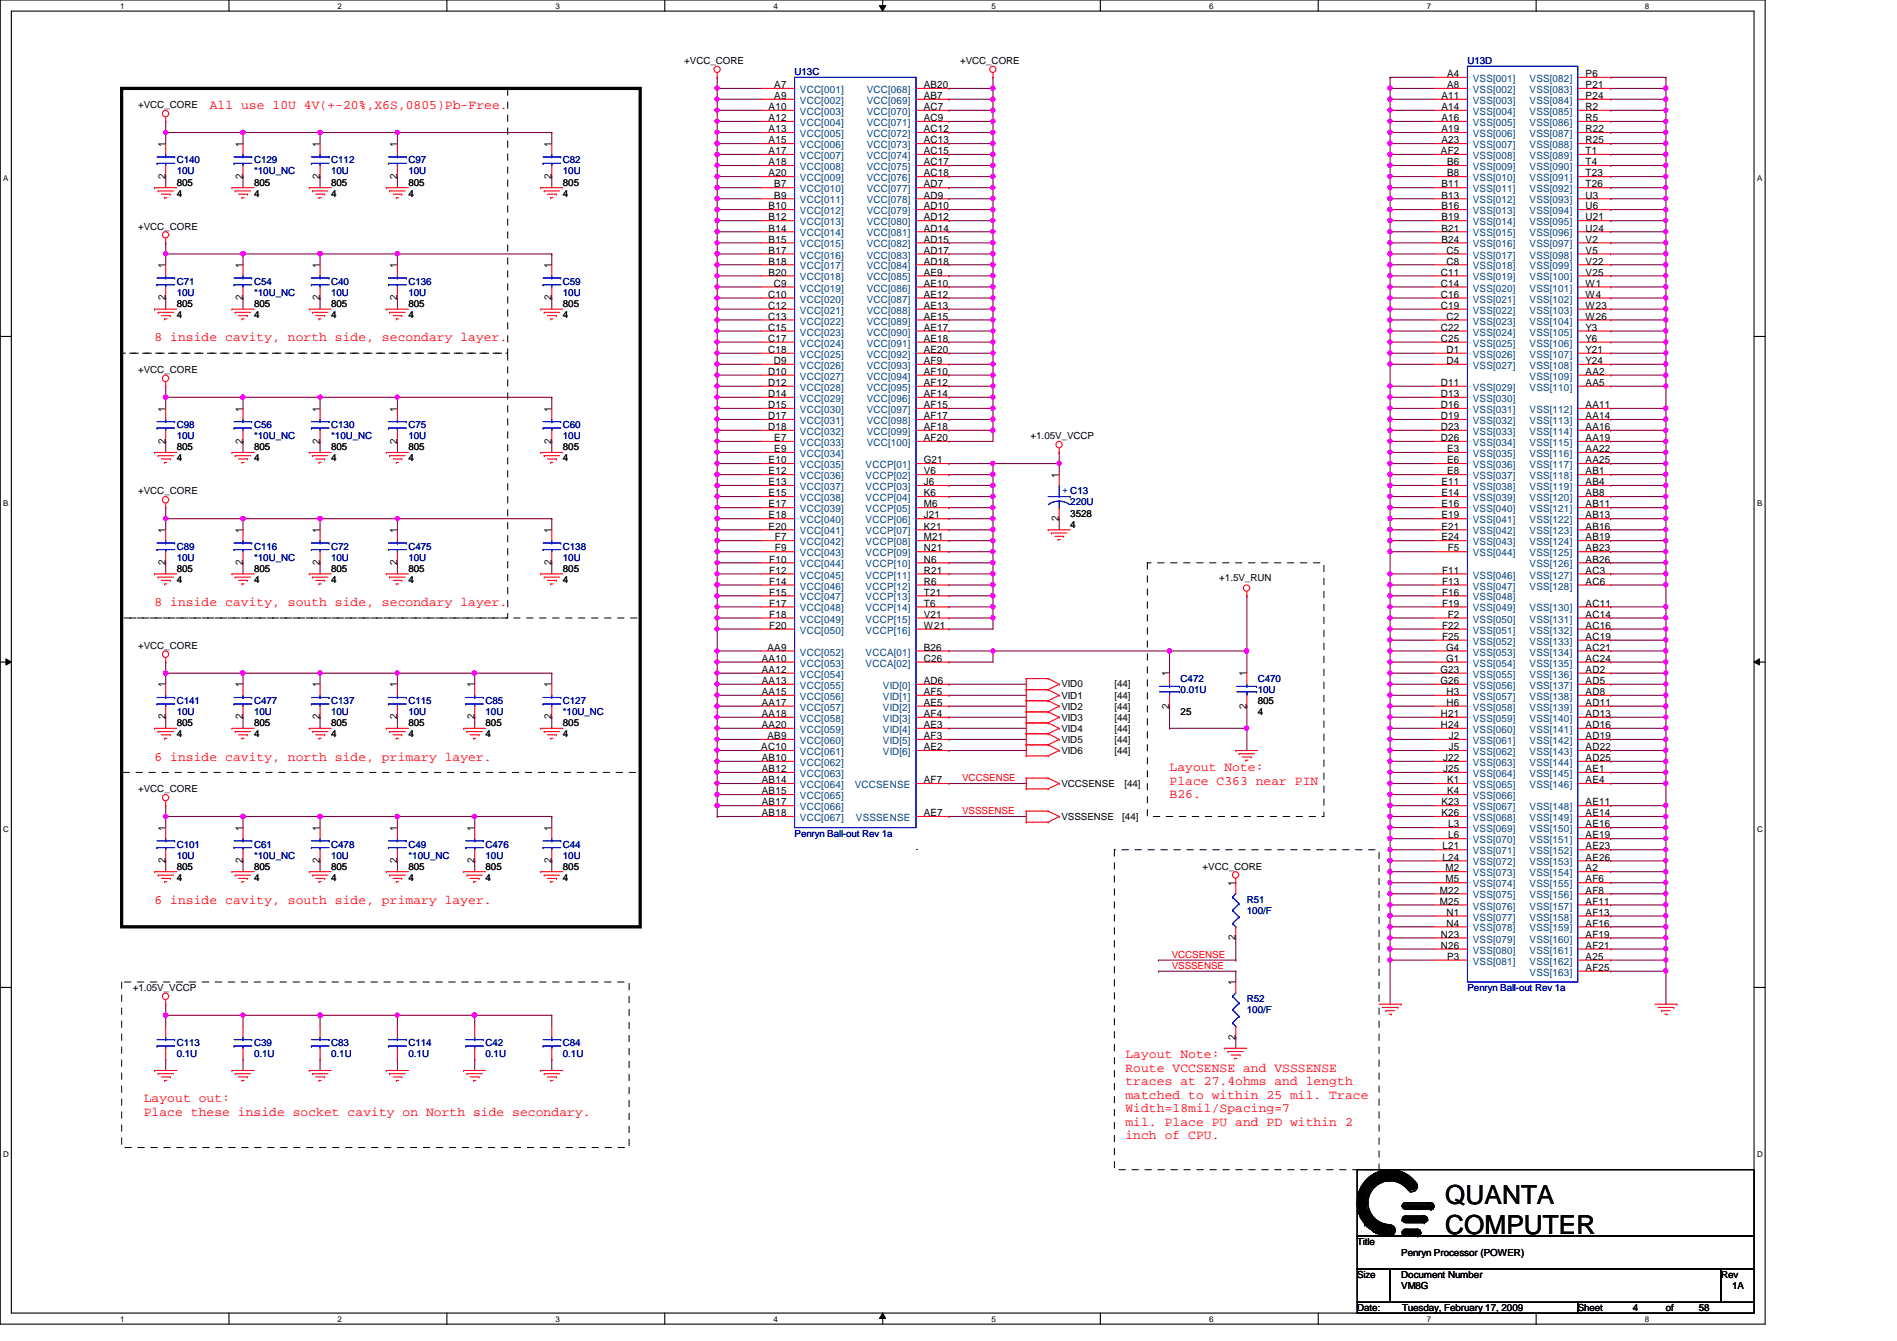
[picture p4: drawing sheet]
<svg xmlns="http://www.w3.org/2000/svg" width="297mm" height="210mm" viewBox="0 0 297 210" stroke-linecap="round" stroke-linejoin="round" font-family="sans-serif">
<defs><g id="words">
<g font-size="4.1">
<text x="226.3" y="188.5">QUANTA</text>
<text x="226.3" y="193.2">COMPUTER</text>
</g>
<g font-size="2" fill="#f00">
<text x="32.8" y="17.1">All use 10U 4V(+-20%,X6S,0805)Pb-Free.</text>
<text x="24.2" y="53.4">8 inside cavity, north side, secondary layer.</text>
<text x="24.2" y="94.8">8 inside cavity, south side, secondary layer.</text>
<text x="24.2" y="119">6 inside cavity, north side, primary layer.</text>
<text x="183.1" y="120.7">Layout Note:</text>
<text x="183.1" y="122.9">Place C363 near PIN</text>
<text x="183.1" y="125">B26.</text>
<text x="24.2" y="141.5">6 inside cavity, south side, primary layer.</text>
<text x="176.2" y="165.7">Layout Note:</text>
<text x="176.2" y="167.8">Route VCCSENSE and VSSSENSE</text>
<text x="22.5" y="172.6">Layout out:</text>
<text x="176.2" y="169.9">traces at 27.4ohms and length</text>
<text x="176.2" y="172">matched to within 25 mil. Trace</text>
<text x="22.5" y="174.7">Place these inside socket cavity on North side secondary.</text>
<text x="176.2" y="174.1">Width=18mil/Spacing=7</text>
<text x="176.2" y="176.2">mil. Place PU and PD within 2</text>
<text x="176.2" y="178.4">inch of CPU.</text>
</g>
<g font-size="1.6">
<text x="120.4" y="17.2">A10</text>
<text x="121.2" y="13.8">A7</text>
<text x="121.2" y="15.5">A9</text>
<text x="144.6" y="13.8">AB20</text>
<text x="144.6" y="15.5">AB7</text>
<text x="144.6" y="17.2">AC7</text>
<text x="225.7" y="15.5">A11</text>
<text x="225.7" y="17.2">A14</text>
<text x="226.6" y="13.8">A8</text>
<text x="226.6" y="12.1">A4</text>
<text x="248.3" y="12.1">P6</text>
<text x="248.3" y="13.8">P21</text>
<text x="248.3" y="15.5">P24</text>
<text x="248.3" y="17.2">R2</text>
<text x="25.9" y="22.9" transform="rotate(-90 25.9 22.9)">1</text>
<text x="38" y="22.9" transform="rotate(-90 38 22.9)">1</text>
<text x="50.1" y="22.9" transform="rotate(-90 50.1 22.9)">1</text>
<text x="62.2" y="22.9" transform="rotate(-90 62.2 22.9)">1</text>
<text x="86.4" y="22.9" transform="rotate(-90 86.4 22.9)">1</text>
<text x="120.4" y="19">A12</text>
<text x="120.4" y="20.7">A13</text>
<text x="120.4" y="22.4">A15</text>
<text x="144.6" y="19">AC9</text>
<text x="144.6" y="20.7">AC12</text>
<text x="144.6" y="22.4">AC13</text>
<text x="225.7" y="19">A16</text>
<text x="225.7" y="20.7">A19</text>
<text x="225.7" y="22.4">A23</text>
<text x="248.3" y="19">R5</text>
<text x="248.3" y="20.7">R22</text>
<text x="248.3" y="22.4">R25</text>
<text x="25.9" y="28" transform="rotate(-90 25.9 28)">2</text>
<text x="38" y="28" transform="rotate(-90 38 28)">2</text>
<text x="50.1" y="28" transform="rotate(-90 50.1 28)">2</text>
<text x="62.2" y="28" transform="rotate(-90 62.2 28)">2</text>
<text x="86.4" y="28" transform="rotate(-90 86.4 28)">2</text>
<text x="120.4" y="24.1">A17</text>
<text x="120.4" y="25.9">A18</text>
<text x="120.4" y="27.6">A20</text>
<text x="121.2" y="29.3">B7</text>
<text x="144.6" y="24.1">AC15</text>
<text x="144.6" y="25.9">AC17</text>
<text x="144.6" y="27.6">AC18</text>
<text x="144.6" y="29.3">AD7</text>
<text x="225.6" y="24.1">AF2</text>
<text x="225.7" y="29.3">B11</text>
<text x="226.6" y="25.9">B6</text>
<text x="226.6" y="27.6">B8</text>
<text x="248.3" y="24.1">T1</text>
<text x="248.3" y="25.9">T4</text>
<text x="248.3" y="27.6">T23</text>
<text x="248.3" y="29.3">T26</text>
<text x="120.4" y="32.8">B10</text>
<text x="120.4" y="34.5">B12</text>
<text x="121.2" y="31.1">B9</text>
<text x="144.6" y="31.1">AD9</text>
<text x="144.6" y="32.8">AD10</text>
<text x="144.6" y="34.5">AD12</text>
<text x="225.7" y="31.1">B13</text>
<text x="225.7" y="32.8">B16</text>
<text x="225.7" y="34.5">B19</text>
<text x="248.3" y="31.1">U3</text>
<text x="248.3" y="32.8">U6</text>
<text x="248.3" y="34.5">U21</text>
<text x="25.9" y="42" transform="rotate(-90 25.9 42)">1</text>
<text x="38" y="42" transform="rotate(-90 38 42)">1</text>
<text x="50.1" y="42" transform="rotate(-90 50.1 42)">1</text>
<text x="62.2" y="42" transform="rotate(-90 62.2 42)">1</text>
<text x="86.4" y="42" transform="rotate(-90 86.4 42)">1</text>
<text x="120.4" y="36.2">B14</text>
<text x="120.4" y="38">B15</text>
<text x="120.4" y="39.7">B17</text>
<text x="120.4" y="41.4">B18</text>
<text x="144.6" y="36.2">AD14</text>
<text x="144.6" y="38">AD15</text>
<text x="144.6" y="39.7">AD17</text>
<text x="144.6" y="41.4">AD18</text>
<text x="225.7" y="36.2">B21</text>
<text x="225.7" y="38">B24</text>
<text x="226.5" y="39.7">C5</text>
<text x="226.5" y="41.4">C8</text>
<text x="248.3" y="36.2">U24</text>
<text x="248.3" y="38">V2</text>
<text x="248.3" y="39.7">V5</text>
<text x="248.3" y="41.4">V22</text>
<text x="25.9" y="47" transform="rotate(-90 25.9 47)">2</text>
<text x="38" y="47" transform="rotate(-90 38 47)">2</text>
<text x="50.1" y="47" transform="rotate(-90 50.1 47)">2</text>
<text x="62.2" y="47" transform="rotate(-90 62.2 47)">2</text>
<text x="86.4" y="47" transform="rotate(-90 86.4 47)">2</text>
<text x="120.3" y="46.6">C10</text>
<text x="120.4" y="43.1">B20</text>
<text x="121.2" y="44.9">C9</text>
<text x="144.6" y="43.1">AE9</text>
<text x="144.6" y="44.9">AE10</text>
<text x="144.6" y="46.6">AE12</text>
<text x="225.6" y="43.1">C11</text>
<text x="225.6" y="44.9">C14</text>
<text x="225.6" y="46.6">C16</text>
<text x="248.3" y="43.1">V25</text>
<text x="248.3" y="44.9">W1</text>
<text x="248.3" y="46.6">W4</text>
<text x="120.3" y="48.3">C12</text>
<text x="120.3" y="50">C13</text>
<text x="120.3" y="51.8">C15</text>
<text x="120.3" y="53.5">C17</text>
<text x="144.6" y="48.3">AE13</text>
<text x="144.6" y="50">AE15</text>
<text x="144.6" y="51.8">AE17</text>
<text x="144.6" y="53.5">AE18</text>
<text x="225.6" y="48.3">C19</text>
<text x="225.6" y="51.8">C22</text>
<text x="225.6" y="53.5">C25</text>
<text x="226.5" y="50">C2</text>
<text x="248.3" y="48.3">W23</text>
<text x="248.3" y="50">W26</text>
<text x="248.3" y="51.8">Y3</text>
<text x="248.3" y="53.5">Y6</text>
<text x="120.3" y="55.2">C18</text>
<text x="120.3" y="58.7">D10</text>
<text x="121.2" y="57">D9</text>
<text x="144.6" y="55.2">AE20</text>
<text x="144.6" y="57">AF9</text>
<text x="144.6" y="58.7">AF10</text>
<text x="226.5" y="55.2">D1</text>
<text x="226.5" y="57">D4</text>
<text x="248.3" y="55.2">Y21</text>
<text x="248.3" y="57">Y24</text>
<text x="248.3" y="58.7">AA2</text>
<text x="25.9" y="64.4" transform="rotate(-90 25.9 64.4)">1</text>
<text x="38" y="64.4" transform="rotate(-90 38 64.4)">1</text>
<text x="50.1" y="64.4" transform="rotate(-90 50.1 64.4)">1</text>
<text x="62.2" y="64.4" transform="rotate(-90 62.2 64.4)">1</text>
<text x="86.4" y="64.4" transform="rotate(-90 86.4 64.4)">1</text>
<text x="120.3" y="60.4">D12</text>
<text x="120.3" y="62.1">D14</text>
<text x="120.3" y="63.9">D15</text>
<text x="120.3" y="65.6">D17</text>
<text x="144.6" y="60.4">AF12</text>
<text x="144.6" y="62.1">AF14</text>
<text x="144.6" y="63.9">AF15</text>
<text x="144.6" y="65.6">AF17</text>
<text x="225.6" y="60.4">D11</text>
<text x="225.6" y="62.1">D13</text>
<text x="225.6" y="63.9">D16</text>
<text x="225.6" y="65.6">D19</text>
<text x="248.3" y="60.4">AA5</text>
<text x="248.3" y="63.9">AA11</text>
<text x="248.3" y="65.6">AA14</text>
<text x="25.9" y="69.4" transform="rotate(-90 25.9 69.4)">2</text>
<text x="38" y="69.4" transform="rotate(-90 38 69.4)">2</text>
<text x="50.1" y="69.4" transform="rotate(-90 50.1 69.4)">2</text>
<text x="62.2" y="69.4" transform="rotate(-90 62.2 69.4)">2</text>
<text x="86.4" y="69.4" transform="rotate(-90 86.4 69.4)">2</text>
<text x="120.3" y="67.3">D18</text>
<text x="121.2" y="69">E7</text>
<text x="121.2" y="70.8">E9</text>
<text x="144.6" y="67.3">AF18</text>
<text x="144.6" y="69">AF20</text>
<text x="225.6" y="67.3">D23</text>
<text x="225.6" y="69">D26</text>
<text x="226.6" y="70.8">E3</text>
<text x="248.3" y="67.3">AA16</text>
<text x="248.3" y="69">AA19</text>
<text x="248.3" y="70.8">AA22</text>
<text x="120.4" y="72.5">E10</text>
<text x="120.4" y="74.3">E12</text>
<text x="120.4" y="75.9">E13</text>
<text x="120.4" y="77.7">E15</text>
<text x="144.6" y="75.9">J6</text>
<text x="144.6" y="77.7">K6</text>
<text x="144.6" y="72.5">G21</text>
<text x="144.6" y="74.3">V6</text>
<text x="165.8" y="74.8" transform="rotate(-90 165.8 74.8)">1</text>
<text x="225.7" y="75.9">E11</text>
<text x="225.7" y="77.7">E14</text>
<text x="226.6" y="72.5">E6</text>
<text x="226.6" y="74.3">E8</text>
<text x="248.3" y="72.5">AA25</text>
<text x="248.3" y="74.3">AB1</text>
<text x="248.3" y="75.9">AB4</text>
<text x="248.3" y="77.7">AB8</text>
<text x="25.9" y="83.4" transform="rotate(-90 25.9 83.4)">1</text>
<text x="38" y="83.4" transform="rotate(-90 38 83.4)">1</text>
<text x="50.1" y="83.4" transform="rotate(-90 50.1 83.4)">1</text>
<text x="62.2" y="83.4" transform="rotate(-90 62.2 83.4)">1</text>
<text x="86.4" y="83.4" transform="rotate(-90 86.4 83.4)">1</text>
<text x="120.4" y="79.4">E17</text>
<text x="120.4" y="81.2">E18</text>
<text x="120.4" y="82.9">E20</text>
<text x="144.6" y="79.4">M6</text>
<text x="144.6" y="81.2">J21</text>
<text x="144.6" y="82.9">K21</text>
<text x="165.8" y="81.5" transform="rotate(-90 165.8 81.5)">2</text>
<text x="225.7" y="79.4">E16</text>
<text x="225.7" y="81.2">E19</text>
<text x="225.7" y="82.9">E21</text>
<text x="248.3" y="79.4">AB11</text>
<text x="248.3" y="81.2">AB13</text>
<text x="248.3" y="82.9">AB16</text>
<text x="25.9" y="88.4" transform="rotate(-90 25.9 88.4)">2</text>
<text x="38" y="88.4" transform="rotate(-90 38 88.4)">2</text>
<text x="50.1" y="88.4" transform="rotate(-90 50.1 88.4)">2</text>
<text x="62.2" y="88.4" transform="rotate(-90 62.2 88.4)">2</text>
<text x="86.4" y="88.4" transform="rotate(-90 86.4 88.4)">2</text>
<text x="120.4" y="88.1">F10</text>
<text x="120.4" y="89.8">F12</text>
<text x="121.3" y="84.6">F7</text>
<text x="121.3" y="86.3">F9</text>
<text x="144.6" y="84.6">M21</text>
<text x="144.6" y="86.3">N21</text>
<text x="144.6" y="88.1">N6</text>
<text x="144.6" y="89.8">R21</text>
<text x="225.7" y="84.6">E24</text>
<text x="225.8" y="89.8">F11</text>
<text x="226.7" y="86.3">F5</text>
<text x="248.3" y="84.6">AB19</text>
<text x="248.3" y="86.3">AB23</text>
<text x="248.3" y="88.1">AB26</text>
<text x="248.3" y="89.8">AC3</text>
<text x="120.4" y="91.5">F14</text>
<text x="120.4" y="93.2">F15</text>
<text x="120.4" y="95">F17</text>
<text x="144.6" y="91.5">R6</text>
<text x="144.6" y="93.2">T21</text>
<text x="144.6" y="95">T6</text>
<text x="225.8" y="91.5">F13</text>
<text x="225.8" y="93.2">F16</text>
<text x="225.8" y="95">F19</text>
<text x="248.3" y="91.5">AC6</text>
<text x="248.3" y="95">AC11</text>
<text x="120.2" y="101.9">AA9</text>
<text x="120.4" y="96.7">F18</text>
<text x="120.4" y="98.4">F20</text>
<text x="144.6" y="101.9">B26</text>
<text x="144.6" y="96.7">V21</text>
<text x="144.6" y="98.4">W21</text>
<text x="225.8" y="98.4">F22</text>
<text x="225.8" y="100.2">F25</text>
<text x="226.4" y="101.9">G4</text>
<text x="226.7" y="96.7">F2</text>
<text x="248.3" y="96.7">AC14</text>
<text x="248.3" y="98.4">AC16</text>
<text x="248.3" y="100.2">AC19</text>
<text x="248.3" y="101.9">AC21</text>
<text x="25.9" y="107.6" transform="rotate(-90 25.9 107.6)">1</text>
<text x="38" y="107.6" transform="rotate(-90 38 107.6)">1</text>
<text x="50.1" y="107.6" transform="rotate(-90 50.1 107.6)">1</text>
<text x="62.2" y="107.6" transform="rotate(-90 62.2 107.6)">1</text>
<text x="74.3" y="107.6" transform="rotate(-90 74.3 107.6)">1</text>
<text x="86.4" y="107.6" transform="rotate(-90 86.4 107.6)">1</text>
<text x="119.3" y="103.6">AA10</text>
<text x="119.3" y="105.3">AA12</text>
<text x="119.3" y="107.1">AA13</text>
<text x="144.6" y="107.1">AD6</text>
<text x="144.6" y="103.6">C26</text>
<text x="183.1" y="105.9" transform="rotate(-90 183.1 105.9)">1</text>
<text x="195.2" y="105.9" transform="rotate(-90 195.2 105.9)">1</text>
<text x="225.5" y="105.3">G23</text>
<text x="225.5" y="107.1">G26</text>
<text x="226.4" y="103.6">G1</text>
<text x="248.3" y="103.6">AC24</text>
<text x="248.3" y="105.3">AD2</text>
<text x="248.3" y="107.1">AD5</text>
<text x="25.9" y="112.6" transform="rotate(-90 25.9 112.6)">2</text>
<text x="38" y="112.6" transform="rotate(-90 38 112.6)">2</text>
<text x="50.1" y="112.6" transform="rotate(-90 50.1 112.6)">2</text>
<text x="62.2" y="112.6" transform="rotate(-90 62.2 112.6)">2</text>
<text x="74.3" y="112.6" transform="rotate(-90 74.3 112.6)">2</text>
<text x="86.4" y="112.6" transform="rotate(-90 86.4 112.6)">2</text>
<text x="119.3" y="108.8">AA15</text>
<text x="119.3" y="110.5">AA17</text>
<text x="119.3" y="112.2">AA18</text>
<text x="119.3" y="114">AA20</text>
<text x="144.6" y="108.8">AF5</text>
<text x="144.6" y="110.5">AE5</text>
<text x="144.6" y="112.2">AF4</text>
<text x="144.6" y="114">AE3</text>
<text x="183.1" y="110.9" transform="rotate(-90 183.1 110.9)">2</text>
<text x="195.2" y="110.9" transform="rotate(-90 195.2 110.9)">2</text>
<text x="225.6" y="112.2">H21</text>
<text x="225.6" y="114">H24</text>
<text x="226.5" y="108.8">H3</text>
<text x="226.5" y="110.5">H6</text>
<text x="248.3" y="108.8">AD8</text>
<text x="248.3" y="110.5">AD11</text>
<text x="248.3" y="112.2">AD13</text>
<text x="248.3" y="114">AD16</text>
<text x="119.2" y="117.4">AC10</text>
<text x="119.3" y="119.1">AB10</text>
<text x="120.2" y="115.7">AB9</text>
<text x="144.6" y="115.7">AF3</text>
<text x="144.6" y="117.4">AE2</text>
<text x="226" y="119.1">J22</text>
<text x="226.9" y="115.7">J2</text>
<text x="226.9" y="117.4">J5</text>
<text x="248.3" y="115.7">AD19</text>
<text x="248.3" y="117.4">AD22</text>
<text x="248.3" y="119.1">AD25</text>
<text x="119.3" y="120.9">AB12</text>
<text x="119.3" y="122.6">AB14</text>
<text x="119.3" y="124.3">AB15</text>
<text x="144.6" y="122.6">AF7</text>
<text x="226" y="120.9">J25</text>
<text x="226.6" y="122.6">K1</text>
<text x="226.6" y="124.3">K4</text>
<text x="248.3" y="120.9">AE1</text>
<text x="248.3" y="122.6">AE4</text>
<text x="25.9" y="130" transform="rotate(-90 25.9 130)">1</text>
<text x="38" y="130" transform="rotate(-90 38 130)">1</text>
<text x="50.1" y="130" transform="rotate(-90 50.1 130)">1</text>
<text x="62.2" y="130" transform="rotate(-90 62.2 130)">1</text>
<text x="74.3" y="130" transform="rotate(-90 74.3 130)">1</text>
<text x="86.4" y="130" transform="rotate(-90 86.4 130)">1</text>
<text x="119.3" y="126.1">AB17</text>
<text x="119.3" y="127.8">AB18</text>
<text x="144.6" y="127.8">AE7</text>
<text x="225.7" y="126.1">K23</text>
<text x="225.7" y="127.8">K26</text>
<text x="226.8" y="129.5">L3</text>
<text x="226.8" y="131.2">L6</text>
<text x="248.3" y="126.1">AE11</text>
<text x="248.3" y="131.2">AE19</text>
<text x="248.3" y="127.8">AE14</text>
<text x="248.3" y="129.5">AE16</text>
<text x="25.9" y="135.1" transform="rotate(-90 25.9 135.1)">2</text>
<text x="38" y="135.1" transform="rotate(-90 38 135.1)">2</text>
<text x="50.1" y="135.1" transform="rotate(-90 50.1 135.1)">2</text>
<text x="62.2" y="135.1" transform="rotate(-90 62.2 135.1)">2</text>
<text x="74.3" y="135.1" transform="rotate(-90 74.3 135.1)">2</text>
<text x="86.4" y="135.1" transform="rotate(-90 86.4 135.1)">2</text>
<text x="225.9" y="133">L21</text>
<text x="225.9" y="134.7">L24</text>
<text x="226.4" y="136.4">M2</text>
<text x="248.3" y="136.4">A2</text>
<text x="248.3" y="134.7">AE26</text>
<text x="248.3" y="133">AE23</text>
<text x="193.5" y="138.7" transform="rotate(-90 193.5 138.7)">1</text>
<text x="225.5" y="139.9">M22</text>
<text x="225.5" y="141.6">M25</text>
<text x="226.4" y="138.1">M5</text>
<text x="226.5" y="143.3">N1</text>
<text x="248.3" y="143.3">AF13</text>
<text x="248.3" y="141.6">AF11</text>
<text x="248.3" y="139.9">AF8</text>
<text x="248.3" y="138.1">AF6</text>
<text x="193.5" y="147.2" transform="rotate(-90 193.5 147.2)">2</text>
<text x="225.6" y="146.8">N23</text>
<text x="225.6" y="148.5">N26</text>
<text x="226.5" y="145">N4</text>
<text x="248.3" y="148.5">AF21</text>
<text x="248.3" y="146.8">AF19</text>
<text x="248.3" y="145">AF16</text>
<text x="193.5" y="154.2" transform="rotate(-90 193.5 154.2)">1</text>
<text x="226.6" y="150.2">P3</text>
<text x="248.3" y="150.2">A25</text>
<text x="248.3" y="152">AF25</text>
<text x="193.5" y="162.7" transform="rotate(-90 193.5 162.7)">2</text>
</g>
<g font-size="1.6" fill="#004080">
<text x="125.3" y="14.6">VCC[001]</text>
<text x="125.3" y="16.3">VCC[002]</text>
<text x="125.3" y="18">VCC[003]</text>
<text x="135.7" y="14.6">VCC[068]</text>
<text x="135.7" y="16.3">VCC[069]</text>
<text x="135.7" y="18">VCC[070]</text>
<text x="230.6" y="14.6">VSS[002]</text>
<text x="230.6" y="16.3">VSS[003]</text>
<text x="230.6" y="18">VSS[004]</text>
<text x="230.6" y="12.8">VSS[001]</text>
<text x="239.5" y="12.8">VSS[082]</text>
<text x="239.5" y="14.6">VSS[083]</text>
<text x="239.5" y="16.3">VSS[084]</text>
<text x="239.5" y="18">VSS[085]</text>
<text x="125.3" y="19.7">VCC[004]</text>
<text x="125.3" y="21.5">VCC[005]</text>
<text x="125.3" y="23.2">VCC[006]</text>
<text x="135.7" y="19.7">VCC[071]</text>
<text x="135.7" y="21.5">VCC[072]</text>
<text x="135.7" y="23.2">VCC[073]</text>
<text x="230.6" y="19.7">VSS[005]</text>
<text x="230.6" y="21.5">VSS[006]</text>
<text x="230.6" y="23.2">VSS[007]</text>
<text x="239.5" y="19.7">VSS[086]</text>
<text x="239.5" y="21.5">VSS[087]</text>
<text x="239.5" y="23.2">VSS[088]</text>
<text x="125.3" y="24.9">VCC[007]</text>
<text x="125.3" y="26.6">VCC[008]</text>
<text x="125.3" y="28.4">VCC[009]</text>
<text x="135.7" y="24.9">VCC[074]</text>
<text x="135.7" y="26.6">VCC[075]</text>
<text x="135.7" y="28.4">VCC[076]</text>
<text x="230.6" y="24.9">VSS[008]</text>
<text x="230.6" y="26.6">VSS[009]</text>
<text x="230.6" y="28.4">VSS[010]</text>
<text x="239.5" y="24.9">VSS[089]</text>
<text x="239.5" y="26.6">VSS[090]</text>
<text x="239.5" y="28.4">VSS[091]</text>
<text x="125.3" y="30.1">VCC[010]</text>
<text x="125.3" y="31.8">VCC[011]</text>
<text x="125.3" y="33.5">VCC[012]</text>
<text x="125.3" y="35.3">VCC[013]</text>
<text x="135.7" y="30.1">VCC[077]</text>
<text x="135.7" y="31.8">VCC[078]</text>
<text x="135.7" y="33.5">VCC[079]</text>
<text x="135.7" y="35.3">VCC[080]</text>
<text x="230.6" y="30.1">VSS[011]</text>
<text x="230.6" y="31.8">VSS[012]</text>
<text x="230.6" y="33.5">VSS[013]</text>
<text x="230.6" y="35.3">VSS[014]</text>
<text x="239.5" y="30.1">VSS[092]</text>
<text x="239.5" y="31.8">VSS[093]</text>
<text x="239.5" y="33.5">VSS[094]</text>
<text x="239.5" y="35.3">VSS[095]</text>
<text x="125.3" y="37">VCC[014]</text>
<text x="125.3" y="38.7">VCC[015]</text>
<text x="125.3" y="40.5">VCC[016]</text>
<text x="135.7" y="37">VCC[081]</text>
<text x="135.7" y="38.7">VCC[082]</text>
<text x="135.7" y="40.5">VCC[083]</text>
<text x="230.6" y="37">VSS[015]</text>
<text x="230.6" y="38.7">VSS[016]</text>
<text x="230.6" y="40.5">VSS[017]</text>
<text x="239.5" y="37">VSS[096]</text>
<text x="239.5" y="38.7">VSS[097]</text>
<text x="239.5" y="40.5">VSS[098]</text>
<text x="125.3" y="42.2">VCC[017]</text>
<text x="125.3" y="43.9">VCC[018]</text>
<text x="125.3" y="45.6">VCC[019]</text>
<text x="125.3" y="47.4">VCC[020]</text>
<text x="135.7" y="42.2">VCC[084]</text>
<text x="135.7" y="43.9">VCC[085]</text>
<text x="135.7" y="45.6">VCC[086]</text>
<text x="135.7" y="47.4">VCC[087]</text>
<text x="230.6" y="42.2">VSS[018]</text>
<text x="230.6" y="43.9">VSS[019]</text>
<text x="230.6" y="45.6">VSS[020]</text>
<text x="230.6" y="47.4">VSS[021]</text>
<text x="239.5" y="42.2">VSS[099]</text>
<text x="239.5" y="43.9">VSS[100]</text>
<text x="239.5" y="45.6">VSS[101]</text>
<text x="239.5" y="47.4">VSS[102]</text>
<text x="125.3" y="49.1">VCC[021]</text>
<text x="125.3" y="50.8">VCC[022]</text>
<text x="125.3" y="52.5">VCC[023]</text>
<text x="135.7" y="49.1">VCC[088]</text>
<text x="135.7" y="50.8">VCC[089]</text>
<text x="135.7" y="52.5">VCC[090]</text>
<text x="230.6" y="49.1">VSS[022]</text>
<text x="230.6" y="50.8">VSS[023]</text>
<text x="230.6" y="52.5">VSS[024]</text>
<text x="239.5" y="49.1">VSS[103]</text>
<text x="239.5" y="50.8">VSS[104]</text>
<text x="239.5" y="52.5">VSS[105]</text>
<text x="125.3" y="54.3">VCC[024]</text>
<text x="125.3" y="56">VCC[025]</text>
<text x="125.3" y="57.7">VCC[026]</text>
<text x="125.3" y="59.4">VCC[027]</text>
<text x="135.7" y="54.3">VCC[091]</text>
<text x="135.7" y="56">VCC[092]</text>
<text x="135.7" y="57.7">VCC[093]</text>
<text x="135.7" y="59.4">VCC[094]</text>
<text x="230.6" y="54.3">VSS[025]</text>
<text x="230.6" y="56">VSS[026]</text>
<text x="230.6" y="57.7">VSS[027]</text>
<text x="239.5" y="56">VSS[107]</text>
<text x="239.5" y="57.7">VSS[108]</text>
<text x="239.5" y="59.4">VSS[109]</text>
<text x="239.5" y="54.3">VSS[106]</text>
<text x="125.3" y="61.2">VCC[028]</text>
<text x="125.3" y="62.9">VCC[029]</text>
<text x="125.3" y="64.6">VCC[030]</text>
<text x="135.7" y="61.2">VCC[095]</text>
<text x="135.7" y="62.9">VCC[096]</text>
<text x="135.7" y="64.6">VCC[097]</text>
<text x="230.6" y="61.2">VSS[029]</text>
<text x="230.6" y="62.9">VSS[030]</text>
<text x="230.6" y="64.6">VSS[031]</text>
<text x="239.5" y="61.2">VSS[110]</text>
<text x="239.5" y="64.6">VSS[112]</text>
<text x="125.3" y="66.4">VCC[031]</text>
<text x="125.3" y="68.1">VCC[032]</text>
<text x="125.3" y="69.8">VCC[033]</text>
<text x="125.3" y="71.5">VCC[034]</text>
<text x="135.7" y="66.4">VCC[098]</text>
<text x="135.7" y="68.1">VCC[099]</text>
<text x="135.7" y="69.8">VCC[100]</text>
<text x="230.6" y="66.4">VSS[032]</text>
<text x="230.6" y="68.1">VSS[033]</text>
<text x="230.6" y="69.8">VSS[034]</text>
<text x="230.6" y="71.5">VSS[035]</text>
<text x="239.5" y="66.4">VSS[113]</text>
<text x="239.5" y="68.1">VSS[114]</text>
<text x="239.5" y="69.8">VSS[115]</text>
<text x="239.5" y="71.5">VSS[116]</text>
<text x="125.3" y="73.3">VCC[035]</text>
<text x="125.3" y="75">VCC[036]</text>
<text x="125.3" y="76.7">VCC[037]</text>
<text x="135.5" y="76.7">VCCP[03]</text>
<text x="135.5" y="73.3">VCCP[01]</text>
<text x="135.5" y="75">VCCP[02]</text>
<text x="230.6" y="73.3">VSS[036]</text>
<text x="230.6" y="75">VSS[037]</text>
<text x="230.6" y="76.7">VSS[038]</text>
<text x="239.5" y="73.3">VSS[117]</text>
<text x="239.5" y="75">VSS[118]</text>
<text x="239.5" y="76.7">VSS[119]</text>
<text x="125.3" y="78.4">VCC[038]</text>
<text x="125.3" y="80.2">VCC[039]</text>
<text x="125.3" y="81.9">VCC[040]</text>
<text x="125.3" y="83.7">VCC[041]</text>
<text x="135.5" y="78.4">VCCP[04]</text>
<text x="135.5" y="80.2">VCCP[05]</text>
<text x="135.5" y="81.9">VCCP[06]</text>
<text x="135.5" y="83.7">VCCP[07]</text>
<text x="230.6" y="78.4">VSS[039]</text>
<text x="230.6" y="80.2">VSS[040]</text>
<text x="230.6" y="81.9">VSS[041]</text>
<text x="230.6" y="83.7">VSS[042]</text>
<text x="239.5" y="78.4">VSS[120]</text>
<text x="239.5" y="80.2">VSS[121]</text>
<text x="239.5" y="81.9">VSS[122]</text>
<text x="239.5" y="83.7">VSS[123]</text>
<text x="125.3" y="85.3">VCC[042]</text>
<text x="125.3" y="87.1">VCC[043]</text>
<text x="125.3" y="88.8">VCC[044]</text>
<text x="135.5" y="85.3">VCCP[08]</text>
<text x="135.5" y="87.1">VCCP[09]</text>
<text x="135.5" y="88.8">VCCP[10]</text>
<text x="230.6" y="85.3">VSS[043]</text>
<text x="230.6" y="87.1">VSS[044]</text>
<text x="239.5" y="85.3">VSS[124]</text>
<text x="239.5" y="87.1">VSS[125]</text>
<text x="239.5" y="88.8">VSS[126]</text>
<text x="125.3" y="90.6">VCC[045]</text>
<text x="125.3" y="92.3">VCC[046]</text>
<text x="125.3" y="94">VCC[047]</text>
<text x="125.3" y="95.7">VCC[048]</text>
<text x="135.5" y="90.6">VCCP[11]</text>
<text x="135.5" y="92.3">VCCP[12]</text>
<text x="135.5" y="94">VCCP[13]</text>
<text x="135.5" y="95.7">VCCP[14]</text>
<text x="230.6" y="90.6">VSS[046]</text>
<text x="230.6" y="92.3">VSS[047]</text>
<text x="230.6" y="94">VSS[048]</text>
<text x="230.6" y="95.7">VSS[049]</text>
<text x="239.5" y="90.6">VSS[127]</text>
<text x="239.5" y="92.3">VSS[128]</text>
<text x="239.5" y="95.7">VSS[130]</text>
<text x="125.3" y="97.5">VCC[049]</text>
<text x="125.3" y="99.2">VCC[050]</text>
<text x="135.5" y="97.5">VCCP[15]</text>
<text x="135.5" y="99.2">VCCP[16]</text>
<text x="230.6" y="97.5">VSS[050]</text>
<text x="230.6" y="99.2">VSS[051]</text>
<text x="230.6" y="100.9">VSS[052]</text>
<text x="239.5" y="97.5">VSS[131]</text>
<text x="239.5" y="99.2">VSS[132]</text>
<text x="239.5" y="100.9">VSS[133]</text>
<text x="125.3" y="102.6">VCC[052]</text>
<text x="125.3" y="104.4">VCC[053]</text>
<text x="125.3" y="106.1">VCC[054]</text>
<text x="125.3" y="107.8">VCC[055]</text>
<text x="135.5" y="102.6">VCCA[01]</text>
<text x="135.5" y="104.4">VCCA[02]</text>
<text x="138.3" y="107.8">VID[0]</text>
<text x="230.6" y="102.6">VSS[053]</text>
<text x="230.6" y="104.4">VSS[054]</text>
<text x="230.6" y="106.1">VSS[055]</text>
<text x="230.6" y="107.8">VSS[056]</text>
<text x="239.5" y="102.6">VSS[134]</text>
<text x="239.5" y="104.4">VSS[135]</text>
<text x="239.5" y="106.1">VSS[136]</text>
<text x="239.5" y="107.8">VSS[137]</text>
<text x="125.3" y="109.6">VCC[056]</text>
<text x="125.3" y="111.3">VCC[057]</text>
<text x="125.3" y="113">VCC[058]</text>
<text x="138.3" y="109.6">VID[1]</text>
<text x="138.3" y="111.3">VID[2]</text>
<text x="138.3" y="113">VID[3]</text>
<text x="230.6" y="109.6">VSS[057]</text>
<text x="230.6" y="111.3">VSS[058]</text>
<text x="230.6" y="113">VSS[059]</text>
<text x="239.5" y="109.6">VSS[138]</text>
<text x="239.5" y="111.3">VSS[139]</text>
<text x="239.5" y="113">VSS[140]</text>
<text x="125.3" y="114.7">VCC[059]</text>
<text x="125.3" y="116.5">VCC[060]</text>
<text x="125.3" y="118.2">VCC[061]</text>
<text x="125.3" y="119.9">VCC[062]</text>
<text x="138.3" y="114.7">VID[4]</text>
<text x="138.3" y="116.5">VID[5]</text>
<text x="138.3" y="118.2">VID[6]</text>
<text x="230.6" y="114.7">VSS[060]</text>
<text x="230.6" y="116.5">VSS[061]</text>
<text x="230.6" y="118.2">VSS[062]</text>
<text x="230.6" y="119.9">VSS[063]</text>
<text x="239.5" y="114.7">VSS[141]</text>
<text x="239.5" y="116.5">VSS[142]</text>
<text x="239.5" y="118.2">VSS[143]</text>
<text x="239.5" y="119.9">VSS[144]</text>
<text x="125.3" y="121.6">VCC[063]</text>
<text x="125.3" y="123.4">VCC[064]</text>
<text x="125.3" y="125.1">VCC[065]</text>
<text x="133.9" y="123.4">VCCSENSE</text>
<text x="230.6" y="121.6">VSS[064]</text>
<text x="230.6" y="123.4">VSS[065]</text>
<text x="230.6" y="125.1">VSS[066]</text>
<text x="239.5" y="121.6">VSS[145]</text>
<text x="239.5" y="123.4">VSS[146]</text>
<text x="125.3" y="126.8">VCC[066]</text>
<text x="125.3" y="128.5">VCC[067]</text>
<text x="134" y="128.5">VSSSENSE</text>
<text x="230.6" y="126.8">VSS[067]</text>
<text x="230.6" y="128.5">VSS[068]</text>
<text x="230.6" y="130.3">VSS[069]</text>
<text x="230.6" y="132">VSS[070]</text>
<text x="239.5" y="126.8">VSS[148]</text>
<text x="239.5" y="132">VSS[151]</text>
<text x="239.5" y="128.5">VSS[149]</text>
<text x="239.5" y="130.3">VSS[150]</text>
<text x="230.6" y="133.7">VSS[071]</text>
<text x="230.6" y="135.5">VSS[072]</text>
<text x="230.6" y="137.2">VSS[073]</text>
<text x="239.5" y="137.2">VSS[154]</text>
<text x="239.5" y="135.5">VSS[153]</text>
<text x="239.5" y="133.7">VSS[152]</text>
<text x="230.6" y="138.9">VSS[074]</text>
<text x="230.6" y="140.6">VSS[075]</text>
<text x="230.6" y="142.4">VSS[076]</text>
<text x="239.5" y="142.4">VSS[157]</text>
<text x="239.5" y="140.6">VSS[156]</text>
<text x="239.5" y="138.9">VSS[155]</text>
<text x="230.6" y="144.1">VSS[077]</text>
<text x="230.6" y="145.8">VSS[078]</text>
<text x="230.6" y="147.5">VSS[079]</text>
<text x="230.6" y="149.3">VSS[080]</text>
<text x="239.5" y="149.3">VSS[161]</text>
<text x="239.5" y="147.5">VSS[160]</text>
<text x="239.5" y="145.8">VSS[159]</text>
<text x="239.5" y="144.1">VSS[158]</text>
<text x="230.6" y="151">VSS[081]</text>
<text x="239.5" y="151">VSS[162]</text>
<text x="239.5" y="152.7">VSS[163]</text>
</g>
<g font-size="1.5">
<text x="107.1" y="10">+VCC_CORE</text>
<text x="150.3" y="10">+VCC_CORE</text>
<text x="21.6" y="16.9">+VCC_CORE</text>
<text x="27.7" y="29">805</text>
<text x="39.8" y="29">805</text>
<text x="51.9" y="29">805</text>
<text x="64" y="29">805</text>
<text x="88.1" y="29">805</text>
<text x="21.6" y="35.9">+VCC_CORE</text>
<text x="27.7" y="30.8">4</text>
<text x="39.8" y="30.8">4</text>
<text x="51.9" y="30.8">4</text>
<text x="64" y="30.8">4</text>
<text x="88.1" y="30.8">4</text>
<text x="27.7" y="49.8">4</text>
<text x="27.7" y="48">805</text>
<text x="39.8" y="49.8">4</text>
<text x="39.8" y="48">805</text>
<text x="51.9" y="49.8">4</text>
<text x="51.9" y="48">805</text>
<text x="64" y="49.8">4</text>
<text x="64" y="48">805</text>
<text x="88.1" y="49.8">4</text>
<text x="88.1" y="48">805</text>
<text x="21.6" y="58.4">+VCC_CORE</text>
<text x="27.7" y="70.5">805</text>
<text x="39.8" y="70.5">805</text>
<text x="51.9" y="70.5">805</text>
<text x="64" y="70.5">805</text>
<text x="88.1" y="70.5">805</text>
<text x="161.4" y="68.7">+1.05V_VCCP</text>
<text x="21.6" y="77.4">+VCC_CORE</text>
<text x="27.7" y="72.2">4</text>
<text x="39.8" y="72.2">4</text>
<text x="51.9" y="72.2">4</text>
<text x="64" y="72.2">4</text>
<text x="88.1" y="72.2">4</text>
<text x="167.6" y="82.6">4</text>
<text x="167.6" y="80.9">3528</text>
<text x="27.7" y="89.5">805</text>
<text x="39.8" y="89.5">805</text>
<text x="51.9" y="89.5">805</text>
<text x="64" y="89.5">805</text>
<text x="88.1" y="89.5">805</text>
<text x="27.7" y="91.2">4</text>
<text x="39.8" y="91.2">4</text>
<text x="51.9" y="91.2">4</text>
<text x="64" y="91.2">4</text>
<text x="88.1" y="91.2">4</text>
<text x="190.9" y="90.9">+1.5V_RUN</text>
<text x="21.6" y="101.6">+VCC_CORE</text>
<text x="166.2" y="107.6">VID0</text>
<text x="174.5" y="107.6">[44]</text>
<text x="27.7" y="113.7">805</text>
<text x="39.8" y="113.7">805</text>
<text x="51.9" y="113.7">805</text>
<text x="64" y="113.7">805</text>
<text x="76" y="113.7">805</text>
<text x="88.1" y="113.7">805</text>
<text x="166.2" y="112.8">VID3</text>
<text x="166.2" y="109.3">VID1</text>
<text x="166.2" y="111.1">VID2</text>
<text x="174.5" y="112.8">[44]</text>
<text x="174.5" y="109.3">[44]</text>
<text x="174.5" y="111.1">[44]</text>
<text x="184.9" y="111.9">25</text>
<text x="196.9" y="111.9">4</text>
<text x="196.9" y="110.2">805</text>
<text x="27.7" y="115.4">4</text>
<text x="39.8" y="115.4">4</text>
<text x="51.9" y="115.4">4</text>
<text x="64" y="115.4">4</text>
<text x="76" y="115.4">4</text>
<text x="88.1" y="115.4">4</text>
<text x="166.2" y="116.2">VID5</text>
<text x="166.2" y="114.6">VID4</text>
<text x="166.2" y="118">VID6</text>
<text x="174.5" y="116.2">[44]</text>
<text x="174.5" y="114.6">[44]</text>
<text x="174.5" y="118">[44]</text>
<text x="21.6" y="124">+VCC_CORE</text>
<text x="166.2" y="123.2">VCCSENSE</text>
<text x="176.1" y="123.2">[44]</text>
<text x="166.2" y="128.4">VSSSENSE</text>
<text x="175.7" y="128.4">[44]</text>
<text x="248.7" y="131.3">.</text>
<text x="27.7" y="137.8">4</text>
<text x="27.7" y="136.1">805</text>
<text x="39.8" y="137.8">4</text>
<text x="39.8" y="136.1">805</text>
<text x="51.9" y="137.8">4</text>
<text x="51.9" y="136.1">805</text>
<text x="64" y="137.8">4</text>
<text x="64" y="136.1">805</text>
<text x="76" y="137.8">4</text>
<text x="76" y="136.1">805</text>
<text x="88.1" y="137.8">4</text>
<text x="88.1" y="136.1">805</text>
<text x="143.4" y="133">.</text>
<text x="188.3" y="136.1">+VCC_CORE</text>
<text x="20.8" y="155.1">+1.05V_VCCP</text>
<text x="212.5" y="194.9">Title</text>
<text x="219.4" y="196.6">Penryn Processor (POWER)</text>
<text x="212.5" y="200">Size</text>
<text x="219.4" y="200">Document Number</text>
<text x="219.4" y="201.8">VM8G</text>
<text x="269.5" y="200">Rev</text>
<text x="271.2" y="201.8">1A</text>
<text x="212.5" y="205.2">Date:</text>
<text x="219.6" y="205.2">Tuesday, February 17, 2009</text>
<text x="247.1" y="205.2">Sheet</text>
<text x="255.7" y="205.2">4</text>
<text x="260.9" y="205.2">of</text>
<text x="266" y="205.2">58</text>
</g>
<g font-size="1.5" fill="#000080">
<text x="124.4" y="11.8">U13C</text>
<text x="229.8" y="10">U13D</text>
<text x="27.7" y="25.6">C140</text>
<text x="27.7" y="27.3">10U</text>
<text x="39.8" y="25.6">C129</text>
<text x="39.8" y="27.3">*10U_NC</text>
<text x="51.9" y="25.6">C112</text>
<text x="51.9" y="27.3">10U</text>
<text x="64" y="25.6">C97</text>
<text x="64" y="27.3">10U</text>
<text x="88.1" y="25.6">C82</text>
<text x="88.1" y="27.3">10U</text>
<text x="27.7" y="44.6">C71</text>
<text x="27.7" y="46.3">10U</text>
<text x="39.8" y="44.6">C54</text>
<text x="39.8" y="46.3">*10U_NC</text>
<text x="51.9" y="44.6">C40</text>
<text x="51.9" y="46.3">10U</text>
<text x="64" y="44.6">C136</text>
<text x="64" y="46.3">10U</text>
<text x="88.1" y="44.6">C59</text>
<text x="88.1" y="46.3">10U</text>
<text x="27.7" y="67.1">C98</text>
<text x="27.7" y="68.7">10U</text>
<text x="39.8" y="67.1">C56</text>
<text x="39.8" y="68.7">*10U_NC</text>
<text x="51.9" y="67.1">C130</text>
<text x="51.9" y="68.7">*10U_NC</text>
<text x="64" y="67.1">C75</text>
<text x="64" y="68.7">10U</text>
<text x="88.1" y="67.1">C60</text>
<text x="88.1" y="68.7">10U</text>
<text x="167.6" y="79.1">220U</text>
<text x="27.7" y="86">C89</text>
<text x="27.7" y="87.8">10U</text>
<text x="39.8" y="86">C116</text>
<text x="39.8" y="87.8">*10U_NC</text>
<text x="51.9" y="86">C72</text>
<text x="51.9" y="87.8">10U</text>
<text x="64" y="86">C475</text>
<text x="64" y="87.8">10U</text>
<text x="88.1" y="86">C138</text>
<text x="88.1" y="87.8">10U</text>
<text x="184.9" y="106.8">C472</text>
<text x="196.9" y="106.8">C470</text>
<text x="27.7" y="110.2">C141</text>
<text x="27.7" y="111.9">10U</text>
<text x="39.8" y="110.2">C477</text>
<text x="39.8" y="111.9">10U</text>
<text x="51.9" y="110.2">C137</text>
<text x="51.9" y="111.9">10U</text>
<text x="64" y="110.2">C115</text>
<text x="64" y="111.9">10U</text>
<text x="76" y="110.2">C85</text>
<text x="76" y="111.9">10U</text>
<text x="88.1" y="110.2">C127</text>
<text x="88.1" y="111.9">*10U_NC</text>
<text x="184.9" y="108.5">0.01U</text>
<text x="196.9" y="108.5">10U</text>
<text x="124.4" y="130.9">Penryn Ball-out Rev 1a</text>
<text x="27.7" y="132.7">C101</text>
<text x="27.7" y="134.4">10U</text>
<text x="39.8" y="132.7">C61</text>
<text x="39.8" y="134.4">*10U_NC</text>
<text x="51.9" y="132.7">C478</text>
<text x="51.9" y="134.4">10U</text>
<text x="64" y="132.7">C49</text>
<text x="64" y="134.4">*10U_NC</text>
<text x="76" y="132.7">C476</text>
<text x="76" y="134.4">10U</text>
<text x="88.1" y="132.7">C44</text>
<text x="88.1" y="134.4">10U</text>
<text x="195.2" y="141.3">R51</text>
<text x="195.2" y="143">100/F</text>
<text x="229.8" y="155.1">Penryn Ball-out Rev 1a</text>
<text x="195.2" y="156.8">R52</text>
<text x="195.2" y="158.6">100/F</text>
<text x="27.7" y="163.7">C113</text>
<text x="27.7" y="165.5">0.1U</text>
<text x="39.8" y="163.7">C39</text>
<text x="39.8" y="165.5">0.1U</text>
<text x="51.9" y="163.7">C83</text>
<text x="51.9" y="165.5">0.1U</text>
<text x="64" y="163.7">C114</text>
<text x="64" y="165.5">0.1U</text>
<text x="76" y="163.7">C42</text>
<text x="76" y="165.5">0.1U</text>
<text x="88.1" y="163.7">C84</text>
<text x="88.1" y="165.5">0.1U</text>
</g>
<text font-size="1.5" fill="#00f" x="166.4" y="77.2">+ C13</text>
<g font-size="1.5" fill="#f00">
<text x="150.7" y="122.3">VCCSENSE</text>
<text x="150.7" y="127.5">VSSSENSE</text>
<text x="183.5" y="149.9">VCCSENSE</text>
<text x="183.5" y="151.7">VSSSENSE</text>
</g>
<g font-size="1.3">
<text x="18.8" y="1.4">1</text>
<text x="52.9" y="1.4">2</text>
<text x="87" y="1.4">3</text>
<text x="121.1" y="1.4">4</text>
<text x="155.2" y="1.4">5</text>
<text x="189.3" y="1.4">6</text>
<text x="223.4" y="1.4">7</text>
<text x="257.6" y="1.4">8</text>
<text x=".5" y="28.3">A</text>
<text x="275.1" y="28.3">A</text>
<text x=".5" y="79.2">B</text>
<text x="275.1" y="79.2">B</text>
<text x=".5" y="130.2">C</text>
<text x="275.1" y="130.2">C</text>
<text x=".5" y="181.1">D</text>
<text x="275.1" y="181.1">D</text>
<text x="18.8" y="206.9">1</text>
<text x="52.9" y="206.9">2</text>
<text x="87" y="206.9">3</text>
<text x="121.1" y="206.9">4</text>
<text x="155.2" y="206.9">5</text>
<text x="189.3" y="206.9">6</text>
<text x="223.4" y="206.9">7</text>
<text x="257.6" y="206.9">8</text>
</g>
</g></defs>
<path d="M0 0h276.4v207.3h-276.4zM1.8 1.7h272.9v203.8h-272.9z" fill="none" stroke="#000" stroke-width=".17"/>
<g fill="#fff">
<path d="M18.8 .2h.7v1.4h-.7z"/>
<path d="M18.8 205.7h.7v1.4h-.7z"/>
</g>
<path d="M35.9 0v1.7M35.9 205.5v1.8" fill="none" stroke="#000" stroke-width=".17"/>
<g fill="#fff">
<path d="M52.9 .2h.6v1.4h-.6z"/>
<path d="M52.9 205.7h.6v1.4h-.6z"/>
</g>
<path d="M70 0v1.7M70 205.5v1.8" fill="none" stroke="#000" stroke-width=".17"/>
<g fill="#fff">
<path d="M87 .2h.7v1.4h-.7z"/>
<path d="M87 205.7h.7v1.4h-.7z"/>
</g>
<path d="M104.1 0v1.7M104.1 205.5v1.8" fill="none" stroke="#000" stroke-width=".17"/>
<g fill="#fff">
<path d="M121.1 .2h.7v1.4h-.7z"/>
<path d="M121.1 205.7h.7v1.4h-.7z"/>
</g>
<path d="M138.2 0v1.7M138.2 205.5v1.8" fill="none" stroke="#000" stroke-width=".17"/>
<path d="M137.7 .9h1l-.5 .8zM138.2 205.5l.5 .9h-1z" fill="#000"/>
<path d="M137.7 .9h1l-.5 .8zM138.2 205.5l.5 .9h-1z" fill="none" stroke="#000" stroke-width=".16"/>
<g fill="#fff">
<path d="M155.2 .2h.7v1.4h-.7z"/>
<path d="M155.2 205.7h.7v1.4h-.7z"/>
</g>
<path d="M172.3 0v1.7M172.3 205.5v1.8" fill="none" stroke="#000" stroke-width=".17"/>
<g fill="#fff">
<path d="M189.3 .2h.7v1.4h-.7z"/>
<path d="M189.3 205.7h.7v1.4h-.7z"/>
</g>
<path d="M206.4 0v1.7M206.4 205.5v1.8" fill="none" stroke="#000" stroke-width=".17"/>
<g fill="#fff">
<path d="M223.4 .2h.7v1.4h-.7z"/>
<path d="M223.4 205.7h.7v1.4h-.7z"/>
</g>
<path d="M240.5 0v1.7M240.5 205.5v1.8" fill="none" stroke="#000" stroke-width=".17"/>
<g fill="#fff">
<path d="M257.6 .2h.6v1.4h-.6z"/>
<path d="M257.6 205.7h.6v1.4h-.6z"/>
<path d="M.5 27.2h.8v1.4h-.8z"/>
<path d="M275.1 27.2h.8v1.4h-.8z"/>
<path d="M.5 78.1h.8v1.4h-.8z"/>
<path d="M275.1 78.1h.8v1.4h-.8z"/>
</g>
<path d="M0 52.7h1.8M274.7 52.7h1.7" fill="none" stroke="#000" stroke-width=".17"/>
<g fill="#fff">
<path d="M.5 129.1h.9v1.4h-.9z"/>
<path d="M275.1 129.1h.9v1.4h-.9z"/>
</g>
<path d="M0 103.6h1.8M274.7 103.6h1.7" fill="none" stroke="#000" stroke-width=".17"/>
<path d="M.9 103.1l.9 .5-.9 .5zM274.7 103.6l.8-.5v1z" fill="#000"/>
<path d="M.9 103.1l.9 .5-.9 .5zM274.7 103.6l.8-.5v1z" fill="none" stroke="#000" stroke-width=".16"/>
<g fill="#fff">
<path d="M.5 180h.9v1.4h-.9z"/>
<path d="M275.1 180h.9v1.4h-.9z"/>
</g>
<path d="M0 154.6h1.8M274.7 154.6h1.7" fill="none" stroke="#000" stroke-width=".17"/>
<path d="M260.9 148.5h.1M260.9 148.5v1.8" fill="none" stroke="#800040" stroke-width=".17"/>
<circle cx="260.8" cy="148.5" r=".32" fill="#f0f"/>
<circle cx="260.8" cy="148.5" r=".32" fill="none" stroke="#f0f" stroke-width=".17"/>
<path d="M260.9 119.2h.1M260.9 119.2v1.7" fill="none" stroke="#800040" stroke-width=".17"/>
<circle cx="260.8" cy="119.2" r=".33" fill="#f0f"/>
<circle cx="260.8" cy="119.2" r=".33" fill="none" stroke="#f0f" stroke-width=".17"/>
<path d="M260.9 115.7h.1M260.9 114h.1M260.9 114v3.5" fill="none" stroke="#800040" stroke-width=".17"/>
<circle cx="260.8" cy="114" r=".32" fill="#f0f"/>
<circle cx="260.8" cy="114" r=".32" fill="none" stroke="#f0f" stroke-width=".17"/>
<path d="M252.2 12.1h.1M252.2 12.1h8.7M260.9 12.1h.1M260.9 19h.1M260.9 12.1v1.7M260.9 19v1.7" fill="none" stroke="#800040" stroke-width=".17"/>
<circle cx="260.8" cy="19" r=".32" fill="#f0f"/>
<circle cx="260.8" cy="19" r=".32" fill="none" stroke="#f0f" stroke-width=".17"/>
<path d="M260.9 13.8h.1M260.9 13.8v1.7" fill="none" stroke="#800040" stroke-width=".17"/>
<circle cx="260.8" cy="13.8" r=".33" fill="#f0f"/>
<circle cx="260.8" cy="13.8" r=".33" fill="none" stroke="#f0f" stroke-width=".17"/>
<path d="M252.2 13.8h.1M252.2 17.3h.1M252.2 13.8h8.7M260.9 15.5h.1M260.9 15.5v1.8h-8.7M252.2 24.2h.1M252.2 24.2h8.7" fill="none" stroke="#800040" stroke-width=".17"/>
<circle cx="260.8" cy="15.5" r=".33" fill="#f0f"/>
<circle cx="260.8" cy="15.5" r=".33" fill="none" stroke="#f0f" stroke-width=".17"/>
<path d="M252.2 19h.1M252.2 19h8.7M252.2 20.7h.1M252.2 20.7h8.7M260.9 20.7h.1M260.9 20.7v1.8" fill="none" stroke="#800040" stroke-width=".17"/>
<circle cx="260.8" cy="20.7" r=".32" fill="#f0f"/>
<circle cx="260.8" cy="20.7" r=".32" fill="none" stroke="#f0f" stroke-width=".17"/>
<path d="M260.9 17.3h.1M260.9 17.3v1.7" fill="none" stroke="#800040" stroke-width=".17"/>
<circle cx="260.8" cy="17.2" r=".32" fill="#f0f"/>
<circle cx="260.8" cy="17.2" r=".32" fill="none" stroke="#f0f" stroke-width=".17"/>
<path d="M252.2 22.5h.1M252.2 22.5h8.7M260.9 22.5h.1M260.9 22.5v1.7" fill="none" stroke="#800040" stroke-width=".17"/>
<circle cx="260.8" cy="22.4" r=".33" fill="#f0f"/>
<circle cx="260.8" cy="22.4" r=".33" fill="none" stroke="#f0f" stroke-width=".17"/>
<path d="M252.2 15.5h.1M252.2 15.5h8.7M252.2 27.6h.1M252.2 27.6h8.7M260.9 27.6h.1M260.9 27.6v1.8" fill="none" stroke="#800040" stroke-width=".17"/>
<circle cx="260.8" cy="27.6" r=".32" fill="#f0f"/>
<circle cx="260.8" cy="27.6" r=".32" fill="none" stroke="#f0f" stroke-width=".17"/>
<path d="M260.9 143.4h.1M260.9 143.4v1.7" fill="none" stroke="#800040" stroke-width=".17"/>
<circle cx="260.8" cy="143.3" r=".33" fill="#f0f"/>
<circle cx="260.8" cy="143.3" r=".33" fill="none" stroke="#f0f" stroke-width=".17"/>
<path d="M260.9 152h.1M260.9 152v5.2" fill="none" stroke="#800040" stroke-width=".17"/>
<circle cx="260.8" cy="152" r=".33" fill="#f0f"/>
<circle cx="260.8" cy="152" r=".33" fill="none" stroke="#f0f" stroke-width=".17"/>
<path d="M252.2 148.5h.1M252.2 145.1h.1M252.2 143.4h.1M252.2 150.3h.1M252.2 148.5h8.7M252.2 145.1h8.7M252.2 143.4h8.7M252.2 150.3h8.7M260.9 145.1h.1M260.9 145.1v1.7" fill="none" stroke="#800040" stroke-width=".17"/>
<circle cx="260.8" cy="145.1" r=".33" fill="#f0f"/>
<circle cx="260.8" cy="145.1" r=".33" fill="none" stroke="#f0f" stroke-width=".17"/>
<path d="M252.2 146.8h.1M252.2 146.8h8.7M260.9 146.8h.1M260.9 146.8v1.7" fill="none" stroke="#800040" stroke-width=".17"/>
<circle cx="260.8" cy="146.8" r=".32" fill="#f0f"/>
<circle cx="260.8" cy="146.8" r=".32" fill="none" stroke="#f0f" stroke-width=".17"/>
<path d="M252.2 134.7h.1M252.2 131.3h.1M252.2 134.7h8.7M252.2 131.3h8.7M260.9 134.7h.1M260.9 134.7v1.7M252.2 141.6h.1M252.2 141.6h8.7" fill="none" stroke="#800040" stroke-width=".17"/>
<circle cx="260.8" cy="134.7" r=".33" fill="#f0f"/>
<circle cx="260.8" cy="134.7" r=".33" fill="none" stroke="#f0f" stroke-width=".17"/>
<path d="M252.2 138.2h.1M252.2 129.5h.1M252.2 139.9h.1M252.2 138.2h8.7M252.2 129.5h8.7M252.2 139.9h8.7M260.9 141.6h.1M260.9 141.6v1.8" fill="none" stroke="#800040" stroke-width=".17"/>
<circle cx="260.8" cy="141.6" r=".32" fill="#f0f"/>
<circle cx="260.8" cy="141.6" r=".32" fill="none" stroke="#f0f" stroke-width=".17"/>
<path d="M252.2 136.4h.1M252.2 136.4h8.7M260.9 139.9h.1M260.9 139.9v1.7" fill="none" stroke="#800040" stroke-width=".17"/>
<circle cx="260.8" cy="139.9" r=".32" fill="#f0f"/>
<circle cx="260.8" cy="139.9" r=".32" fill="none" stroke="#f0f" stroke-width=".17"/>
<path d="M252.2 127.8h.1M252.2 127.8h8.7M260.9 136.4h.1M260.9 136.4v1.8" fill="none" stroke="#800040" stroke-width=".17"/>
<circle cx="260.8" cy="136.4" r=".33" fill="#f0f"/>
<circle cx="260.8" cy="136.4" r=".33" fill="none" stroke="#f0f" stroke-width=".17"/>
<path d="M252.2 133h.1M252.2 126.1h.1M252.2 133h8.7M252.2 126.1h8.7M260.9 138.2h.1M260.9 138.2v1.7" fill="none" stroke="#800040" stroke-width=".17"/>
<circle cx="260.8" cy="138.1" r=".32" fill="#f0f"/>
<circle cx="260.8" cy="138.1" r=".32" fill="none" stroke="#f0f" stroke-width=".17"/>
<g fill="none" stroke="#800040" stroke-width=".17">
<path d="M252.2 110.5h.1M252.2 103.6h.1M252.2 108.8h.1M252.2 105.4h.1M252.2 107.1h.1M252.2 101.9h.1M252.2 115.7h.1M252.2 110.5h8.7M252.2 103.6h8.7M252.2 108.8h8.7M252.2 105.4h8.7M252.2 107.1h8.7"/>
<path d="M252.2 101.9h8.7M252.2 115.7h8.7M252.2 122.6h.1M252.2 122.6h8.7"/>
</g>
<circle cx="260.8" cy="115.7" r=".32" fill="#f0f"/>
<circle cx="260.8" cy="115.7" r=".32" fill="none" stroke="#f0f" stroke-width=".17"/>
<path d="M252.2 114h.1M252.2 112.3h.1M252.2 100.2h.1M252.2 117.5h.1M252.2 114h8.7M252.2 112.3h8.7M252.2 100.2h8.7M252.2 117.5h8.7M252.2 120.9h.1M252.2 120.9h8.7" fill="none" stroke="#800040" stroke-width=".17"/>
<circle cx="260.8" cy="120.9" r=".32" fill="#f0f"/>
<circle cx="260.8" cy="120.9" r=".32" fill="none" stroke="#f0f" stroke-width=".17"/>
<g fill="none" stroke="#800040" stroke-width=".17">
<path d="M260.9 34.5h.1M260.9 34.5v1.8M252.2 43.2h.1M252.2 53.6h.1M252.2 55.3h.1M252.2 51.8h.1M252.2 50.1h.1M252.2 48.4h.1M252.2 44.9h.1M252.2 57h.1M252.2 46.7h.1M252.2 58.7h.1"/>
<path d="M252.2 41.4h.1M252.2 43.2h8.7M252.2 53.6h8.7M252.2 55.3h8.7M252.2 51.8h8.7M252.2 50.1h8.7M252.2 48.4h8.7M252.2 44.9h8.7M252.2 57h8.7M252.2 46.7h8.7M252.2 58.7h8.7M252.2 41.4h8.7"/>
<path d="M252.2 72.6h.1M252.2 76h.1M252.2 74.3h.1M252.2 70.8h.1M252.2 77.7h.1M252.2 69.1h.1M252.2 79.5h.1M252.2 67.4h.1M252.2 60.5h.1M252.2 63.9h.1M252.2 65.7h.1M252.2 72.6h8.7"/>
<path d="M252.2 76h8.7M252.2 74.3h8.7M252.2 70.8h8.7M252.2 77.7h8.7M252.2 69.1h8.7M252.2 79.5h8.7M252.2 67.4h8.7M252.2 60.5h8.7M252.2 63.9h8.7M252.2 65.7h8.7M252.2 98.5h.1M252.2 96.7h.1"/>
<path d="M252.2 81.2h.1M252.2 82.9h.1M252.2 89.8h.1M252.2 91.6h.1M252.2 84.6h.1M252.2 86.4h.1M252.2 88.1h.1M252.2 95h.1M252.2 98.5h8.7M252.2 96.7h8.7M252.2 81.2h8.7M252.2 82.9h8.7"/>
<path d="M252.2 89.8h8.7M252.2 91.6h8.7M252.2 84.6h8.7M252.2 86.4h8.7M252.2 88.1h8.7M252.2 95h8.7M252.2 119.2h.1M252.2 119.2h8.7"/>
</g>
<circle cx="260.8" cy="34.5" r=".32" fill="#f0f"/>
<circle cx="260.8" cy="34.5" r=".32" fill="none" stroke="#f0f" stroke-width=".17"/>
<path d="M260.9 29.4h.1M260.9 29.4v1.7" fill="none" stroke="#800040" stroke-width=".17"/>
<circle cx="260.8" cy="29.4" r=".32" fill="#f0f"/>
<circle cx="260.8" cy="29.4" r=".32" fill="none" stroke="#f0f" stroke-width=".17"/>
<path d="M260.9 43.2h.1M260.9 43.2v1.7" fill="none" stroke="#800040" stroke-width=".17"/>
<circle cx="260.8" cy="43.2" r=".32" fill="#f0f"/>
<circle cx="260.8" cy="43.2" r=".32" fill="none" stroke="#f0f" stroke-width=".17"/>
<path d="M252.2 29.4h.1M252.2 39.8h.1M252.2 32.8h.1M252.2 29.4h8.7M252.2 39.8h8.7M252.2 32.8h8.7M260.9 41.4h.1M260.9 41.4v1.8" fill="none" stroke="#800040" stroke-width=".17"/>
<circle cx="260.8" cy="41.4" r=".33" fill="#f0f"/>
<circle cx="260.8" cy="41.4" r=".33" fill="none" stroke="#f0f" stroke-width=".17"/>
<path d="M260.9 31.1h.1M260.9 31.1v1.7" fill="none" stroke="#800040" stroke-width=".17"/>
<circle cx="260.8" cy="31.1" r=".33" fill="#f0f"/>
<circle cx="260.8" cy="31.1" r=".33" fill="none" stroke="#f0f" stroke-width=".17"/>
<path d="M252.2 34.5h.1M252.2 36.3h.1M252.2 34.5h8.7M252.2 36.3h8.7M260.9 39.8h.1M260.9 39.8v1.6" fill="none" stroke="#800040" stroke-width=".17"/>
<circle cx="260.8" cy="39.7" r=".33" fill="#f0f"/>
<circle cx="260.8" cy="39.7" r=".33" fill="none" stroke="#f0f" stroke-width=".17"/>
<path d="M260.9 36.3h.1M260.9 36.3v1.7" fill="none" stroke="#800040" stroke-width=".17"/>
<circle cx="260.8" cy="36.3" r=".32" fill="#f0f"/>
<circle cx="260.8" cy="36.3" r=".32" fill="none" stroke="#f0f" stroke-width=".17"/>
<path d="M260.9 32.8h.1M260.9 32.8v1.7" fill="none" stroke="#800040" stroke-width=".17"/>
<circle cx="260.8" cy="32.8" r=".33" fill="#f0f"/>
<circle cx="260.8" cy="32.8" r=".33" fill="none" stroke="#f0f" stroke-width=".17"/>
<path d="M252.2 38h.1M252.2 38h8.7M260.9 38h.1M260.9 38v1.8" fill="none" stroke="#800040" stroke-width=".17"/>
<circle cx="260.8" cy="38" r=".32" fill="#f0f"/>
<circle cx="260.8" cy="38" r=".32" fill="none" stroke="#f0f" stroke-width=".17"/>
<path d="M252.2 31.1h.1M252.2 31.1h8.7M260.9 57h.1M260.9 57v1.7" fill="none" stroke="#800040" stroke-width=".17"/>
<circle cx="260.8" cy="57" r=".33" fill="#f0f"/>
<circle cx="260.8" cy="57" r=".33" fill="none" stroke="#f0f" stroke-width=".17"/>
<path d="M260.9 69.1h.1M260.9 69.1v1.7" fill="none" stroke="#800040" stroke-width=".17"/>
<circle cx="260.8" cy="69.1" r=".32" fill="#f0f"/>
<circle cx="260.8" cy="69.1" r=".32" fill="none" stroke="#f0f" stroke-width=".17"/>
<path d="M260.9 65.7h.1M260.9 65.7v1.7" fill="none" stroke="#800040" stroke-width=".17"/>
<circle cx="260.8" cy="65.6" r=".33" fill="#f0f"/>
<circle cx="260.8" cy="65.6" r=".33" fill="none" stroke="#f0f" stroke-width=".17"/>
<path d="M260.9 46.7h.1M260.9 46.7v1.7" fill="none" stroke="#800040" stroke-width=".17"/>
<circle cx="260.8" cy="46.6" r=".32" fill="#f0f"/>
<circle cx="260.8" cy="46.6" r=".32" fill="none" stroke="#f0f" stroke-width=".17"/>
<path d="M260.9 44.9h.1M260.9 44.9v1.8" fill="none" stroke="#800040" stroke-width=".17"/>
<circle cx="260.8" cy="44.9" r=".32" fill="#f0f"/>
<circle cx="260.8" cy="44.9" r=".32" fill="none" stroke="#f0f" stroke-width=".17"/>
<path d="M260.9 50.1h.1M260.9 50.1v1.7" fill="none" stroke="#800040" stroke-width=".17"/>
<circle cx="260.8" cy="50.1" r=".33" fill="#f0f"/>
<circle cx="260.8" cy="50.1" r=".33" fill="none" stroke="#f0f" stroke-width=".17"/>
<path d="M260.9 58.7h.1M260.9 58.7v1.8" fill="none" stroke="#800040" stroke-width=".17"/>
<circle cx="260.8" cy="58.7" r=".33" fill="#f0f"/>
<circle cx="260.8" cy="58.7" r=".33" fill="none" stroke="#f0f" stroke-width=".17"/>
<path d="M260.9 67.4h.1M260.9 67.4v1.7" fill="none" stroke="#800040" stroke-width=".17"/>
<circle cx="260.8" cy="67.3" r=".33" fill="#f0f"/>
<circle cx="260.8" cy="67.3" r=".33" fill="none" stroke="#f0f" stroke-width=".17"/>
<path d="M260.9 53.6h.1M260.9 53.6v1.7" fill="none" stroke="#800040" stroke-width=".17"/>
<circle cx="260.8" cy="53.5" r=".32" fill="#f0f"/>
<circle cx="260.8" cy="53.5" r=".32" fill="none" stroke="#f0f" stroke-width=".17"/>
<path d="M260.9 48.4h.1M260.9 48.4v1.7" fill="none" stroke="#800040" stroke-width=".17"/>
<circle cx="260.8" cy="48.3" r=".33" fill="#f0f"/>
<circle cx="260.8" cy="48.3" r=".33" fill="none" stroke="#f0f" stroke-width=".17"/>
<path d="M260.9 51.8h.1M260.9 51.8v1.8" fill="none" stroke="#800040" stroke-width=".17"/>
<circle cx="260.8" cy="51.8" r=".32" fill="#f0f"/>
<circle cx="260.8" cy="51.8" r=".32" fill="none" stroke="#f0f" stroke-width=".17"/>
<path d="M260.9 63.9h.1M260.9 63.9v1.8" fill="none" stroke="#800040" stroke-width=".17"/>
<circle cx="260.8" cy="63.9" r=".32" fill="#f0f"/>
<circle cx="260.8" cy="63.9" r=".32" fill="none" stroke="#f0f" stroke-width=".17"/>
<path d="M260.9 60.5h.1M260.9 60.5v3.4" fill="none" stroke="#800040" stroke-width=".17"/>
<circle cx="260.8" cy="60.4" r=".32" fill="#f0f"/>
<circle cx="260.8" cy="60.4" r=".32" fill="none" stroke="#f0f" stroke-width=".17"/>
<path d="M260.9 70.8h.1M260.9 70.8v1.8" fill="none" stroke="#800040" stroke-width=".17"/>
<circle cx="260.8" cy="70.8" r=".32" fill="#f0f"/>
<circle cx="260.8" cy="70.8" r=".32" fill="none" stroke="#f0f" stroke-width=".17"/>
<path d="M260.9 55.3h.1M260.9 55.3v1.7" fill="none" stroke="#800040" stroke-width=".17"/>
<circle cx="260.8" cy="55.3" r=".32" fill="#f0f"/>
<circle cx="260.8" cy="55.3" r=".32" fill="none" stroke="#f0f" stroke-width=".17"/>
<path d="M260.9 77.7h.1M260.9 77.7v1.8" fill="none" stroke="#800040" stroke-width=".17"/>
<circle cx="260.8" cy="77.7" r=".32" fill="#f0f"/>
<circle cx="260.8" cy="77.7" r=".32" fill="none" stroke="#f0f" stroke-width=".17"/>
<path d="M260.9 86.4h.1M260.9 86.4v1.7" fill="none" stroke="#800040" stroke-width=".17"/>
<circle cx="260.8" cy="86.3" r=".32" fill="#f0f"/>
<circle cx="260.8" cy="86.3" r=".32" fill="none" stroke="#f0f" stroke-width=".17"/>
<path d="M260.9 72.6h.1M260.9 72.6v1.7" fill="none" stroke="#800040" stroke-width=".17"/>
<circle cx="260.8" cy="72.5" r=".32" fill="#f0f"/>
<circle cx="260.8" cy="72.5" r=".32" fill="none" stroke="#f0f" stroke-width=".17"/>
<path d="M260.9 84.6h.1M260.9 84.6v1.8" fill="none" stroke="#800040" stroke-width=".17"/>
<circle cx="260.8" cy="84.6" r=".33" fill="#f0f"/>
<circle cx="260.8" cy="84.6" r=".33" fill="none" stroke="#f0f" stroke-width=".17"/>
<path d="M260.9 79.5h.1M260.9 79.5v1.7" fill="none" stroke="#800040" stroke-width=".17"/>
<circle cx="260.8" cy="79.4" r=".32" fill="#f0f"/>
<circle cx="260.8" cy="79.4" r=".32" fill="none" stroke="#f0f" stroke-width=".17"/>
<path d="M260.9 76h.1M260.9 76v1.7" fill="none" stroke="#800040" stroke-width=".17"/>
<circle cx="260.8" cy="76" r=".33" fill="#f0f"/>
<circle cx="260.8" cy="76" r=".33" fill="none" stroke="#f0f" stroke-width=".17"/>
<path d="M260.9 91.6h.1M260.9 91.6v3.4" fill="none" stroke="#800040" stroke-width=".17"/>
<circle cx="260.8" cy="91.5" r=".33" fill="#f0f"/>
<circle cx="260.8" cy="91.5" r=".33" fill="none" stroke="#f0f" stroke-width=".17"/>
<path d="M260.9 98.5h.1M260.9 98.5v1.7" fill="none" stroke="#800040" stroke-width=".17"/>
<circle cx="260.8" cy="98.4" r=".32" fill="#f0f"/>
<circle cx="260.8" cy="98.4" r=".32" fill="none" stroke="#f0f" stroke-width=".17"/>
<path d="M260.9 96.7h.1M260.9 96.7v1.8" fill="none" stroke="#800040" stroke-width=".17"/>
<circle cx="260.8" cy="96.7" r=".32" fill="#f0f"/>
<circle cx="260.8" cy="96.7" r=".32" fill="none" stroke="#f0f" stroke-width=".17"/>
<path d="M260.9 82.9h.1M260.9 82.9v1.7" fill="none" stroke="#800040" stroke-width=".17"/>
<circle cx="260.8" cy="82.9" r=".33" fill="#f0f"/>
<circle cx="260.8" cy="82.9" r=".33" fill="none" stroke="#f0f" stroke-width=".17"/>
<path d="M260.9 74.3h.1M260.9 74.3v1.7" fill="none" stroke="#800040" stroke-width=".17"/>
<circle cx="260.8" cy="74.2" r=".33" fill="#f0f"/>
<circle cx="260.8" cy="74.2" r=".33" fill="none" stroke="#f0f" stroke-width=".17"/>
<path d="M260.9 88.1h.1M260.9 88.1v1.7" fill="none" stroke="#800040" stroke-width=".17"/>
<circle cx="260.8" cy="88.1" r=".32" fill="#f0f"/>
<circle cx="260.8" cy="88.1" r=".32" fill="none" stroke="#f0f" stroke-width=".17"/>
<path d="M260.9 95h.1M260.9 95v1.7" fill="none" stroke="#800040" stroke-width=".17"/>
<circle cx="260.8" cy="95" r=".32" fill="#f0f"/>
<circle cx="260.8" cy="95" r=".32" fill="none" stroke="#f0f" stroke-width=".17"/>
<path d="M260.9 81.2h.1M260.9 81.2v1.7" fill="none" stroke="#800040" stroke-width=".17"/>
<circle cx="260.8" cy="81.2" r=".32" fill="#f0f"/>
<circle cx="260.8" cy="81.2" r=".32" fill="none" stroke="#f0f" stroke-width=".17"/>
<path d="M260.9 89.8h.1M260.9 89.8v1.8" fill="none" stroke="#800040" stroke-width=".17"/>
<circle cx="260.8" cy="89.8" r=".32" fill="#f0f"/>
<circle cx="260.8" cy="89.8" r=".32" fill="none" stroke="#f0f" stroke-width=".17"/>
<path d="M260.9 107.1h.1M260.9 107.1v1.7M260.9 120.9h.1M260.9 120.9v1.7" fill="none" stroke="#800040" stroke-width=".17"/>
<circle cx="260.8" cy="107.1" r=".32" fill="#f0f"/>
<circle cx="260.8" cy="107.1" r=".32" fill="none" stroke="#f0f" stroke-width=".17"/>
<path d="M260.9 108.8h.1M260.9 108.8v1.7" fill="none" stroke="#800040" stroke-width=".17"/>
<circle cx="260.8" cy="108.8" r=".33" fill="#f0f"/>
<circle cx="260.8" cy="108.8" r=".33" fill="none" stroke="#f0f" stroke-width=".17"/>
<path d="M260.9 100.2h.1M260.9 100.2v1.7" fill="none" stroke="#800040" stroke-width=".17"/>
<circle cx="260.8" cy="100.2" r=".33" fill="#f0f"/>
<circle cx="260.8" cy="100.2" r=".33" fill="none" stroke="#f0f" stroke-width=".17"/>
<path d="M260.9 103.6h.1M260.9 103.6v1.8" fill="none" stroke="#800040" stroke-width=".17"/>
<circle cx="260.8" cy="103.6" r=".32" fill="#f0f"/>
<circle cx="260.8" cy="103.6" r=".32" fill="none" stroke="#f0f" stroke-width=".17"/>
<path d="M260.9 117.5h.1M260.9 117.5v1.7" fill="none" stroke="#800040" stroke-width=".17"/>
<circle cx="260.8" cy="117.4" r=".33" fill="#f0f"/>
<circle cx="260.8" cy="117.4" r=".33" fill="none" stroke="#f0f" stroke-width=".17"/>
<path d="M260.9 122.6h.1M260.9 122.6v3.5" fill="none" stroke="#800040" stroke-width=".17"/>
<circle cx="260.8" cy="122.6" r=".32" fill="#f0f"/>
<circle cx="260.8" cy="122.6" r=".32" fill="none" stroke="#f0f" stroke-width=".17"/>
<path d="M260.9 126.1h.1M260.9 126.1v1.7" fill="none" stroke="#800040" stroke-width=".17"/>
<circle cx="260.8" cy="126.1" r=".33" fill="#f0f"/>
<circle cx="260.8" cy="126.1" r=".33" fill="none" stroke="#f0f" stroke-width=".17"/>
<path d="M260.9 105.4h.1M260.9 105.4v1.7" fill="none" stroke="#800040" stroke-width=".17"/>
<circle cx="260.8" cy="105.3" r=".32" fill="#f0f"/>
<circle cx="260.8" cy="105.3" r=".32" fill="none" stroke="#f0f" stroke-width=".17"/>
<path d="M260.9 112.3h.1M260.9 112.3v1.7" fill="none" stroke="#800040" stroke-width=".17"/>
<circle cx="260.8" cy="112.2" r=".32" fill="#f0f"/>
<circle cx="260.8" cy="112.2" r=".32" fill="none" stroke="#f0f" stroke-width=".17"/>
<path d="M260.9 101.9h.1M260.9 101.9v1.7" fill="none" stroke="#800040" stroke-width=".17"/>
<circle cx="260.8" cy="101.9" r=".33" fill="#f0f"/>
<circle cx="260.8" cy="101.9" r=".33" fill="none" stroke="#f0f" stroke-width=".17"/>
<path d="M260.9 110.5h.1M260.9 110.5v1.8" fill="none" stroke="#800040" stroke-width=".17"/>
<circle cx="260.8" cy="110.5" r=".33" fill="#f0f"/>
<circle cx="260.8" cy="110.5" r=".33" fill="none" stroke="#f0f" stroke-width=".17"/>
<path d="M260.9 131.3h.1M260.9 131.3v1.7" fill="none" stroke="#800040" stroke-width=".17"/>
<circle cx="260.8" cy="131.2" r=".32" fill="#f0f"/>
<circle cx="260.8" cy="131.2" r=".32" fill="none" stroke="#f0f" stroke-width=".17"/>
<path d="M260.9 133h.1M260.9 133v1.7" fill="none" stroke="#800040" stroke-width=".17"/>
<circle cx="260.8" cy="133" r=".32" fill="#f0f"/>
<circle cx="260.8" cy="133" r=".32" fill="none" stroke="#f0f" stroke-width=".17"/>
<path d="M260.9 127.8h.1M260.9 127.8v1.7" fill="none" stroke="#800040" stroke-width=".17"/>
<circle cx="260.8" cy="127.8" r=".33" fill="#f0f"/>
<circle cx="260.8" cy="127.8" r=".33" fill="none" stroke="#f0f" stroke-width=".17"/>
<path d="M260.9 129.5h.1M260.9 129.5v1.8" fill="none" stroke="#800040" stroke-width=".17"/>
<circle cx="260.8" cy="129.5" r=".32" fill="#f0f"/>
<circle cx="260.8" cy="129.5" r=".32" fill="none" stroke="#f0f" stroke-width=".17"/>
<path d="M260.9 24.2h.1M260.9 24.2v1.7" fill="none" stroke="#800040" stroke-width=".17"/>
<circle cx="260.8" cy="24.2" r=".33" fill="#f0f"/>
<circle cx="260.8" cy="24.2" r=".33" fill="none" stroke="#f0f" stroke-width=".17"/>
<path d="M260.9 25.9h.1M260.9 25.9v1.7" fill="none" stroke="#800040" stroke-width=".17"/>
<circle cx="260.8" cy="25.9" r=".32" fill="#f0f"/>
<circle cx="260.8" cy="25.9" r=".32" fill="none" stroke="#f0f" stroke-width=".17"/>
<path d="M252.2 25.9h.1M252.2 25.9h8.7M252.2 152h.1M260.9 150.3h.1M260.9 150.3v1.7h-8.7" fill="none" stroke="#800040" stroke-width=".17"/>
<circle cx="260.8" cy="150.3" r=".32" fill="#f0f"/>
<circle cx="260.8" cy="150.3" r=".32" fill="none" stroke="#f0f" stroke-width=".17"/>
<path d="M217.7 143.4h.1M217.7 143.4v1.7" fill="none" stroke="#800040" stroke-width=".17"/>
<circle cx="217.6" cy="143.3" r=".33" fill="#f0f"/>
<circle cx="217.6" cy="143.3" r=".33" fill="none" stroke="#f0f" stroke-width=".17"/>
<path d="M217.7 139.9h.1M217.7 139.9v1.7" fill="none" stroke="#800040" stroke-width=".17"/>
<circle cx="217.6" cy="139.9" r=".32" fill="#f0f"/>
<circle cx="217.6" cy="139.9" r=".32" fill="none" stroke="#f0f" stroke-width=".17"/>
<path d="M217.7 148.5h.1M217.7 148.5v1.8" fill="none" stroke="#800040" stroke-width=".17"/>
<circle cx="217.6" cy="148.5" r=".32" fill="#f0f"/>
<circle cx="217.6" cy="148.5" r=".32" fill="none" stroke="#f0f" stroke-width=".17"/>
<path d="M217.7 114h.1M217.7 115.7h.1M217.7 114h6.9M217.7 115.7h6.9" fill="none" stroke="#800040" stroke-width=".17"/>
<circle cx="217.6" cy="115.7" r=".32" fill="#f0f"/>
<circle cx="217.6" cy="115.7" r=".32" fill="none" stroke="#f0f" stroke-width=".17"/>
<path d="M217.7 115.7h.1M217.7 114h.1M217.7 114v3.5" fill="none" stroke="#800040" stroke-width=".17"/>
<circle cx="217.6" cy="114" r=".32" fill="#f0f"/>
<circle cx="217.6" cy="114" r=".32" fill="none" stroke="#f0f" stroke-width=".17"/>
<g fill="none" stroke="#800040" stroke-width=".17">
<path d="M217.7 12.1h.1M217.7 12.1v1.7M217.7 12.1h6.9M217.7 69.1h.1M217.7 69.1h6.9M217.7 89.8h.1M217.7 91.6h.1M217.7 93.3h.1M217.7 95h.1M217.7 89.8h6.9M217.7 91.6h6.9M217.7 93.3h6.9"/>
<path d="M217.7 95h6.9"/>
</g>
<circle cx="217.6" cy="95" r=".32" fill="#f0f"/>
<circle cx="217.6" cy="95" r=".32" fill="none" stroke="#f0f" stroke-width=".17"/>
<g fill="none" stroke="#800040" stroke-width=".17">
<path d="M217.7 15.5h.1M217.7 17.3h.1M217.7 15.5h6.9M217.7 17.3h6.9M217.7 39.8h.1M217.7 25.9h.1M217.7 27.6h.1M217.7 29.4h.1M217.7 32.8h.1M217.7 31.1h.1M217.7 34.5h.1M217.7 38h.1"/>
<path d="M217.7 39.8h6.9M217.7 25.9h6.9M217.7 27.6h6.9M217.7 29.4h6.9M217.7 32.8h6.9M217.7 31.1h6.9M217.7 34.5h6.9M217.7 38h6.9M217.7 25.9v1.7M217.7 46.7h.1M217.7 43.2h.1M217.7 55.3h.1"/>
<path d="M217.7 57h.1M217.7 48.4h.1M217.7 53.6h.1M217.7 51.8h.1M217.7 44.9h.1M217.7 50.1h.1M217.7 41.4h.1M217.7 46.7h6.9M217.7 43.2h6.9M217.7 55.3h6.9M217.7 57h6.9M217.7 48.4h6.9"/>
<path d="M217.7 53.6h6.9M217.7 51.8h6.9M217.7 44.9h6.9M217.7 50.1h6.9M217.7 41.4h6.9M217.7 67.4h.1M217.7 74.3h.1M217.7 72.6h.1M217.7 76h.1M217.7 62.2h.1M217.7 60.5h.1M217.7 63.9h.1"/>
<path d="M217.7 70.8h.1M217.7 79.5h.1M217.7 65.7h.1M217.7 77.7h.1M217.7 67.4h6.9M217.7 74.3h6.9M217.7 72.6h6.9M217.7 76h6.9M217.7 62.2h6.9M217.7 60.5h6.9M217.7 63.9h6.9M217.7 70.8h6.9"/>
<path d="M217.7 79.5h6.9M217.7 65.7h6.9M217.7 77.7h6.9M217.7 81.2h.1M217.7 82.9h.1M217.7 86.4h.1M217.7 84.6h.1M217.7 81.2h6.9M217.7 82.9h6.9M217.7 86.4h6.9M217.7 84.6h6.9"/>
</g>
<circle cx="217.6" cy="25.9" r=".32" fill="#f0f"/>
<circle cx="217.6" cy="25.9" r=".32" fill="none" stroke="#f0f" stroke-width=".17"/>
<path d="M217.7 20.7h.1M217.7 20.7v1.8" fill="none" stroke="#800040" stroke-width=".17"/>
<circle cx="217.6" cy="20.7" r=".32" fill="#f0f"/>
<circle cx="217.6" cy="20.7" r=".32" fill="none" stroke="#f0f" stroke-width=".17"/>
<path d="M217.7 15.5h.1M217.7 15.5v1.8" fill="none" stroke="#800040" stroke-width=".17"/>
<circle cx="217.6" cy="15.5" r=".33" fill="#f0f"/>
<circle cx="217.6" cy="15.5" r=".33" fill="none" stroke="#f0f" stroke-width=".17"/>
<path d="M217.7 19h.1M217.7 19v1.7M217.7 22.5h.1M217.7 22.5h6.9" fill="none" stroke="#800040" stroke-width=".17"/>
<circle cx="217.6" cy="19" r=".32" fill="#f0f"/>
<circle cx="217.6" cy="19" r=".32" fill="none" stroke="#f0f" stroke-width=".17"/>
<path d="M217.7 24.2h.1M217.7 22.5h.1M217.7 24.2h6.9M217.7 22.5v1.7" fill="none" stroke="#800040" stroke-width=".17"/>
<circle cx="217.6" cy="22.4" r=".33" fill="#f0f"/>
<circle cx="217.6" cy="22.4" r=".33" fill="none" stroke="#f0f" stroke-width=".17"/>
<path d="M217.7 17.3h.1M217.7 17.3v1.7M217.7 36.3h.1M217.7 36.3h6.9" fill="none" stroke="#800040" stroke-width=".17"/>
<circle cx="217.6" cy="17.2" r=".32" fill="#f0f"/>
<circle cx="217.6" cy="17.2" r=".32" fill="none" stroke="#f0f" stroke-width=".17"/>
<path d="M217.7 13.8h.1M217.7 13.8v1.7" fill="none" stroke="#800040" stroke-width=".17"/>
<circle cx="217.6" cy="13.8" r=".33" fill="#f0f"/>
<circle cx="217.6" cy="13.8" r=".33" fill="none" stroke="#f0f" stroke-width=".17"/>
<path d="M217.7 20.7h.1M217.7 29.4h.1M217.7 20.7h6.9M217.7 29.4v1.7" fill="none" stroke="#800040" stroke-width=".17"/>
<circle cx="217.6" cy="29.4" r=".32" fill="#f0f"/>
<circle cx="217.6" cy="29.4" r=".32" fill="none" stroke="#f0f" stroke-width=".17"/>
<path d="M217.7 19h.1M217.7 19h6.9M217.7 27.6h.1M217.7 27.6v1.8" fill="none" stroke="#800040" stroke-width=".17"/>
<circle cx="217.6" cy="27.6" r=".32" fill="#f0f"/>
<circle cx="217.6" cy="27.6" r=".32" fill="none" stroke="#f0f" stroke-width=".17"/>
<path d="M217.7 13.8h.1M217.7 13.8h6.9M217.7 24.2h.1M217.7 24.2v1.7" fill="none" stroke="#800040" stroke-width=".17"/>
<circle cx="217.6" cy="24.2" r=".33" fill="#f0f"/>
<circle cx="217.6" cy="24.2" r=".33" fill="none" stroke="#f0f" stroke-width=".17"/>
<path d="M217.7 31.1h.1M217.7 31.1v1.7" fill="none" stroke="#800040" stroke-width=".17"/>
<circle cx="217.6" cy="31.1" r=".33" fill="#f0f"/>
<circle cx="217.6" cy="31.1" r=".33" fill="none" stroke="#f0f" stroke-width=".17"/>
<path d="M217.7 38h.1M217.7 38v1.8" fill="none" stroke="#800040" stroke-width=".17"/>
<circle cx="217.6" cy="38" r=".32" fill="#f0f"/>
<circle cx="217.6" cy="38" r=".32" fill="none" stroke="#f0f" stroke-width=".17"/>
<path d="M217.7 50.1h.1M217.7 50.1v1.7" fill="none" stroke="#800040" stroke-width=".17"/>
<circle cx="217.6" cy="50.1" r=".33" fill="#f0f"/>
<circle cx="217.6" cy="50.1" r=".33" fill="none" stroke="#f0f" stroke-width=".17"/>
<path d="M217.7 53.6h.1M217.7 53.6v1.7" fill="none" stroke="#800040" stroke-width=".17"/>
<circle cx="217.6" cy="53.5" r=".32" fill="#f0f"/>
<circle cx="217.6" cy="53.5" r=".32" fill="none" stroke="#f0f" stroke-width=".17"/>
<path d="M217.7 39.8h.1M217.7 39.8v1.6" fill="none" stroke="#800040" stroke-width=".17"/>
<circle cx="217.6" cy="39.7" r=".33" fill="#f0f"/>
<circle cx="217.6" cy="39.7" r=".33" fill="none" stroke="#f0f" stroke-width=".17"/>
<path d="M217.7 44.9h.1M217.7 44.9v1.8" fill="none" stroke="#800040" stroke-width=".17"/>
<circle cx="217.6" cy="44.9" r=".32" fill="#f0f"/>
<circle cx="217.6" cy="44.9" r=".32" fill="none" stroke="#f0f" stroke-width=".17"/>
<path d="M217.7 43.2h.1M217.7 43.2v1.7" fill="none" stroke="#800040" stroke-width=".17"/>
<circle cx="217.6" cy="43.2" r=".32" fill="#f0f"/>
<circle cx="217.6" cy="43.2" r=".32" fill="none" stroke="#f0f" stroke-width=".17"/>
<path d="M217.7 34.5h.1M217.7 34.5v1.8" fill="none" stroke="#800040" stroke-width=".17"/>
<circle cx="217.6" cy="34.5" r=".32" fill="#f0f"/>
<circle cx="217.6" cy="34.5" r=".32" fill="none" stroke="#f0f" stroke-width=".17"/>
<path d="M217.7 32.8h.1M217.7 32.8v1.7" fill="none" stroke="#800040" stroke-width=".17"/>
<circle cx="217.6" cy="32.8" r=".33" fill="#f0f"/>
<circle cx="217.6" cy="32.8" r=".33" fill="none" stroke="#f0f" stroke-width=".17"/>
<path d="M217.7 57h.1M217.7 57v3.5" fill="none" stroke="#800040" stroke-width=".17"/>
<circle cx="217.6" cy="57" r=".33" fill="#f0f"/>
<circle cx="217.6" cy="57" r=".33" fill="none" stroke="#f0f" stroke-width=".17"/>
<path d="M217.7 46.7h.1M217.7 46.7v1.7" fill="none" stroke="#800040" stroke-width=".17"/>
<circle cx="217.6" cy="46.6" r=".32" fill="#f0f"/>
<circle cx="217.6" cy="46.6" r=".32" fill="none" stroke="#f0f" stroke-width=".17"/>
<path d="M217.7 41.4h.1M217.7 41.4v1.8" fill="none" stroke="#800040" stroke-width=".17"/>
<circle cx="217.6" cy="41.4" r=".33" fill="#f0f"/>
<circle cx="217.6" cy="41.4" r=".33" fill="none" stroke="#f0f" stroke-width=".17"/>
<path d="M217.7 55.3h.1M217.7 55.3v1.7" fill="none" stroke="#800040" stroke-width=".17"/>
<circle cx="217.6" cy="55.3" r=".32" fill="#f0f"/>
<circle cx="217.6" cy="55.3" r=".32" fill="none" stroke="#f0f" stroke-width=".17"/>
<path d="M217.7 51.8h.1M217.7 51.8v1.8" fill="none" stroke="#800040" stroke-width=".17"/>
<circle cx="217.6" cy="51.8" r=".32" fill="#f0f"/>
<circle cx="217.6" cy="51.8" r=".32" fill="none" stroke="#f0f" stroke-width=".17"/>
<path d="M217.7 36.3h.1M217.7 36.3v1.7" fill="none" stroke="#800040" stroke-width=".17"/>
<circle cx="217.6" cy="36.3" r=".32" fill="#f0f"/>
<circle cx="217.6" cy="36.3" r=".32" fill="none" stroke="#f0f" stroke-width=".17"/>
<path d="M217.7 48.4h.1M217.7 48.4v1.7" fill="none" stroke="#800040" stroke-width=".17"/>
<circle cx="217.6" cy="48.3" r=".33" fill="#f0f"/>
<circle cx="217.6" cy="48.3" r=".33" fill="none" stroke="#f0f" stroke-width=".17"/>
<path d="M217.7 77.7h.1M217.7 77.7v1.8" fill="none" stroke="#800040" stroke-width=".17"/>
<circle cx="217.6" cy="77.7" r=".32" fill="#f0f"/>
<circle cx="217.6" cy="77.7" r=".32" fill="none" stroke="#f0f" stroke-width=".17"/>
<path d="M217.7 62.2h.1M217.7 62.2v1.7" fill="none" stroke="#800040" stroke-width=".17"/>
<circle cx="217.6" cy="62.2" r=".32" fill="#f0f"/>
<circle cx="217.6" cy="62.2" r=".32" fill="none" stroke="#f0f" stroke-width=".17"/>
<path d="M217.7 65.7h.1M217.7 65.7v1.7" fill="none" stroke="#800040" stroke-width=".17"/>
<circle cx="217.6" cy="65.6" r=".33" fill="#f0f"/>
<circle cx="217.6" cy="65.6" r=".33" fill="none" stroke="#f0f" stroke-width=".17"/>
<path d="M217.7 70.8h.1M217.7 70.8v1.8" fill="none" stroke="#800040" stroke-width=".17"/>
<circle cx="217.6" cy="70.8" r=".32" fill="#f0f"/>
<circle cx="217.6" cy="70.8" r=".32" fill="none" stroke="#f0f" stroke-width=".17"/>
<path d="M217.7 79.5h.1M217.7 79.5v1.7" fill="none" stroke="#800040" stroke-width=".17"/>
<circle cx="217.6" cy="79.4" r=".32" fill="#f0f"/>
<circle cx="217.6" cy="79.4" r=".32" fill="none" stroke="#f0f" stroke-width=".17"/>
<path d="M217.7 69.1h.1M217.7 69.1v1.7" fill="none" stroke="#800040" stroke-width=".17"/>
<circle cx="217.6" cy="69.1" r=".32" fill="#f0f"/>
<circle cx="217.6" cy="69.1" r=".32" fill="none" stroke="#f0f" stroke-width=".17"/>
<path d="M217.7 67.4h.1M217.7 67.4v1.7" fill="none" stroke="#800040" stroke-width=".17"/>
<circle cx="217.6" cy="67.3" r=".33" fill="#f0f"/>
<circle cx="217.6" cy="67.3" r=".33" fill="none" stroke="#f0f" stroke-width=".17"/>
<path d="M217.7 81.2h.1M217.7 81.2v1.7" fill="none" stroke="#800040" stroke-width=".17"/>
<circle cx="217.6" cy="81.2" r=".32" fill="#f0f"/>
<circle cx="217.6" cy="81.2" r=".32" fill="none" stroke="#f0f" stroke-width=".17"/>
<path d="M217.7 76h.1M217.7 76v1.7" fill="none" stroke="#800040" stroke-width=".17"/>
<circle cx="217.6" cy="76" r=".33" fill="#f0f"/>
<circle cx="217.6" cy="76" r=".33" fill="none" stroke="#f0f" stroke-width=".17"/>
<path d="M217.7 82.9h.1M217.7 82.9v1.7" fill="none" stroke="#800040" stroke-width=".17"/>
<circle cx="217.6" cy="82.9" r=".33" fill="#f0f"/>
<circle cx="217.6" cy="82.9" r=".33" fill="none" stroke="#f0f" stroke-width=".17"/>
<path d="M217.7 63.9h.1M217.7 63.9v1.8" fill="none" stroke="#800040" stroke-width=".17"/>
<circle cx="217.6" cy="63.9" r=".32" fill="#f0f"/>
<circle cx="217.6" cy="63.9" r=".32" fill="none" stroke="#f0f" stroke-width=".17"/>
<path d="M217.7 84.6h.1M217.7 84.6v1.8" fill="none" stroke="#800040" stroke-width=".17"/>
<circle cx="217.6" cy="84.6" r=".33" fill="#f0f"/>
<circle cx="217.6" cy="84.6" r=".33" fill="none" stroke="#f0f" stroke-width=".17"/>
<path d="M217.7 60.5h.1M217.7 60.5v1.7" fill="none" stroke="#800040" stroke-width=".17"/>
<circle cx="217.6" cy="60.4" r=".32" fill="#f0f"/>
<circle cx="217.6" cy="60.4" r=".32" fill="none" stroke="#f0f" stroke-width=".17"/>
<path d="M217.7 72.6h.1M217.7 72.6v1.7" fill="none" stroke="#800040" stroke-width=".17"/>
<circle cx="217.6" cy="72.5" r=".32" fill="#f0f"/>
<circle cx="217.6" cy="72.5" r=".32" fill="none" stroke="#f0f" stroke-width=".17"/>
<path d="M217.7 74.3h.1M217.7 74.3v1.7" fill="none" stroke="#800040" stroke-width=".17"/>
<circle cx="217.6" cy="74.2" r=".33" fill="#f0f"/>
<circle cx="217.6" cy="74.2" r=".33" fill="none" stroke="#f0f" stroke-width=".17"/>
<path d="M217.7 91.6h.1M217.7 91.6v1.7" fill="none" stroke="#800040" stroke-width=".17"/>
<circle cx="217.6" cy="91.5" r=".33" fill="#f0f"/>
<circle cx="217.6" cy="91.5" r=".33" fill="none" stroke="#f0f" stroke-width=".17"/>
<path d="M217.7 86.4h.1M217.7 86.4v3.4" fill="none" stroke="#800040" stroke-width=".17"/>
<circle cx="217.6" cy="86.3" r=".32" fill="#f0f"/>
<circle cx="217.6" cy="86.3" r=".32" fill="none" stroke="#f0f" stroke-width=".17"/>
<path d="M217.7 89.8h.1M217.7 89.8v1.8" fill="none" stroke="#800040" stroke-width=".17"/>
<circle cx="217.6" cy="89.8" r=".32" fill="#f0f"/>
<circle cx="217.6" cy="89.8" r=".32" fill="none" stroke="#f0f" stroke-width=".17"/>
<path d="M217.7 95h.1M217.7 95v1.7M217.7 117.5h.1M217.7 117.5h6.9" fill="none" stroke="#800040" stroke-width=".17"/>
<circle cx="217.6" cy="117.4" r=".33" fill="#f0f"/>
<circle cx="217.6" cy="117.4" r=".33" fill="none" stroke="#f0f" stroke-width=".17"/>
<path d="M217.7 117.5h.1M217.7 119.2h.1M217.7 117.5v3.4M217.7 119.2h6.9M217.7 131.3h.1M217.7 126.1h.1M217.7 127.8h.1M217.7 131.3h6.9M217.7 126.1h6.9M217.7 127.8h6.9" fill="none" stroke="#800040" stroke-width=".17"/>
<circle cx="217.6" cy="119.2" r=".33" fill="#f0f"/>
<circle cx="217.6" cy="119.2" r=".33" fill="none" stroke="#f0f" stroke-width=".17"/>
<path d="M217.7 122.6h.1M217.7 126.1h.1M217.7 122.6h6.9M217.7 126.1v1.7" fill="none" stroke="#800040" stroke-width=".17"/>
<circle cx="217.6" cy="126.1" r=".33" fill="#f0f"/>
<circle cx="217.6" cy="126.1" r=".33" fill="none" stroke="#f0f" stroke-width=".17"/>
<path d="M217.7 122.6h.1M217.7 122.6v1.8" fill="none" stroke="#800040" stroke-width=".17"/>
<circle cx="217.6" cy="122.6" r=".32" fill="#f0f"/>
<circle cx="217.6" cy="122.6" r=".32" fill="none" stroke="#f0f" stroke-width=".17"/>
<path d="M217.7 120.9h.1M217.7 131.3h.1M217.7 120.9h6.9M217.7 131.3v1.7" fill="none" stroke="#800040" stroke-width=".17"/>
<circle cx="217.6" cy="131.2" r=".32" fill="#f0f"/>
<circle cx="217.6" cy="131.2" r=".32" fill="none" stroke="#f0f" stroke-width=".17"/>
<path d="M217.7 129.5h.1M217.7 124.4h.1M217.7 129.5h6.9M217.7 124.4v1.7" fill="none" stroke="#800040" stroke-width=".17"/>
<circle cx="217.6" cy="124.3" r=".32" fill="#f0f"/>
<circle cx="217.6" cy="124.3" r=".32" fill="none" stroke="#f0f" stroke-width=".17"/>
<path d="M217.7 129.5h.1M217.7 129.5v1.8" fill="none" stroke="#800040" stroke-width=".17"/>
<circle cx="217.6" cy="129.5" r=".32" fill="#f0f"/>
<circle cx="217.6" cy="129.5" r=".32" fill="none" stroke="#f0f" stroke-width=".17"/>
<path d="M217.7 124.4h.1M217.7 120.9h.1M217.7 124.4h6.9M217.7 120.9v1.7" fill="none" stroke="#800040" stroke-width=".17"/>
<circle cx="217.6" cy="120.9" r=".32" fill="#f0f"/>
<circle cx="217.6" cy="120.9" r=".32" fill="none" stroke="#f0f" stroke-width=".17"/>
<path d="M217.7 127.8h.1M217.7 127.8v1.7" fill="none" stroke="#800040" stroke-width=".17"/>
<circle cx="217.6" cy="127.8" r=".33" fill="#f0f"/>
<circle cx="217.6" cy="127.8" r=".33" fill="none" stroke="#f0f" stroke-width=".17"/>
<path d="M217.7 134.7h.1M217.7 134.7v1.7M217.7 141.6h.1M217.7 141.6h6.9" fill="none" stroke="#800040" stroke-width=".17"/>
<circle cx="217.6" cy="134.7" r=".33" fill="#f0f"/>
<circle cx="217.6" cy="134.7" r=".33" fill="none" stroke="#f0f" stroke-width=".17"/>
<path d="M217.7 143.4h.1M217.7 143.4h6.9" fill="none" stroke="#800040" stroke-width=".17"/>
<circle cx="217.6" cy="143.3" r=".33" fill="#f0f"/>
<circle cx="217.6" cy="143.3" r=".33" fill="none" stroke="#f0f" stroke-width=".17"/>
<path d="M217.7 134.7h.1M217.7 134.7h6.9M217.7 145.1h.1M217.7 145.1v1.7" fill="none" stroke="#800040" stroke-width=".17"/>
<circle cx="217.6" cy="145.1" r=".33" fill="#f0f"/>
<circle cx="217.6" cy="145.1" r=".33" fill="none" stroke="#f0f" stroke-width=".17"/>
<path d="M217.7 136.4h.1M217.7 133h.1M217.7 136.4h6.9M217.7 133h6.9M217.7 141.6h.1M217.7 141.6v1.8" fill="none" stroke="#800040" stroke-width=".17"/>
<circle cx="217.6" cy="141.6" r=".32" fill="#f0f"/>
<circle cx="217.6" cy="141.6" r=".32" fill="none" stroke="#f0f" stroke-width=".17"/>
<path d="M217.7 139.9h.1M217.7 138.2h.1M217.7 139.9h6.9M217.7 138.2v1.7" fill="none" stroke="#800040" stroke-width=".17"/>
<circle cx="217.6" cy="138.1" r=".32" fill="#f0f"/>
<circle cx="217.6" cy="138.1" r=".32" fill="none" stroke="#f0f" stroke-width=".17"/>
<path d="M217.7 133h.1M217.7 133v1.7" fill="none" stroke="#800040" stroke-width=".17"/>
<circle cx="217.6" cy="133" r=".32" fill="#f0f"/>
<circle cx="217.6" cy="133" r=".32" fill="none" stroke="#f0f" stroke-width=".17"/>
<path d="M217.7 138.2h.1M217.7 136.4h.1M217.7 138.2h6.9M217.7 136.4v1.8" fill="none" stroke="#800040" stroke-width=".17"/>
<circle cx="217.6" cy="136.4" r=".33" fill="#f0f"/>
<circle cx="217.6" cy="136.4" r=".33" fill="none" stroke="#f0f" stroke-width=".17"/>
<path d="M217.7 145.1h.1M217.7 146.8h.1M217.7 145.1h6.9M217.7 146.8h6.9" fill="none" stroke="#800040" stroke-width=".17"/>
<circle cx="217.6" cy="146.8" r=".32" fill="#f0f"/>
<circle cx="217.6" cy="146.8" r=".32" fill="none" stroke="#f0f" stroke-width=".17"/>
<path d="M217.7 148.5h.1M217.7 148.5h6.9" fill="none" stroke="#800040" stroke-width=".17"/>
<circle cx="217.6" cy="148.5" r=".32" fill="#f0f"/>
<circle cx="217.6" cy="148.5" r=".32" fill="none" stroke="#f0f" stroke-width=".17"/>
<path d="M217.7 146.8h.1M217.7 150.3h.1M217.7 146.8v1.7M217.7 150.3v6.9" fill="none" stroke="#800040" stroke-width=".17"/>
<circle cx="217.6" cy="150.3" r=".32" fill="#f0f"/>
<circle cx="217.6" cy="150.3" r=".32" fill="none" stroke="#f0f" stroke-width=".17"/>
<path d="M217.7 98.5h.1M217.7 96.7h.1M217.7 98.5h6.9M217.7 96.7h6.9M217.7 100.2h.1M217.7 101.9h.1M217.7 103.6h.1M217.7 100.2h6.9M217.7 101.9h6.9M217.7 103.6h6.9" fill="none" stroke="#800040" stroke-width=".17"/>
<circle cx="217.6" cy="103.6" r=".32" fill="#f0f"/>
<circle cx="217.6" cy="103.6" r=".32" fill="none" stroke="#f0f" stroke-width=".17"/>
<path d="M217.7 96.7h.1M217.7 96.7v1.8" fill="none" stroke="#800040" stroke-width=".17"/>
<circle cx="217.6" cy="96.7" r=".32" fill="#f0f"/>
<circle cx="217.6" cy="96.7" r=".32" fill="none" stroke="#f0f" stroke-width=".17"/>
<path d="M217.7 100.2h.1M217.7 100.2v1.7" fill="none" stroke="#800040" stroke-width=".17"/>
<circle cx="217.6" cy="100.2" r=".33" fill="#f0f"/>
<circle cx="217.6" cy="100.2" r=".33" fill="none" stroke="#f0f" stroke-width=".17"/>
<path d="M217.7 98.5h.1M217.7 98.5v1.7" fill="none" stroke="#800040" stroke-width=".17"/>
<circle cx="217.6" cy="98.4" r=".32" fill="#f0f"/>
<circle cx="217.6" cy="98.4" r=".32" fill="none" stroke="#f0f" stroke-width=".17"/>
<path d="M217.7 103.6h.1M217.7 101.9h.1M217.7 101.9v3.5M217.7 150.3h.1M217.7 150.3h6.9" fill="none" stroke="#800040" stroke-width=".17"/>
<circle cx="217.6" cy="101.9" r=".33" fill="#f0f"/>
<circle cx="217.6" cy="101.9" r=".33" fill="none" stroke="#f0f" stroke-width=".17"/>
<path d="M217.7 93.3h.1M217.7 93.3v1.7" fill="none" stroke="#800040" stroke-width=".17"/>
<circle cx="217.6" cy="93.3" r=".33" fill="#f0f"/>
<circle cx="217.6" cy="93.3" r=".33" fill="none" stroke="#f0f" stroke-width=".17"/>
<path d="M217.7 107.1h.1M217.7 105.4h.1M217.7 108.8h.1M217.7 110.5h.1M217.7 112.3h.1M217.7 107.1h6.9M217.7 105.4h6.9M217.7 108.8h6.9M217.7 110.5h6.9M217.7 112.3h6.9" fill="none" stroke="#800040" stroke-width=".17"/>
<circle cx="217.6" cy="112.2" r=".32" fill="#f0f"/>
<circle cx="217.6" cy="112.2" r=".32" fill="none" stroke="#f0f" stroke-width=".17"/>
<path d="M217.7 105.4h.1M217.7 105.4v1.7" fill="none" stroke="#800040" stroke-width=".17"/>
<circle cx="217.6" cy="105.3" r=".32" fill="#f0f"/>
<circle cx="217.6" cy="105.3" r=".32" fill="none" stroke="#f0f" stroke-width=".17"/>
<path d="M217.7 108.8h.1M217.7 108.8v1.7" fill="none" stroke="#800040" stroke-width=".17"/>
<circle cx="217.6" cy="108.8" r=".33" fill="#f0f"/>
<circle cx="217.6" cy="108.8" r=".33" fill="none" stroke="#f0f" stroke-width=".17"/>
<path d="M217.7 107.1h.1M217.7 107.1v1.7" fill="none" stroke="#800040" stroke-width=".17"/>
<circle cx="217.6" cy="107.1" r=".32" fill="#f0f"/>
<circle cx="217.6" cy="107.1" r=".32" fill="none" stroke="#f0f" stroke-width=".17"/>
<path d="M217.7 112.3h.1M217.7 110.5h.1M217.7 110.5v3.5" fill="none" stroke="#800040" stroke-width=".17"/>
<circle cx="217.6" cy="110.5" r=".33" fill="#f0f"/>
<circle cx="217.6" cy="110.5" r=".33" fill="none" stroke="#f0f" stroke-width=".17"/>
<path d="M50.1 69.1h.1M50.1 62.2h.1M50.1 62.2v1.7M50.1 69.1v1.7M62.2 62.2h.1M62.2 62.2h24.2" fill="none" stroke="#800040" stroke-width=".17"/>
<circle cx="62.2" cy="62.2" r=".32" fill="#f0f"/>
<circle cx="62.2" cy="62.2" r=".32" fill="none" stroke="#f0f" stroke-width=".17"/>
<path d="M25.9 62.2h.1M25.9 69.1h.1M25.9 62.2v1.7M25.9 69.1v1.7M50.1 62.2h.1M50.1 62.2h12.1M62.2 69.1h.1M62.2 69.1v1.7" fill="none" stroke="#800040" stroke-width=".17"/>
<circle cx="50.1" cy="62.2" r=".33" fill="#f0f"/>
<circle cx="50.1" cy="62.2" r=".33" fill="none" stroke="#f0f" stroke-width=".17"/>
<path d="M25.9 62.2h.1M25.9 62.2h12.2M62.2 62.2h.1M62.2 62.2v1.7" fill="none" stroke="#800040" stroke-width=".17"/>
<circle cx="38" cy="62.2" r=".32" fill="#f0f"/>
<circle cx="38" cy="62.2" r=".32" fill="none" stroke="#f0f" stroke-width=".17"/>
<circle cx="25.9" cy="62.2" r=".32" fill="#f0f"/>
<circle cx="25.9" cy="62.2" r=".32" fill="none" stroke="#f0f" stroke-width=".17"/>
<g fill="none" stroke="#800040" stroke-width=".17">
<path d="M38.1 20.7h.1M38.1 20.7h12M50.1 27.6h.1M50.1 27.6v1.8M25.9 60.5h.1M25.9 60.5v1.7M38.1 69.1h.1M38.1 62.2h.1M38.1 62.2v1.7M38.1 69.1v1.7M86.4 62.2h.1M86.4 69.1h.1"/>
<path d="M86.4 62.2v1.7M86.4 69.1v1.7M25.9 126.1h.1M25.9 126.1v1.7"/>
</g>
<circle cx="38" cy="20.7" r=".32" fill="#f0f"/>
<circle cx="38" cy="20.7" r=".32" fill="none" stroke="#f0f" stroke-width=".17"/>
<path d="M50.1 20.7h.1M50.1 20.7v1.8M62.2 20.7h.1M62.2 20.7h24.2" fill="none" stroke="#800040" stroke-width=".17"/>
<circle cx="62.2" cy="20.7" r=".32" fill="#f0f"/>
<circle cx="62.2" cy="20.7" r=".32" fill="none" stroke="#f0f" stroke-width=".17"/>
<path d="M25.9 20.7h.1M25.9 39.8h.1M25.9 20.7v1.8M25.9 39.8h12.2" fill="none" stroke="#800040" stroke-width=".17"/>
<circle cx="38" cy="39.7" r=".33" fill="#f0f"/>
<circle cx="38" cy="39.7" r=".33" fill="none" stroke="#f0f" stroke-width=".17"/>
<circle cx="25.9" cy="39.7" r=".33" fill="#f0f"/>
<circle cx="25.9" cy="39.7" r=".33" fill="none" stroke="#f0f" stroke-width=".17"/>
<path d="M38.1 39.8h.1M38.1 39.8h12" fill="none" stroke="#800040" stroke-width=".17"/>
<circle cx="38" cy="39.7" r=".33" fill="#f0f"/>
<circle cx="38" cy="39.7" r=".33" fill="none" stroke="#f0f" stroke-width=".17"/>
<path d="M38.1 62.2h.1M38.1 62.2h12" fill="none" stroke="#800040" stroke-width=".17"/>
<circle cx="38" cy="62.2" r=".32" fill="#f0f"/>
<circle cx="38" cy="62.2" r=".32" fill="none" stroke="#f0f" stroke-width=".17"/>
<path d="M50.1 134.7h.1M50.1 127.8h.1M50.1 127.8v1.7M50.1 134.7v1.7M74.3 127.8h.1M74.3 127.8h12.1" fill="none" stroke="#800040" stroke-width=".17"/>
<circle cx="74.3" cy="127.8" r=".34" fill="#f0f"/>
<circle cx="74.3" cy="127.8" r=".34" fill="none" stroke="#f0f" stroke-width=".17"/>
<path d="M25.9 127.8h.1M25.9 134.7h.1M25.9 127.8v1.7M25.9 134.7v1.7M50.1 127.8h.1M50.1 127.8h12.1M62.2 134.7h.1M62.2 134.7v1.7" fill="none" stroke="#800040" stroke-width=".17"/>
<circle cx="50.1" cy="127.8" r=".34" fill="#f0f"/>
<circle cx="50.1" cy="127.8" r=".34" fill="none" stroke="#f0f" stroke-width=".17"/>
<path d="M25.9 127.8h.1M25.9 127.8h12.2M62.2 127.8h.1M62.2 127.8v1.7" fill="none" stroke="#800040" stroke-width=".17"/>
<circle cx="38" cy="127.8" r=".33" fill="#f0f"/>
<circle cx="38" cy="127.8" r=".33" fill="none" stroke="#f0f" stroke-width=".17"/>
<circle cx="25.9" cy="127.8" r=".33" fill="#f0f"/>
<circle cx="25.9" cy="127.8" r=".33" fill="none" stroke="#f0f" stroke-width=".17"/>
<path d="M38.1 81.2h.1M38.1 81.2h12M38.1 134.7h.1M38.1 127.8h.1M38.1 127.8v1.7M38.1 134.7v1.7M74.3 127.8h.1M74.3 134.7h.1M74.3 127.8v1.7M74.3 134.7v1.7" fill="none" stroke="#800040" stroke-width=".17"/>
<circle cx="38" cy="81.2" r=".32" fill="#f0f"/>
<circle cx="38" cy="81.2" r=".32" fill="none" stroke="#f0f" stroke-width=".17"/>
<path d="M50.1 39.8h.1M50.1 39.8v1.6M62.2 39.8h.1M62.2 39.8h24.2M50.1 46.7h.1M50.1 46.7v1.7" fill="none" stroke="#800040" stroke-width=".17"/>
<circle cx="62.2" cy="39.7" r=".33" fill="#f0f"/>
<circle cx="62.2" cy="39.7" r=".33" fill="none" stroke="#f0f" stroke-width=".17"/>
<path d="M25.9 39.8h.1M25.9 39.8v1.6M50.1 39.8h.1M50.1 39.8h12.1M25.9 46.7h.1M25.9 46.7v1.7M62.2 46.7h.1M62.2 46.7v1.7" fill="none" stroke="#800040" stroke-width=".17"/>
<circle cx="50.1" cy="39.7" r=".34" fill="#f0f"/>
<circle cx="50.1" cy="39.7" r=".34" fill="none" stroke="#f0f" stroke-width=".17"/>
<g fill="none" stroke="#800040" stroke-width=".17">
<path d="M25.9 38h.1M25.9 27.6h.1M25.9 27.6v1.8M25.9 38v1.8M38.1 39.8h.1M38.1 39.8v1.6M62.2 39.8h.1M62.2 27.6h.1M62.2 27.6v1.8M62.2 39.8v1.6M86.4 39.8h.1M86.4 39.8v1.6"/>
<path d="M38.1 46.7h.1M38.1 46.7v1.7M86.4 46.7h.1M86.4 46.7v1.7M50.1 88.1h.1M50.1 81.2h.1M50.1 81.2v1.7M50.1 88.1v1.7M62.2 81.2h.1M62.2 81.2h24.2"/>
</g>
<circle cx="62.2" cy="81.2" r=".32" fill="#f0f"/>
<circle cx="62.2" cy="81.2" r=".32" fill="none" stroke="#f0f" stroke-width=".17"/>
<path d="M25.9 81.2h.1M25.9 88.1h.1M25.9 81.2v1.7M25.9 88.1v1.7M50.1 81.2h.1M50.1 81.2h12.1M62.2 88.1h.1M62.2 88.1v1.7" fill="none" stroke="#800040" stroke-width=".17"/>
<circle cx="50.1" cy="81.2" r=".33" fill="#f0f"/>
<circle cx="50.1" cy="81.2" r=".33" fill="none" stroke="#f0f" stroke-width=".17"/>
<path d="M25.9 81.2h.1M25.9 81.2h12.2M62.2 81.2h.1M62.2 81.2v1.7" fill="none" stroke="#800040" stroke-width=".17"/>
<circle cx="38" cy="81.2" r=".32" fill="#f0f"/>
<circle cx="38" cy="81.2" r=".32" fill="none" stroke="#f0f" stroke-width=".17"/>
<circle cx="25.9" cy="81.2" r=".32" fill="#f0f"/>
<circle cx="25.9" cy="81.2" r=".32" fill="none" stroke="#f0f" stroke-width=".17"/>
<path d="M50.1 20.7h.1M50.1 20.7h12.1M25.9 79.5h.1M25.9 79.5v1.7M38.1 88.1h.1M38.1 81.2h.1M38.1 81.2v1.7M38.1 88.1v1.7M86.4 81.2h.1M86.4 88.1h.1M86.4 81.2v1.7M86.4 88.1v1.7" fill="none" stroke="#800040" stroke-width=".17"/>
<circle cx="50.1" cy="20.7" r=".33" fill="#f0f"/>
<circle cx="50.1" cy="20.7" r=".33" fill="none" stroke="#f0f" stroke-width=".17"/>
<path d="M25.9 20.7h.1M25.9 20.7h12.2M62.2 20.7h.1M62.2 20.7v1.8" fill="none" stroke="#800040" stroke-width=".17"/>
<circle cx="38" cy="20.7" r=".32" fill="#f0f"/>
<circle cx="38" cy="20.7" r=".32" fill="none" stroke="#f0f" stroke-width=".17"/>
<circle cx="25.9" cy="20.7" r=".32" fill="#f0f"/>
<circle cx="25.9" cy="20.7" r=".32" fill="none" stroke="#f0f" stroke-width=".17"/>
<path d="M86.4 20.7h.1M86.4 20.7v1.8M38.1 105.4h.1M38.1 105.4h12" fill="none" stroke="#800040" stroke-width=".17"/>
<circle cx="38" cy="105.3" r=".32" fill="#f0f"/>
<circle cx="38" cy="105.3" r=".32" fill="none" stroke="#f0f" stroke-width=".17"/>
<path d="M86.4 112.3h.1M86.4 112.3v1.7M38.1 127.8h.1M38.1 127.8h12" fill="none" stroke="#800040" stroke-width=".17"/>
<circle cx="38" cy="127.8" r=".33" fill="#f0f"/>
<circle cx="38" cy="127.8" r=".33" fill="none" stroke="#f0f" stroke-width=".17"/>
<g fill="none" stroke="#800040" stroke-width=".17">
<path d="M25.9 19h.1M25.9 19v1.7M38.1 27.6h.1M38.1 20.7h.1M38.1 20.7v1.8M38.1 27.6v1.8M86.4 27.6h.1M86.4 27.6v1.8M50.1 112.3h.1M50.1 105.4h.1M50.1 105.4v1.7M50.1 112.3v1.7"/>
<path d="M74.3 105.4h.1M74.3 105.4h12.1"/>
</g>
<circle cx="74.3" cy="105.3" r=".33" fill="#f0f"/>
<circle cx="74.3" cy="105.3" r=".33" fill="none" stroke="#f0f" stroke-width=".17"/>
<path d="M25.9 105.4h.1M25.9 112.3h.1M25.9 105.4v1.7M25.9 112.3v1.7M50.1 105.4h.1M50.1 105.4h12.1M62.2 112.3h.1M62.2 112.3v1.7" fill="none" stroke="#800040" stroke-width=".17"/>
<circle cx="50.1" cy="105.3" r=".33" fill="#f0f"/>
<circle cx="50.1" cy="105.3" r=".33" fill="none" stroke="#f0f" stroke-width=".17"/>
<path d="M25.9 105.4h.1M25.9 105.4h12.2M62.2 105.4h.1M62.2 105.4v1.7" fill="none" stroke="#800040" stroke-width=".17"/>
<circle cx="38" cy="105.3" r=".32" fill="#f0f"/>
<circle cx="38" cy="105.3" r=".32" fill="none" stroke="#f0f" stroke-width=".17"/>
<circle cx="25.9" cy="105.3" r=".32" fill="#f0f"/>
<circle cx="25.9" cy="105.3" r=".32" fill="none" stroke="#f0f" stroke-width=".17"/>
<path d="M25.9 103.6h.1M25.9 103.6v1.8M38.1 112.3h.1M38.1 105.4h.1M38.1 105.4v1.7M38.1 112.3v1.7M74.3 105.4h.1M74.3 112.3h.1M74.3 105.4v1.7M74.3 112.3v1.7M50.1 158.9h.1M50.1 158.9h12.1" fill="none" stroke="#800040" stroke-width=".17"/>
<circle cx="50.1" cy="158.9" r=".33" fill="#f0f"/>
<circle cx="50.1" cy="158.9" r=".33" fill="none" stroke="#f0f" stroke-width=".17"/>
<path d="M25.9 158.9h.1M25.9 158.9v1.8M62.2 158.9h.1M62.2 158.9h12.1M74.3 158.9h.1M74.3 158.9v1.8M25.9 165.8h.1M25.9 165.8v1.8M86.4 165.8h.1M86.4 165.8v1.8" fill="none" stroke="#800040" stroke-width=".17"/>
<circle cx="74.3" cy="158.9" r=".33" fill="#f0f"/>
<circle cx="74.3" cy="158.9" r=".33" fill="none" stroke="#f0f" stroke-width=".17"/>
<path d="M62.2 158.9h.1M62.2 158.9v1.8M38.1 165.8h.1M38.1 165.8v1.8M50.1 165.8h.1M50.1 165.8v1.8M62.2 165.8h.1M62.2 165.8v1.8M74.3 165.8h.1M74.3 165.8v1.8" fill="none" stroke="#800040" stroke-width=".17"/>
<circle cx="62.2" cy="158.9" r=".32" fill="#f0f"/>
<circle cx="62.2" cy="158.9" r=".32" fill="none" stroke="#f0f" stroke-width=".17"/>
<path d="M50.1 158.9h.1M50.1 158.9v1.8M74.3 158.9h.1M74.3 158.9h12.1" fill="none" stroke="#800040" stroke-width=".17"/>
<circle cx="74.3" cy="158.9" r=".33" fill="#f0f"/>
<circle cx="74.3" cy="158.9" r=".33" fill="none" stroke="#f0f" stroke-width=".17"/>
<path d="M25.9 157.2h.1M25.9 157.2v1.7M86.4 158.9h.1M86.4 158.9v1.8" fill="none" stroke="#800040" stroke-width=".17"/>
<circle cx="25.9" cy="158.9" r=".32" fill="#f0f"/>
<circle cx="25.9" cy="158.9" r=".32" fill="none" stroke="#f0f" stroke-width=".17"/>
<path d="M25.9 158.9h.1M25.9 158.9h24.2M38.1 158.9h.1" fill="none" stroke="#800040" stroke-width=".17"/>
<circle cx="50.1" cy="158.9" r=".33" fill="#f0f"/>
<circle cx="50.1" cy="158.9" r=".33" fill="none" stroke="#f0f" stroke-width=".17"/>
<circle cx="38" cy="158.9" r=".32" fill="#f0f"/>
<circle cx="38" cy="158.9" r=".32" fill="none" stroke="#f0f" stroke-width=".17"/>
<path d="M112.3 122.6h.1M112.3 122.6v1.8M38.1 158.9h.1M38.1 158.9v1.8" fill="none" stroke="#800040" stroke-width=".17"/>
<circle cx="112.3" cy="122.6" r=".32" fill="#f0f"/>
<circle cx="112.3" cy="122.6" r=".32" fill="none" stroke="#f0f" stroke-width=".17"/>
<path d="M112.3 53.6h.1M112.3 53.6v1.7" fill="none" stroke="#800040" stroke-width=".17"/>
<circle cx="112.3" cy="53.5" r=".32" fill="#f0f"/>
<circle cx="112.3" cy="53.5" r=".32" fill="none" stroke="#f0f" stroke-width=".17"/>
<path d="M112.3 55.3h.1M112.3 55.3v1.7" fill="none" stroke="#800040" stroke-width=".17"/>
<circle cx="112.3" cy="55.3" r=".32" fill="#f0f"/>
<circle cx="112.3" cy="55.3" r=".32" fill="none" stroke="#f0f" stroke-width=".17"/>
<path d="M112.3 120.9h.1M112.3 120.9v1.7" fill="none" stroke="#800040" stroke-width=".17"/>
<circle cx="112.3" cy="120.9" r=".32" fill="#f0f"/>
<circle cx="112.3" cy="120.9" r=".32" fill="none" stroke="#f0f" stroke-width=".17"/>
<g fill="none" stroke="#800040" stroke-width=".17">
<path d="M112.3 12.1h.1M112.3 17.3h.1M112.3 13.8h.1M112.3 19h.1M112.3 15.5h.1M112.3 12.1v1.7M112.3 17.3h6.9M112.3 13.8h6.9M112.3 19h6.9M112.3 15.5h6.9M112.3 29.4h.1M112.3 25.9h.1"/>
<path d="M112.3 27.6h.1M112.3 39.8h.1M112.3 24.2h.1M112.3 20.7h.1M112.3 34.5h.1M112.3 22.5h.1M112.3 31.1h.1M112.3 32.8h.1M112.3 36.3h.1M112.3 25.9v1.7M112.3 29.4h6.9M112.3 25.9h6.9"/>
<path d="M112.3 27.6h6.9M112.3 39.8h6.9M112.3 24.2h6.9M112.3 20.7h6.9M112.3 34.5h6.9M112.3 22.5h6.9M112.3 31.1h6.9M112.3 32.8h6.9M112.3 36.3h6.9M112.3 51.8h.1M112.3 43.2h.1M112.3 44.9h.1"/>
<path d="M112.3 53.6h.1M112.3 41.4h.1M112.3 50.1h.1M112.3 57h.1M112.3 46.7h.1M112.3 55.3h.1M112.3 51.8h6.9M112.3 43.2h6.9M112.3 44.9h6.9M112.3 53.6h6.9M112.3 41.4h6.9M112.3 50.1h6.9"/>
<path d="M112.3 57h6.9M112.3 46.7h6.9M112.3 55.3h6.9M112.3 79.5h.1M112.3 62.2h.1M112.3 67.4h.1M112.3 70.8h.1M112.3 72.6h.1M112.3 77.7h.1M112.3 60.5h.1M112.3 65.7h.1M112.3 74.3h.1"/>
<path d="M112.3 69.1h.1M112.3 63.9h.1M112.3 76h.1M112.3 79.5h6.9M112.3 62.2h6.9M112.3 67.4h6.9M112.3 70.8h6.9M112.3 72.6h6.9M112.3 77.7h6.9M112.3 60.5h6.9M112.3 65.7h6.9M112.3 74.3h6.9"/>
<path d="M112.3 69.1h6.9M112.3 63.9h6.9M112.3 76h6.9M112.3 95h.1M112.3 91.6h.1M112.3 88.1h.1M112.3 86.4h.1M112.3 98.5h.1M112.3 84.6h.1M112.3 93.3h.1M112.3 82.9h.1M112.3 89.8h.1"/>
<path d="M112.3 96.7h.1M112.3 81.2h.1M112.3 95h6.9M112.3 91.6h6.9M112.3 88.1h6.9M112.3 86.4h6.9M112.3 98.5h6.9M112.3 84.6h6.9M112.3 93.3h6.9M112.3 82.9h6.9M112.3 89.8h6.9M112.3 96.7h6.9"/>
<path d="M112.3 81.2h6.9M112.3 107.1h.1M112.3 108.8h.1M112.3 112.3h.1M112.3 101.9h.1M112.3 105.4h.1M112.3 117.5h.1M112.3 110.5h.1M112.3 114h.1M112.3 103.6h.1M112.3 115.7h.1M112.3 119.2h.1"/>
<path d="M112.3 107.1h6.9M112.3 108.8h6.9M112.3 112.3h6.9M112.3 101.9h6.9M112.3 105.4h6.9M112.3 117.5h6.9M112.3 110.5h6.9M112.3 114h6.9M112.3 103.6h6.9M112.3 115.7h6.9M112.3 119.2h6.9M112.3 126.1h.1"/>
<path d="M112.3 127.8h.1M112.3 122.6h.1M112.3 120.9h.1M112.3 124.4h.1M112.3 126.1h6.9M112.3 127.8h6.9M112.3 122.6h6.9M112.3 120.9h6.9M112.3 124.4h6.9"/>
</g>
<circle cx="112.3" cy="25.9" r=".32" fill="#f0f"/>
<circle cx="112.3" cy="25.9" r=".32" fill="none" stroke="#f0f" stroke-width=".17"/>
<path d="M112.3 17.3h.1M112.3 17.3v1.7" fill="none" stroke="#800040" stroke-width=".17"/>
<circle cx="112.3" cy="17.2" r=".32" fill="#f0f"/>
<circle cx="112.3" cy="17.2" r=".32" fill="none" stroke="#f0f" stroke-width=".17"/>
<path d="M112.3 34.5h.1M112.3 34.5v1.8" fill="none" stroke="#800040" stroke-width=".17"/>
<circle cx="112.3" cy="34.5" r=".32" fill="#f0f"/>
<circle cx="112.3" cy="34.5" r=".32" fill="none" stroke="#f0f" stroke-width=".17"/>
<path d="M112.3 19h.1M112.3 19v1.7" fill="none" stroke="#800040" stroke-width=".17"/>
<circle cx="112.3" cy="19" r=".32" fill="#f0f"/>
<circle cx="112.3" cy="19" r=".32" fill="none" stroke="#f0f" stroke-width=".17"/>
<path d="M112.3 20.7h.1M112.3 20.7v1.8" fill="none" stroke="#800040" stroke-width=".17"/>
<circle cx="112.3" cy="20.7" r=".32" fill="#f0f"/>
<circle cx="112.3" cy="20.7" r=".32" fill="none" stroke="#f0f" stroke-width=".17"/>
<path d="M112.3 31.1h.1M112.3 31.1v1.7" fill="none" stroke="#800040" stroke-width=".17"/>
<circle cx="112.3" cy="31.1" r=".33" fill="#f0f"/>
<circle cx="112.3" cy="31.1" r=".33" fill="none" stroke="#f0f" stroke-width=".17"/>
<path d="M112.3 24.2h.1M112.3 24.2v1.7" fill="none" stroke="#800040" stroke-width=".17"/>
<circle cx="112.3" cy="24.2" r=".33" fill="#f0f"/>
<circle cx="112.3" cy="24.2" r=".33" fill="none" stroke="#f0f" stroke-width=".17"/>
<path d="M112.3 15.5h.1M112.3 15.5v1.8M112.3 48.4h.1M112.3 48.4h6.9" fill="none" stroke="#800040" stroke-width=".17"/>
<circle cx="112.3" cy="15.5" r=".33" fill="#f0f"/>
<circle cx="112.3" cy="15.5" r=".33" fill="none" stroke="#f0f" stroke-width=".17"/>
<path d="M112.3 27.6h.1M112.3 27.6v1.8" fill="none" stroke="#800040" stroke-width=".17"/>
<circle cx="112.3" cy="27.6" r=".32" fill="#f0f"/>
<circle cx="112.3" cy="27.6" r=".32" fill="none" stroke="#f0f" stroke-width=".17"/>
<path d="M112.3 22.5h.1M112.3 22.5v1.7" fill="none" stroke="#800040" stroke-width=".17"/>
<circle cx="112.3" cy="22.4" r=".33" fill="#f0f"/>
<circle cx="112.3" cy="22.4" r=".33" fill="none" stroke="#f0f" stroke-width=".17"/>
<path d="M112.3 38h.1M112.3 32.8h.1M112.3 38h6.9M112.3 32.8v1.7M112.3 58.7h.1M112.3 58.7h6.9" fill="none" stroke="#800040" stroke-width=".17"/>
<circle cx="112.3" cy="32.8" r=".33" fill="#f0f"/>
<circle cx="112.3" cy="32.8" r=".33" fill="none" stroke="#f0f" stroke-width=".17"/>
<path d="M112.3 29.4h.1M112.3 29.4v1.7" fill="none" stroke="#800040" stroke-width=".17"/>
<circle cx="112.3" cy="29.4" r=".32" fill="#f0f"/>
<circle cx="112.3" cy="29.4" r=".32" fill="none" stroke="#f0f" stroke-width=".17"/>
<path d="M112.3 13.8h.1M112.3 13.8v1.7" fill="none" stroke="#800040" stroke-width=".17"/>
<circle cx="112.3" cy="13.8" r=".33" fill="#f0f"/>
<circle cx="112.3" cy="13.8" r=".33" fill="none" stroke="#f0f" stroke-width=".17"/>
<path d="M112.3 51.8h.1M112.3 51.8v1.8" fill="none" stroke="#800040" stroke-width=".17"/>
<circle cx="112.3" cy="51.8" r=".32" fill="#f0f"/>
<circle cx="112.3" cy="51.8" r=".32" fill="none" stroke="#f0f" stroke-width=".17"/>
<path d="M112.3 44.9h.1M112.3 44.9v1.8" fill="none" stroke="#800040" stroke-width=".17"/>
<circle cx="112.3" cy="44.9" r=".32" fill="#f0f"/>
<circle cx="112.3" cy="44.9" r=".32" fill="none" stroke="#f0f" stroke-width=".17"/>
<path d="M112.3 50.1h.1M112.3 50.1v1.7" fill="none" stroke="#800040" stroke-width=".17"/>
<circle cx="112.3" cy="50.1" r=".33" fill="#f0f"/>
<circle cx="112.3" cy="50.1" r=".33" fill="none" stroke="#f0f" stroke-width=".17"/>
<path d="M112.3 41.4h.1M112.3 41.4v1.8" fill="none" stroke="#800040" stroke-width=".17"/>
<circle cx="112.3" cy="41.4" r=".33" fill="#f0f"/>
<circle cx="112.3" cy="41.4" r=".33" fill="none" stroke="#f0f" stroke-width=".17"/>
<path d="M112.3 36.3h.1M112.3 36.3v1.7" fill="none" stroke="#800040" stroke-width=".17"/>
<circle cx="112.3" cy="36.3" r=".32" fill="#f0f"/>
<circle cx="112.3" cy="36.3" r=".32" fill="none" stroke="#f0f" stroke-width=".17"/>
<path d="M112.3 62.2h.1M112.3 62.2v1.7" fill="none" stroke="#800040" stroke-width=".17"/>
<circle cx="112.3" cy="62.2" r=".32" fill="#f0f"/>
<circle cx="112.3" cy="62.2" r=".32" fill="none" stroke="#f0f" stroke-width=".17"/>
<path d="M112.3 39.8h.1M112.3 39.8v1.6" fill="none" stroke="#800040" stroke-width=".17"/>
<circle cx="112.3" cy="39.7" r=".33" fill="#f0f"/>
<circle cx="112.3" cy="39.7" r=".33" fill="none" stroke="#f0f" stroke-width=".17"/>
<path d="M112.3 43.2h.1M112.3 43.2v1.7" fill="none" stroke="#800040" stroke-width=".17"/>
<circle cx="112.3" cy="43.2" r=".32" fill="#f0f"/>
<circle cx="112.3" cy="43.2" r=".32" fill="none" stroke="#f0f" stroke-width=".17"/>
<path d="M112.3 38h.1M112.3 38v1.8" fill="none" stroke="#800040" stroke-width=".17"/>
<circle cx="112.3" cy="38" r=".32" fill="#f0f"/>
<circle cx="112.3" cy="38" r=".32" fill="none" stroke="#f0f" stroke-width=".17"/>
<path d="M112.3 46.7h.1M112.3 46.7v1.7" fill="none" stroke="#800040" stroke-width=".17"/>
<circle cx="112.3" cy="46.6" r=".32" fill="#f0f"/>
<circle cx="112.3" cy="46.6" r=".32" fill="none" stroke="#f0f" stroke-width=".17"/>
<path d="M112.3 58.7h.1M112.3 58.7v1.8" fill="none" stroke="#800040" stroke-width=".17"/>
<circle cx="112.3" cy="58.7" r=".33" fill="#f0f"/>
<circle cx="112.3" cy="58.7" r=".33" fill="none" stroke="#f0f" stroke-width=".17"/>
<path d="M112.3 48.4h.1M112.3 48.4v1.7" fill="none" stroke="#800040" stroke-width=".17"/>
<circle cx="112.3" cy="48.3" r=".33" fill="#f0f"/>
<circle cx="112.3" cy="48.3" r=".33" fill="none" stroke="#f0f" stroke-width=".17"/>
<path d="M112.3 57h.1M112.3 57v1.7" fill="none" stroke="#800040" stroke-width=".17"/>
<circle cx="112.3" cy="57" r=".33" fill="#f0f"/>
<circle cx="112.3" cy="57" r=".33" fill="none" stroke="#f0f" stroke-width=".17"/>
<path d="M112.3 60.5h.1M112.3 60.5v1.7" fill="none" stroke="#800040" stroke-width=".17"/>
<circle cx="112.3" cy="60.4" r=".32" fill="#f0f"/>
<circle cx="112.3" cy="60.4" r=".32" fill="none" stroke="#f0f" stroke-width=".17"/>
<path d="M112.3 86.4h.1M112.3 86.4v1.7" fill="none" stroke="#800040" stroke-width=".17"/>
<circle cx="112.3" cy="86.3" r=".32" fill="#f0f"/>
<circle cx="112.3" cy="86.3" r=".32" fill="none" stroke="#f0f" stroke-width=".17"/>
<path d="M112.3 89.8h.1M112.3 89.8v1.8" fill="none" stroke="#800040" stroke-width=".17"/>
<circle cx="112.3" cy="89.8" r=".32" fill="#f0f"/>
<circle cx="112.3" cy="89.8" r=".32" fill="none" stroke="#f0f" stroke-width=".17"/>
<path d="M112.3 69.1h.1M112.3 69.1v1.7" fill="none" stroke="#800040" stroke-width=".17"/>
<circle cx="112.3" cy="69.1" r=".32" fill="#f0f"/>
<circle cx="112.3" cy="69.1" r=".32" fill="none" stroke="#f0f" stroke-width=".17"/>
<path d="M112.3 70.8h.1M112.3 70.8v1.8" fill="none" stroke="#800040" stroke-width=".17"/>
<circle cx="112.3" cy="70.8" r=".32" fill="#f0f"/>
<circle cx="112.3" cy="70.8" r=".32" fill="none" stroke="#f0f" stroke-width=".17"/>
<path d="M112.3 76h.1M112.3 76v1.7" fill="none" stroke="#800040" stroke-width=".17"/>
<circle cx="112.3" cy="76" r=".33" fill="#f0f"/>
<circle cx="112.3" cy="76" r=".33" fill="none" stroke="#f0f" stroke-width=".17"/>
<path d="M112.3 81.2h.1M112.3 81.2v1.7" fill="none" stroke="#800040" stroke-width=".17"/>
<circle cx="112.3" cy="81.2" r=".32" fill="#f0f"/>
<circle cx="112.3" cy="81.2" r=".32" fill="none" stroke="#f0f" stroke-width=".17"/>
<path d="M112.3 74.3h.1M112.3 74.3v1.7" fill="none" stroke="#800040" stroke-width=".17"/>
<circle cx="112.3" cy="74.2" r=".33" fill="#f0f"/>
<circle cx="112.3" cy="74.2" r=".33" fill="none" stroke="#f0f" stroke-width=".17"/>
<path d="M112.3 77.7h.1M112.3 77.7v1.8" fill="none" stroke="#800040" stroke-width=".17"/>
<circle cx="112.3" cy="77.7" r=".32" fill="#f0f"/>
<circle cx="112.3" cy="77.7" r=".32" fill="none" stroke="#f0f" stroke-width=".17"/>
<path d="M112.3 84.6h.1M112.3 84.6v1.8" fill="none" stroke="#800040" stroke-width=".17"/>
<circle cx="112.3" cy="84.6" r=".33" fill="#f0f"/>
<circle cx="112.3" cy="84.6" r=".33" fill="none" stroke="#f0f" stroke-width=".17"/>
<path d="M112.3 65.7h.1M112.3 65.7v1.7" fill="none" stroke="#800040" stroke-width=".17"/>
<circle cx="112.3" cy="65.6" r=".33" fill="#f0f"/>
<circle cx="112.3" cy="65.6" r=".33" fill="none" stroke="#f0f" stroke-width=".17"/>
<path d="M112.3 79.5h.1M112.3 79.5v1.7" fill="none" stroke="#800040" stroke-width=".17"/>
<circle cx="112.3" cy="79.4" r=".32" fill="#f0f"/>
<circle cx="112.3" cy="79.4" r=".32" fill="none" stroke="#f0f" stroke-width=".17"/>
<path d="M112.3 72.6h.1M112.3 72.6v1.7" fill="none" stroke="#800040" stroke-width=".17"/>
<circle cx="112.3" cy="72.5" r=".32" fill="#f0f"/>
<circle cx="112.3" cy="72.5" r=".32" fill="none" stroke="#f0f" stroke-width=".17"/>
<path d="M112.3 63.9h.1M112.3 63.9v1.8" fill="none" stroke="#800040" stroke-width=".17"/>
<circle cx="112.3" cy="63.9" r=".32" fill="#f0f"/>
<circle cx="112.3" cy="63.9" r=".32" fill="none" stroke="#f0f" stroke-width=".17"/>
<path d="M112.3 67.4h.1M112.3 67.4v1.7" fill="none" stroke="#800040" stroke-width=".17"/>
<circle cx="112.3" cy="67.3" r=".33" fill="#f0f"/>
<circle cx="112.3" cy="67.3" r=".33" fill="none" stroke="#f0f" stroke-width=".17"/>
<path d="M112.3 82.9h.1M112.3 82.9v1.7" fill="none" stroke="#800040" stroke-width=".17"/>
<circle cx="112.3" cy="82.9" r=".33" fill="#f0f"/>
<circle cx="112.3" cy="82.9" r=".33" fill="none" stroke="#f0f" stroke-width=".17"/>
<path d="M112.3 88.1h.1M112.3 88.1v1.7" fill="none" stroke="#800040" stroke-width=".17"/>
<circle cx="112.3" cy="88.1" r=".32" fill="#f0f"/>
<circle cx="112.3" cy="88.1" r=".32" fill="none" stroke="#f0f" stroke-width=".17"/>
<path d="M112.3 91.6h.1M112.3 91.6v1.7" fill="none" stroke="#800040" stroke-width=".17"/>
<circle cx="112.3" cy="91.5" r=".33" fill="#f0f"/>
<circle cx="112.3" cy="91.5" r=".33" fill="none" stroke="#f0f" stroke-width=".17"/>
<path d="M112.3 103.6h.1M112.3 103.6v1.8" fill="none" stroke="#800040" stroke-width=".17"/>
<circle cx="112.3" cy="103.6" r=".32" fill="#f0f"/>
<circle cx="112.3" cy="103.6" r=".32" fill="none" stroke="#f0f" stroke-width=".17"/>
<path d="M112.3 101.9h.1M112.3 101.9v1.7" fill="none" stroke="#800040" stroke-width=".17"/>
<circle cx="112.3" cy="101.9" r=".33" fill="#f0f"/>
<circle cx="112.3" cy="101.9" r=".33" fill="none" stroke="#f0f" stroke-width=".17"/>
<path d="M112.3 115.7h.1M112.3 115.7v1.8" fill="none" stroke="#800040" stroke-width=".17"/>
<circle cx="112.3" cy="115.7" r=".32" fill="#f0f"/>
<circle cx="112.3" cy="115.7" r=".32" fill="none" stroke="#f0f" stroke-width=".17"/>
<path d="M112.3 93.3h.1M112.3 93.3v1.7" fill="none" stroke="#800040" stroke-width=".17"/>
<circle cx="112.3" cy="93.3" r=".33" fill="#f0f"/>
<circle cx="112.3" cy="93.3" r=".33" fill="none" stroke="#f0f" stroke-width=".17"/>
<path d="M112.3 110.5h.1M112.3 110.5v1.8" fill="none" stroke="#800040" stroke-width=".17"/>
<circle cx="112.3" cy="110.5" r=".33" fill="#f0f"/>
<circle cx="112.3" cy="110.5" r=".33" fill="none" stroke="#f0f" stroke-width=".17"/>
<path d="M112.3 112.3h.1M112.3 112.3v1.7" fill="none" stroke="#800040" stroke-width=".17"/>
<circle cx="112.3" cy="112.2" r=".32" fill="#f0f"/>
<circle cx="112.3" cy="112.2" r=".32" fill="none" stroke="#f0f" stroke-width=".17"/>
<path d="M112.3 95h.1M112.3 95v1.7" fill="none" stroke="#800040" stroke-width=".17"/>
<circle cx="112.3" cy="95" r=".32" fill="#f0f"/>
<circle cx="112.3" cy="95" r=".32" fill="none" stroke="#f0f" stroke-width=".17"/>
<path d="M112.3 98.5h.1M112.3 98.5v3.4" fill="none" stroke="#800040" stroke-width=".17"/>
<circle cx="112.3" cy="98.4" r=".32" fill="#f0f"/>
<circle cx="112.3" cy="98.4" r=".32" fill="none" stroke="#f0f" stroke-width=".17"/>
<path d="M112.3 107.1h.1M112.3 107.1v1.7" fill="none" stroke="#800040" stroke-width=".17"/>
<circle cx="112.3" cy="107.1" r=".32" fill="#f0f"/>
<circle cx="112.3" cy="107.1" r=".32" fill="none" stroke="#f0f" stroke-width=".17"/>
<path d="M112.3 96.7h.1M112.3 96.7v1.8" fill="none" stroke="#800040" stroke-width=".17"/>
<circle cx="112.3" cy="96.7" r=".32" fill="#f0f"/>
<circle cx="112.3" cy="96.7" r=".32" fill="none" stroke="#f0f" stroke-width=".17"/>
<path d="M112.3 105.4h.1M112.3 105.4v1.7" fill="none" stroke="#800040" stroke-width=".17"/>
<circle cx="112.3" cy="105.3" r=".32" fill="#f0f"/>
<circle cx="112.3" cy="105.3" r=".32" fill="none" stroke="#f0f" stroke-width=".17"/>
<path d="M112.3 114h.1M112.3 114v1.7" fill="none" stroke="#800040" stroke-width=".17"/>
<circle cx="112.3" cy="114" r=".32" fill="#f0f"/>
<circle cx="112.3" cy="114" r=".32" fill="none" stroke="#f0f" stroke-width=".17"/>
<path d="M112.3 108.8h.1M112.3 108.8v1.7" fill="none" stroke="#800040" stroke-width=".17"/>
<circle cx="112.3" cy="108.8" r=".33" fill="#f0f"/>
<circle cx="112.3" cy="108.8" r=".33" fill="none" stroke="#f0f" stroke-width=".17"/>
<path d="M112.3 117.5h.1M112.3 117.5v1.7" fill="none" stroke="#800040" stroke-width=".17"/>
<circle cx="112.3" cy="117.4" r=".33" fill="#f0f"/>
<circle cx="112.3" cy="117.4" r=".33" fill="none" stroke="#f0f" stroke-width=".17"/>
<path d="M112.3 119.2h.1M112.3 119.2v1.7" fill="none" stroke="#800040" stroke-width=".17"/>
<circle cx="112.3" cy="119.2" r=".33" fill="#f0f"/>
<circle cx="112.3" cy="119.2" r=".33" fill="none" stroke="#f0f" stroke-width=".17"/>
<path d="M112.3 126.1h.1M112.3 126.1v1.7" fill="none" stroke="#800040" stroke-width=".17"/>
<circle cx="112.3" cy="126.1" r=".33" fill="#f0f"/>
<circle cx="112.3" cy="126.1" r=".33" fill="none" stroke="#f0f" stroke-width=".17"/>
<path d="M112.3 124.4h.1M112.3 124.4v1.7" fill="none" stroke="#800040" stroke-width=".17"/>
<circle cx="112.3" cy="124.3" r=".32" fill="#f0f"/>
<circle cx="112.3" cy="124.3" r=".32" fill="none" stroke="#f0f" stroke-width=".17"/>
<path d="M155.5 53.6h.1M155.5 53.6v1.7" fill="none" stroke="#800040" stroke-width=".17"/>
<circle cx="155.5" cy="53.5" r=".32" fill="#f0f"/>
<circle cx="155.5" cy="53.5" r=".32" fill="none" stroke="#f0f" stroke-width=".17"/>
<path d="M155.5 55.3h.1M155.5 55.3v1.7" fill="none" stroke="#800040" stroke-width=".17"/>
<circle cx="155.5" cy="55.3" r=".32" fill="#f0f"/>
<circle cx="155.5" cy="55.3" r=".32" fill="none" stroke="#f0f" stroke-width=".17"/>
<g fill="none" stroke="#800040" stroke-width=".17">
<path d="M148.6 17.3h.1M148.6 13.8h.1M148.6 19h.1M148.6 15.5h.1M148.6 17.3h6.9M148.6 19h6.9M148.6 15.5h6.9M155.5 12.1h.1M155.5 12.1v1.7h-6.9M148.6 29.4h.1M148.6 25.9h.1M148.6 27.6h.1"/>
<path d="M148.6 39.8h.1M148.6 24.2h.1M148.6 20.7h.1M148.6 34.5h.1M148.6 22.5h.1M148.6 31.1h.1M148.6 32.8h.1M148.6 36.3h.1M148.6 29.4h6.9M148.6 25.9h6.9M148.6 39.8h6.9M148.6 24.2h6.9"/>
<path d="M148.6 20.7h6.9M148.6 34.5h6.9M148.6 22.5h6.9M148.6 31.1h6.9M148.6 32.8h6.9M148.6 36.3h6.9M155.5 25.9h.1M155.5 25.9v1.7h-6.9M148.6 51.8h.1M148.6 43.2h.1M148.6 44.9h.1M148.6 53.6h.1"/>
<path d="M148.6 41.4h.1M148.6 50.1h.1M148.6 57h.1M148.6 46.7h.1M148.6 55.3h.1M148.6 51.8h6.9M148.6 43.2h6.9M148.6 44.9h6.9M148.6 53.6h6.9M148.6 41.4h6.9M148.6 50.1h6.9M148.6 57h6.9"/>
<path d="M148.6 46.7h6.9M148.6 55.3h6.9M148.6 62.2h.1M148.6 67.4h.1M148.6 60.5h.1M148.6 65.7h.1M148.6 69.1h.1M148.6 63.9h.1M148.6 62.2h6.9M148.6 67.4h6.9M148.6 60.5h6.9M148.6 65.7h6.9"/>
<path d="M148.6 69.1h6.9M148.6 63.9h6.9"/>
</g>
<circle cx="155.5" cy="25.9" r=".32" fill="#f0f"/>
<circle cx="155.5" cy="25.9" r=".32" fill="none" stroke="#f0f" stroke-width=".17"/>
<path d="M155.5 17.3h.1M155.5 17.3v1.7" fill="none" stroke="#800040" stroke-width=".17"/>
<circle cx="155.5" cy="17.2" r=".32" fill="#f0f"/>
<circle cx="155.5" cy="17.2" r=".32" fill="none" stroke="#f0f" stroke-width=".17"/>
<path d="M155.5 34.5h.1M155.5 34.5v1.8" fill="none" stroke="#800040" stroke-width=".17"/>
<circle cx="155.5" cy="34.5" r=".32" fill="#f0f"/>
<circle cx="155.5" cy="34.5" r=".32" fill="none" stroke="#f0f" stroke-width=".17"/>
<path d="M155.5 19h.1M155.5 19v1.7" fill="none" stroke="#800040" stroke-width=".17"/>
<circle cx="155.5" cy="19" r=".32" fill="#f0f"/>
<circle cx="155.5" cy="19" r=".32" fill="none" stroke="#f0f" stroke-width=".17"/>
<path d="M155.5 20.7h.1M155.5 20.7v1.8" fill="none" stroke="#800040" stroke-width=".17"/>
<circle cx="155.5" cy="20.7" r=".32" fill="#f0f"/>
<circle cx="155.5" cy="20.7" r=".32" fill="none" stroke="#f0f" stroke-width=".17"/>
<path d="M155.5 31.1h.1M155.5 31.1v1.7" fill="none" stroke="#800040" stroke-width=".17"/>
<circle cx="155.5" cy="31.1" r=".33" fill="#f0f"/>
<circle cx="155.5" cy="31.1" r=".33" fill="none" stroke="#f0f" stroke-width=".17"/>
<path d="M155.5 24.2h.1M155.5 24.2v1.7" fill="none" stroke="#800040" stroke-width=".17"/>
<circle cx="155.5" cy="24.2" r=".33" fill="#f0f"/>
<circle cx="155.5" cy="24.2" r=".33" fill="none" stroke="#f0f" stroke-width=".17"/>
<path d="M155.5 15.5h.1M155.5 15.5v1.8M148.6 48.4h.1M148.6 48.4h6.9" fill="none" stroke="#800040" stroke-width=".17"/>
<circle cx="155.5" cy="15.5" r=".33" fill="#f0f"/>
<circle cx="155.5" cy="15.5" r=".33" fill="none" stroke="#f0f" stroke-width=".17"/>
<path d="M155.5 27.6h.1M155.5 27.6v1.8" fill="none" stroke="#800040" stroke-width=".17"/>
<circle cx="155.5" cy="27.6" r=".32" fill="#f0f"/>
<circle cx="155.5" cy="27.6" r=".32" fill="none" stroke="#f0f" stroke-width=".17"/>
<path d="M155.5 22.5h.1M155.5 22.5v1.7" fill="none" stroke="#800040" stroke-width=".17"/>
<circle cx="155.5" cy="22.4" r=".33" fill="#f0f"/>
<circle cx="155.5" cy="22.4" r=".33" fill="none" stroke="#f0f" stroke-width=".17"/>
<path d="M148.6 38h.1M148.6 38h6.9M155.5 32.8h.1M155.5 32.8v1.7M148.6 58.7h.1M148.6 58.7h6.9" fill="none" stroke="#800040" stroke-width=".17"/>
<circle cx="155.5" cy="32.8" r=".33" fill="#f0f"/>
<circle cx="155.5" cy="32.8" r=".33" fill="none" stroke="#f0f" stroke-width=".17"/>
<path d="M155.5 29.4h.1M155.5 29.4v1.7" fill="none" stroke="#800040" stroke-width=".17"/>
<circle cx="155.5" cy="29.4" r=".32" fill="#f0f"/>
<circle cx="155.5" cy="29.4" r=".32" fill="none" stroke="#f0f" stroke-width=".17"/>
<path d="M155.5 13.8h.1M155.5 13.8v1.7" fill="none" stroke="#800040" stroke-width=".17"/>
<circle cx="155.5" cy="13.8" r=".33" fill="#f0f"/>
<circle cx="155.5" cy="13.8" r=".33" fill="none" stroke="#f0f" stroke-width=".17"/>
<path d="M155.5 51.8h.1M155.5 51.8v1.8" fill="none" stroke="#800040" stroke-width=".17"/>
<circle cx="155.5" cy="51.8" r=".32" fill="#f0f"/>
<circle cx="155.5" cy="51.8" r=".32" fill="none" stroke="#f0f" stroke-width=".17"/>
<path d="M155.5 44.9h.1M155.5 44.9v1.8" fill="none" stroke="#800040" stroke-width=".17"/>
<circle cx="155.5" cy="44.9" r=".32" fill="#f0f"/>
<circle cx="155.5" cy="44.9" r=".32" fill="none" stroke="#f0f" stroke-width=".17"/>
<path d="M155.5 50.1h.1M155.5 50.1v1.7" fill="none" stroke="#800040" stroke-width=".17"/>
<circle cx="155.5" cy="50.1" r=".33" fill="#f0f"/>
<circle cx="155.5" cy="50.1" r=".33" fill="none" stroke="#f0f" stroke-width=".17"/>
<path d="M155.5 41.4h.1M155.5 41.4v1.8" fill="none" stroke="#800040" stroke-width=".17"/>
<circle cx="155.5" cy="41.4" r=".33" fill="#f0f"/>
<circle cx="155.5" cy="41.4" r=".33" fill="none" stroke="#f0f" stroke-width=".17"/>
<path d="M155.5 36.3h.1M155.5 36.3v1.7" fill="none" stroke="#800040" stroke-width=".17"/>
<circle cx="155.5" cy="36.3" r=".32" fill="#f0f"/>
<circle cx="155.5" cy="36.3" r=".32" fill="none" stroke="#f0f" stroke-width=".17"/>
<path d="M155.5 62.2h.1M155.5 62.2v1.7" fill="none" stroke="#800040" stroke-width=".17"/>
<circle cx="155.5" cy="62.2" r=".32" fill="#f0f"/>
<circle cx="155.5" cy="62.2" r=".32" fill="none" stroke="#f0f" stroke-width=".17"/>
<path d="M155.5 39.8h.1M155.5 39.8v1.6" fill="none" stroke="#800040" stroke-width=".17"/>
<circle cx="155.5" cy="39.7" r=".33" fill="#f0f"/>
<circle cx="155.5" cy="39.7" r=".33" fill="none" stroke="#f0f" stroke-width=".17"/>
<path d="M155.5 43.2h.1M155.5 43.2v1.7" fill="none" stroke="#800040" stroke-width=".17"/>
<circle cx="155.5" cy="43.2" r=".32" fill="#f0f"/>
<circle cx="155.5" cy="43.2" r=".32" fill="none" stroke="#f0f" stroke-width=".17"/>
<path d="M155.5 38h.1M155.5 38v1.8" fill="none" stroke="#800040" stroke-width=".17"/>
<circle cx="155.5" cy="38" r=".32" fill="#f0f"/>
<circle cx="155.5" cy="38" r=".32" fill="none" stroke="#f0f" stroke-width=".17"/>
<path d="M155.5 46.7h.1M155.5 46.7v1.7" fill="none" stroke="#800040" stroke-width=".17"/>
<circle cx="155.5" cy="46.6" r=".32" fill="#f0f"/>
<circle cx="155.5" cy="46.6" r=".32" fill="none" stroke="#f0f" stroke-width=".17"/>
<path d="M155.5 58.7h.1M155.5 58.7v1.8" fill="none" stroke="#800040" stroke-width=".17"/>
<circle cx="155.5" cy="58.7" r=".33" fill="#f0f"/>
<circle cx="155.5" cy="58.7" r=".33" fill="none" stroke="#f0f" stroke-width=".17"/>
<path d="M155.5 48.4h.1M155.5 48.4v1.7" fill="none" stroke="#800040" stroke-width=".17"/>
<circle cx="155.5" cy="48.3" r=".33" fill="#f0f"/>
<circle cx="155.5" cy="48.3" r=".33" fill="none" stroke="#f0f" stroke-width=".17"/>
<path d="M155.5 57h.1M155.5 57v1.7" fill="none" stroke="#800040" stroke-width=".17"/>
<circle cx="155.5" cy="57" r=".33" fill="#f0f"/>
<circle cx="155.5" cy="57" r=".33" fill="none" stroke="#f0f" stroke-width=".17"/>
<path d="M155.5 60.5h.1M155.5 60.5v1.7" fill="none" stroke="#800040" stroke-width=".17"/>
<circle cx="155.5" cy="60.4" r=".32" fill="#f0f"/>
<circle cx="155.5" cy="60.4" r=".32" fill="none" stroke="#f0f" stroke-width=".17"/>
<path d="M155.5 65.7h.1M155.5 65.7v1.7" fill="none" stroke="#800040" stroke-width=".17"/>
<circle cx="155.5" cy="65.6" r=".33" fill="#f0f"/>
<circle cx="155.5" cy="65.6" r=".33" fill="none" stroke="#f0f" stroke-width=".17"/>
<path d="M155.5 63.9h.1M155.5 63.9v1.8" fill="none" stroke="#800040" stroke-width=".17"/>
<circle cx="155.5" cy="63.9" r=".32" fill="#f0f"/>
<circle cx="155.5" cy="63.9" r=".32" fill="none" stroke="#f0f" stroke-width=".17"/>
<path d="M155.5 67.4h.1M155.5 67.4v1.7" fill="none" stroke="#800040" stroke-width=".17"/>
<circle cx="155.5" cy="67.3" r=".33" fill="#f0f"/>
<circle cx="155.5" cy="67.3" r=".33" fill="none" stroke="#f0f" stroke-width=".17"/>
<path d="M148.6 72.6h.1M148.6 72.6h17.3M155.5 72.6h.1M165.9 81.2h.1M165.9 81.2v1.7" fill="none" stroke="#800040" stroke-width=".17"/>
<circle cx="165.8" cy="72.5" r=".32" fill="#f0f"/>
<circle cx="165.8" cy="72.5" r=".32" fill="none" stroke="#f0f" stroke-width=".17"/>
<path d="M155.5 77.7h.1M155.5 77.7v1.8M165.9 70.8h.1M165.9 70.8v1.8" fill="none" stroke="#800040" stroke-width=".17"/>
<circle cx="155.5" cy="77.7" r=".32" fill="#f0f"/>
<circle cx="155.5" cy="77.7" r=".32" fill="none" stroke="#f0f" stroke-width=".17"/>
<path d="M155.5 72.6h.1M155.5 72.6v1.7" fill="none" stroke="#800040" stroke-width=".17"/>
<circle cx="155.5" cy="72.5" r=".32" fill="#f0f"/>
<circle cx="155.5" cy="72.5" r=".32" fill="none" stroke="#f0f" stroke-width=".17"/>
<path d="M155.5 74.3h.1M155.5 74.3v1.7" fill="none" stroke="#800040" stroke-width=".17"/>
<circle cx="155.5" cy="74.2" r=".33" fill="#f0f"/>
<circle cx="155.5" cy="74.2" r=".33" fill="none" stroke="#f0f" stroke-width=".17"/>
<path d="M155.5 76h.1M155.5 76v1.7" fill="none" stroke="#800040" stroke-width=".17"/>
<circle cx="155.5" cy="76" r=".33" fill="#f0f"/>
<circle cx="155.5" cy="76" r=".33" fill="none" stroke="#f0f" stroke-width=".17"/>
<g fill="none" stroke="#800040" stroke-width=".17">
<path d="M148.6 74.3h.1M148.6 76h.1M148.6 77.7h.1M148.6 79.5h.1M148.6 74.3h6.9M148.6 76h6.9M148.6 77.7h6.9M148.6 79.5h6.9M148.6 84.6h.1M148.6 82.9h.1M148.6 81.2h.1M148.6 88.1h.1"/>
<path d="M148.6 96.7h.1M148.6 86.4h.1M148.6 95h.1M148.6 89.8h.1M148.6 91.6h.1M148.6 98.5h.1M148.6 93.3h.1M148.6 84.6h6.9M148.6 82.9h6.9M148.6 81.2h6.9M148.6 96.7h6.9M148.6 86.4h6.9"/>
<path d="M148.6 95h6.9M148.6 89.8h6.9M148.6 91.6h6.9M148.6 98.5h6.9M148.6 93.3h6.9M155.5 86.4h.1M155.5 86.4v1.7h-6.9"/>
</g>
<circle cx="155.5" cy="86.3" r=".32" fill="#f0f"/>
<circle cx="155.5" cy="86.3" r=".32" fill="none" stroke="#f0f" stroke-width=".17"/>
<path d="M155.5 81.2h.1M155.5 81.2v1.7" fill="none" stroke="#800040" stroke-width=".17"/>
<circle cx="155.5" cy="81.2" r=".32" fill="#f0f"/>
<circle cx="155.5" cy="81.2" r=".32" fill="none" stroke="#f0f" stroke-width=".17"/>
<path d="M155.5 96.7h.1M155.5 96.7v1.8" fill="none" stroke="#800040" stroke-width=".17"/>
<circle cx="155.5" cy="96.7" r=".32" fill="#f0f"/>
<circle cx="155.5" cy="96.7" r=".32" fill="none" stroke="#f0f" stroke-width=".17"/>
<path d="M155.5 91.6h.1M155.5 91.6v1.7" fill="none" stroke="#800040" stroke-width=".17"/>
<circle cx="155.5" cy="91.5" r=".33" fill="#f0f"/>
<circle cx="155.5" cy="91.5" r=".33" fill="none" stroke="#f0f" stroke-width=".17"/>
<path d="M155.5 93.3h.1M155.5 93.3v1.7" fill="none" stroke="#800040" stroke-width=".17"/>
<circle cx="155.5" cy="93.3" r=".33" fill="#f0f"/>
<circle cx="155.5" cy="93.3" r=".33" fill="none" stroke="#f0f" stroke-width=".17"/>
<path d="M155.5 88.1h.1M155.5 88.1v1.7" fill="none" stroke="#800040" stroke-width=".17"/>
<circle cx="155.5" cy="88.1" r=".32" fill="#f0f"/>
<circle cx="155.5" cy="88.1" r=".32" fill="none" stroke="#f0f" stroke-width=".17"/>
<path d="M155.5 82.9h.1M155.5 82.9v1.7" fill="none" stroke="#800040" stroke-width=".17"/>
<circle cx="155.5" cy="82.9" r=".33" fill="#f0f"/>
<circle cx="155.5" cy="82.9" r=".33" fill="none" stroke="#f0f" stroke-width=".17"/>
<path d="M155.5 79.5h.1M155.5 79.5v1.7" fill="none" stroke="#800040" stroke-width=".17"/>
<circle cx="155.5" cy="79.4" r=".32" fill="#f0f"/>
<circle cx="155.5" cy="79.4" r=".32" fill="none" stroke="#f0f" stroke-width=".17"/>
<path d="M155.5 89.8h.1M155.5 89.8v1.8" fill="none" stroke="#800040" stroke-width=".17"/>
<circle cx="155.5" cy="89.8" r=".32" fill="#f0f"/>
<circle cx="155.5" cy="89.8" r=".32" fill="none" stroke="#f0f" stroke-width=".17"/>
<path d="M155.5 95h.1M155.5 95v1.7" fill="none" stroke="#800040" stroke-width=".17"/>
<circle cx="155.5" cy="95" r=".32" fill="#f0f"/>
<circle cx="155.5" cy="95" r=".32" fill="none" stroke="#f0f" stroke-width=".17"/>
<path d="M155.5 84.6h.1M155.5 84.6v1.8" fill="none" stroke="#800040" stroke-width=".17"/>
<circle cx="155.5" cy="84.6" r=".33" fill="#f0f"/>
<circle cx="155.5" cy="84.6" r=".33" fill="none" stroke="#f0f" stroke-width=".17"/>
<path d="M165.9 72.6h.1M165.9 72.6v1.7M183.1 101.9h.1M183.1 101.9v3.5" fill="none" stroke="#800040" stroke-width=".17"/>
<circle cx="183.1" cy="101.9" r=".33" fill="#f0f"/>
<circle cx="183.1" cy="101.9" r=".33" fill="none" stroke="#f0f" stroke-width=".17"/>
<path d="M195.2 101.9h.1M195.2 101.9v3.5" fill="none" stroke="#800040" stroke-width=".17"/>
<circle cx="195.2" cy="101.9" r=".34" fill="#f0f"/>
<circle cx="195.2" cy="101.9" r=".34" fill="none" stroke="#f0f" stroke-width=".17"/>
<path d="M195.2 110.5h.1M195.2 114h.1M195.2 110.5v7" fill="none" stroke="#800040" stroke-width=".17"/>
<circle cx="195.2" cy="114" r=".33" fill="#f0f"/>
<circle cx="195.2" cy="114" r=".33" fill="none" stroke="#f0f" stroke-width=".17"/>
<path d="M155.5 101.9h.1M155.5 101.9h39.7M183.1 101.9h.1M183.1 110.5h.1M183.1 110.5v3.5" fill="none" stroke="#800040" stroke-width=".17"/>
<circle cx="155.5" cy="101.9" r=".33" fill="#f0f"/>
<circle cx="155.5" cy="101.9" r=".33" fill="none" stroke="#f0f" stroke-width=".17"/>
<g fill="none" stroke="#800040" stroke-width=".17">
<path d="M148.6 103.6h.1M148.6 117.5h.1M148.6 107.1h.1M148.6 112.3h.1M148.6 110.5h.1M148.6 108.8h.1M148.6 115.7h.1M148.6 114h.1M148.6 114h12.1M148.6 117.5h12.1M148.6 107.1h12.1M148.6 112.3h12.1"/>
<path d="M148.6 110.5h12.1M148.6 108.8h12.1M148.6 115.7h12.1M155.5 101.9h.1M155.5 101.9v1.7h-6.9M183.1 114h.1M183.1 114h12.1M62.2 127.8h.1M62.2 127.8h12.1M86.4 134.7h.1M86.4 127.8h.1M86.4 127.8v1.7"/>
<path d="M86.4 134.7v1.7M148.6 122.6h.1M148.6 127.8h.1M148.6 122.6h12.1M148.6 127.8h12.1M181.4 150.3h.1M181.4 152h.1M181.4 150.3h12.1M181.4 152h12.1M193.5 150.3h.1M193.5 152h.1M193.5 146.8v3.5"/>
<path d="M193.5 152v1.7M193.5 162.3h.1M193.5 162.3v1.8"/>
</g>
<circle cx="62.2" cy="127.8" r=".33" fill="#f0f"/>
<circle cx="62.2" cy="127.8" r=".33" fill="none" stroke="#f0f" stroke-width=".17"/>
<path d="M62.2 105.4h.1M62.2 105.4h12.1M86.4 105.4h.1M86.4 105.4v1.7M148.6 101.9h.1M148.6 101.9h6.9" fill="none" stroke="#800040" stroke-width=".17"/>
<circle cx="62.2" cy="105.3" r=".32" fill="#f0f"/>
<circle cx="62.2" cy="105.3" r=".32" fill="none" stroke="#f0f" stroke-width=".17"/>
<path d="M195.2 93.3h.1M195.2 93.3v8.6" fill="none" stroke="#800040" stroke-width=".17"/>
<g fill="none" stroke="#f00" stroke-width=".17">
<path d="M25.9 19h.1M25.9 18.3v.7M112.3 12.1h.1M112.3 11.4v.7M119.2 13.8h5.2M119.2 15.5h5.2M119.2 17.3h5.2M119.2 19h5.2M143.4 13.8h5.2M143.4 15.5h5.2M143.4 17.3h5.2M143.4 19h5.2"/>
<path d="M155.5 12.1h.1M155.5 11.4v.7M224.6 13.8h5.2M224.6 15.5h5.2M224.6 17.3h5.2M224.6 19h5.2M224.6 12.1h5.2M247.1 13.8h5.1M247.1 15.5h5.1M247.1 17.3h5.1M247.1 19h5.1M247.1 12.1h5.1"/>
<path d="M24.2 29.4h.1M24.2 29.4h3.5M24.8 29.9h.1M24.8 29.9h2.4M25.3 30.4h1.4M25.8 30.9h.1M25.8 30.9h.3M25.9 38h.1M25.9 22.5v1.7M25.9 25.9v1.7M25.9 37.3v.7M26.7 30.4h.1"/>
<path d="M36.3 29.4h.1M36.3 29.4h3.5M36.8 29.9h.1M36.8 29.9h2.4M37.3 30.4h1.4M37.9 30.9h.1M37.9 30.9h.3M38.1 22.5v1.7M38.1 25.9v1.7M38.7 30.4h.1M48.4 29.4h.1M48.4 29.4h3.5"/>
<path d="M48.9 29.9h.1M48.9 29.9h2.4M49.4 30.4h1.4M49.9 30.9h.1M49.9 30.9h.4M50.1 22.5v1.7M50.1 25.9v1.7M50.8 30.4h.1M60.5 29.4h.1M60.5 29.4h3.5M61 29.9h.1M61 29.9h2.5"/>
<path d="M61.5 30.4h1.4M62.1 30.9h.1M62.1 30.9h.3M62.2 22.5v1.7M62.2 25.9v1.7M62.9 30.4h.1M84.7 29.4h.1M84.7 29.4h3.4M85.2 29.9h.1M85.2 29.9h2.4M85.7 30.4h1.4M86.2 30.9h.1"/>
<path d="M86.2 30.9h.4M86.4 22.5v1.7M86.4 25.9v1.7M87.1 30.4h.1M119.2 29.4h5.2M119.2 20.7h5.2M119.2 22.5h5.2M119.2 24.2h5.2M119.2 25.9h5.2M119.2 27.6h5.2M119.2 31.1h5.2M119.2 32.8h5.2"/>
<path d="M119.2 34.5h5.2M119.2 36.3h5.2M119.2 38h5.2M119.2 39.8h5.2M143.4 29.4h5.2M143.4 20.7h5.2M143.4 22.5h5.2M143.4 24.2h5.2M143.4 25.9h5.2M143.4 27.6h5.2M143.4 31.1h5.2M143.4 32.8h5.2"/>
<path d="M143.4 34.5h5.2M143.4 36.3h5.2M143.4 38h5.2M143.4 39.8h5.2M224.6 29.4h5.2M224.6 20.7h5.2M224.6 22.5h5.2M224.6 24.2h5.2M224.6 25.9h5.2M224.6 27.6h5.2M224.6 31.1h5.2M224.6 32.8h5.2"/>
<path d="M224.6 34.5h5.2M224.6 36.3h5.2M224.6 38h5.2M224.6 39.8h5.2M247.1 29.4h5.1M247.1 20.7h5.1M247.1 22.5h5.1M247.1 24.2h5.1M247.1 25.9h5.1M247.1 27.6h5.1M247.1 31.1h5.1M247.1 32.8h5.1"/>
<path d="M247.1 34.5h5.1M247.1 36.3h5.1M247.1 38h5.1M247.1 39.8h5.1M24.2 48.4h.1M24.2 48.4h3.5M24.8 48.9h.1M24.8 48.9h2.4M25.3 49.4h1.4M25.8 49.9h.1M25.8 49.9h.3M25.9 41.4v1.8"/>
<path d="M25.9 44.9v1.8M25.9 59.8v.7M26.7 49.4h.1M36.3 48.4h.1M36.3 48.4h3.5M36.8 48.9h.1M36.8 48.9h2.4M37.3 49.4h1.4M37.9 49.9h.1M37.9 49.9h.3M38.1 41.4v1.8M38.1 44.9v1.8"/>
<path d="M38.7 49.4h.1M48.4 48.4h.1M48.4 48.4h3.5M48.9 48.9h.1M48.9 48.9h2.4M49.4 49.4h1.4M49.9 49.9h.1M49.9 49.9h.4M50.1 41.4v1.8M50.1 44.9v1.8M50.8 49.4h.1M60.5 48.4h.1"/>
<path d="M60.5 48.4h3.5M61 48.9h.1M61 48.9h2.5M61.5 49.4h1.4M62.1 49.9h.1M62.1 49.9h.3M62.2 41.4v1.8M62.2 44.9v1.8M62.9 49.4h.1M84.7 48.4h.1M84.7 48.4h3.4M85.2 48.9h.1"/>
<path d="M85.2 48.9h2.4M85.7 49.4h1.4M86.2 49.9h.1M86.2 49.9h.4M86.4 41.4v1.8M86.4 44.9v1.8M87.1 49.4h.1M119.2 48.4h5.2M119.2 41.4h5.2M119.2 43.2h5.2M119.2 44.9h5.2M119.2 46.7h5.2"/>
<path d="M119.2 50.1h5.2M119.2 51.8h5.2M119.2 53.6h5.2M119.2 55.3h5.2M119.2 57h5.2M119.2 58.7h5.2M143.4 48.4h5.2M143.4 41.4h5.2M143.4 43.2h5.2M143.4 44.9h5.2M143.4 46.7h5.2M143.4 50.1h5.2"/>
<path d="M143.4 51.8h5.2M143.4 53.6h5.2M143.4 55.3h5.2M143.4 57h5.2M143.4 58.7h5.2M224.6 48.4h5.2M224.6 41.4h5.2M224.6 43.2h5.2M224.6 44.9h5.2M224.6 46.7h5.2M224.6 50.1h5.2M224.6 51.8h5.2"/>
<path d="M224.6 53.6h5.2M224.6 55.3h5.2M224.6 57h5.2M247.1 48.4h5.1M247.1 41.4h5.1M247.1 43.2h5.1M247.1 44.9h5.1M247.1 46.7h5.1M247.1 50.1h5.1M247.1 51.8h5.1M247.1 53.6h5.1M247.1 55.3h5.1"/>
<path d="M247.1 57h5.1M247.1 58.7h5.1M24.2 70.8h.1M24.2 70.8h3.5M24.8 71.3h.1M24.8 71.3h2.4M25.3 71.8h1.4M25.8 72.4h.1M25.8 72.4h.3M25.9 60.5h.1M25.9 79.5h.1M25.9 63.9v1.8"/>
<path d="M25.9 67.4v1.7M25.9 78.8v.7M26.7 71.8h.1M36.3 70.8h.1M36.3 70.8h3.5M36.8 71.3h.1M36.8 71.3h2.4M37.3 71.8h1.4M37.9 72.4h.1M37.9 72.4h.3M38.1 63.9v1.8M38.1 67.4v1.7"/>
<path d="M38.7 71.8h.1M48.4 70.8h.1M48.4 70.8h3.5M48.9 71.3h.1M48.9 71.3h2.4M49.4 71.8h1.4M49.9 72.4h.1M49.9 72.4h.4M50.1 63.9v1.8M50.1 67.4v1.7M50.8 71.8h.1M60.5 70.8h.1"/>
<path d="M60.5 70.8h3.5M61 71.3h.1M61 71.3h2.5M61.5 71.8h1.4M62.1 72.4h.1M62.1 72.4h.3M62.2 63.9v1.8M62.2 67.4v1.7M62.9 71.8h.1M84.7 70.8h.1M84.7 70.8h3.4M85.2 71.3h.1"/>
<path d="M85.2 71.3h2.4M85.7 71.8h1.4M86.2 72.4h.1M86.2 72.4h.4M86.4 63.9v1.8M86.4 67.4v1.7M87.1 71.8h.1M119.2 70.8h5.2M119.2 60.5h5.2M119.2 62.2h5.2M119.2 63.9h5.2M119.2 65.7h5.2"/>
<path d="M119.2 67.4h5.2M119.2 69.1h5.2M119.2 72.6h5.2M119.2 74.3h5.2M119.2 76h5.2M119.2 77.7h5.2M119.2 79.5h5.2M143.4 60.5h5.2M143.4 62.2h5.2M143.4 63.9h5.2M143.4 65.7h5.2M143.4 67.4h5.2"/>
<path d="M143.4 69.1h5.2M143.4 72.6h5.2M143.4 74.3h5.2M143.4 76h5.2M143.4 77.7h5.2M143.4 79.5h5.2M165.9 70.8h.1M165.9 70.1v.7M165.9 74.3v1.7M165.9 79.5v1.7M224.6 70.8h5.2M224.6 60.5h5.2"/>
<path d="M224.6 62.2h5.2M224.6 63.9h5.2M224.6 65.7h5.2M224.6 67.4h5.2M224.6 69.1h5.2M224.6 72.6h5.2M224.6 74.3h5.2M224.6 76h5.2M224.6 77.7h5.2M224.6 79.5h5.2M247.1 70.8h5.1M247.1 60.5h5.1"/>
<path d="M247.1 63.9h5.1M247.1 65.7h5.1M247.1 67.4h5.1M247.1 69.1h5.1M247.1 72.6h5.1M247.1 74.3h5.1M247.1 76h5.1M247.1 77.7h5.1M247.1 79.5h5.1M24.2 89.8h.1M24.2 89.8h3.5M24.8 90.3h.1"/>
<path d="M24.8 90.3h2.4M25.3 90.8h1.4M25.8 91.4h.1M25.8 91.4h.3M25.9 82.9v1.7M25.9 86.4v1.7M26.7 90.8h.1M36.3 89.8h.1M36.3 89.8h3.5M36.8 90.3h.1M36.8 90.3h2.4M37.3 90.8h1.4"/>
<path d="M37.9 91.4h.1M37.9 91.4h.3M38.1 82.9v1.7M38.1 86.4v1.7M38.7 90.8h.1M48.4 89.8h.1M48.4 89.8h3.5M48.9 90.3h.1M48.9 90.3h2.4M49.4 90.8h1.4M49.9 91.4h.1M49.9 91.4h.4"/>
<path d="M50.1 82.9v1.7M50.1 86.4v1.7M50.8 90.8h.1M60.5 89.8h.1M60.5 89.8h3.5M61 90.3h.1M61 90.3h2.5M61.5 90.8h1.4M62.1 91.4h.1M62.1 91.4h.3M62.2 82.9v1.7M62.2 86.4v1.7"/>
<path d="M62.9 90.8h.1M84.7 89.8h.1M84.7 89.8h3.4M85.2 90.3h.1M85.2 90.3h2.4M85.7 90.8h1.4M86.2 91.4h.1M86.2 91.4h.4M86.4 82.9v1.7M86.4 86.4v1.7M87.1 90.8h.1M119.2 89.8h5.2"/>
<path d="M119.2 82.9h5.2M119.2 81.2h5.2M119.2 84.6h5.2M119.2 86.4h5.2M119.2 88.1h5.2M119.2 91.6h5.2M119.2 93.3h5.2M119.2 95h5.2M119.2 96.7h5.2M119.2 98.5h5.2M143.4 89.8h5.2M143.4 82.9h5.2"/>
<path d="M143.4 81.2h5.2M143.4 84.6h5.2M143.4 86.4h5.2M143.4 88.1h5.2M143.4 91.6h5.2M143.4 93.3h5.2M143.4 95h5.2M143.4 96.7h5.2M143.4 98.5h5.2M164.1 82.9h.1M164.1 82.9h3.5M164.6 83.4h.1"/>
<path d="M164.6 83.4h2.5M165.2 83.9h1.3M165.7 84.5h.1M165.7 84.5h.3M166.5 83.9h.1M195.2 93.3h.1M195.2 92.6v.7M224.6 89.8h5.2M224.6 82.9h5.2M224.6 81.2h5.2M224.6 84.6h5.2M224.6 86.4h5.2"/>
<path d="M224.6 91.6h5.2M224.6 93.3h5.2M224.6 95h5.2M224.6 96.7h5.2M224.6 98.5h5.2M247.1 89.8h5.1M247.1 82.9h5.1M247.1 81.2h5.1M247.1 84.6h5.1M247.1 86.4h5.1M247.1 88.1h5.1M247.1 91.6h5.1"/>
<path d="M247.1 95h5.1M247.1 96.7h5.1M247.1 98.5h5.1M24.2 114h.1M24.2 114h3.5M24.8 114.5h.1M24.8 114.5h2.4M25.3 115h1.4M25.8 115.6h.1M25.8 115.6h.3M25.9 103.6h.1M25.9 103v.6"/>
<path d="M25.9 107.1v1.7M25.9 110.5v1.8M26.7 115h.1M36.3 114h.1M36.3 114h3.5M36.8 114.5h.1M36.8 114.5h2.4M37.3 115h1.4M37.9 115.6h.1M37.9 115.6h.3M38.1 107.1v1.7M38.1 110.5v1.8"/>
<path d="M38.7 115h.1M48.4 114h.1M48.4 114h3.5M48.9 114.5h.1M48.9 114.5h2.4M49.4 115h1.4M49.9 115.6h.1M49.9 115.6h.4M50.1 107.1v1.7M50.1 110.5v1.8M50.8 115h.1M60.5 114h.1"/>
<path d="M60.5 114h3.5M61 114.5h.1M61 114.5h2.5M61.5 115h1.4M62.1 115.6h.1M62.1 115.6h.3M62.2 107.1v1.7M62.2 110.5v1.8M62.9 115h.1M72.6 114h.1M72.6 114h3.4M73.1 114.5h.1"/>
<path d="M73.1 114.5h2.4M73.6 115h1.4M74.2 115.6h.1M74.2 115.6h.3M74.3 107.1v1.7M74.3 110.5v1.8M75 115h.1M84.7 114h.1M84.7 114h3.4M85.2 114.5h.1M85.2 114.5h2.4M85.7 115h1.4"/>
<path d="M86.2 115.6h.1M86.2 115.6h.4M86.4 107.1v1.7M86.4 110.5v1.8M87.1 115h.1M119.2 114h5.2M119.2 117.5h5.2M119.2 101.9h5.2M119.2 103.6h5.2M119.2 105.4h5.2M119.2 107.1h5.2M119.2 108.8h5.2"/>
<path d="M119.2 110.5h5.2M119.2 112.3h5.2M119.2 115.7h5.2M119.2 119.2h5.2M143.4 114h5.2M143.4 117.5h5.2M143.4 101.9h5.2M143.4 103.6h5.2M143.4 107.1h5.2M143.4 108.8h5.2M143.4 110.5h5.2M143.4 112.3h5.2"/>
<path d="M143.4 115.7h5.2M160.7 111.4h.1M160.7 113.2h.1M160.7 107.9h.1M160.7 109.7h.1M160.7 114.9h.1M160.7 116.6h.1M160.7 106.2h.1M160.7 118.3h.1M160.7 111.4h3.4M160.7 106.2v12.1M160.7 113.2h3.4"/>
<path d="M160.7 107.9h3.4M160.7 109.7h3.4M160.7 114.9h3.4M160.7 116.6h3.4M160.7 106.2h3.4M160.7 118.3h3.4M164.1 111.4h.1M164.1 113.2h.1M164.1 107.9h.1M164.1 109.7h.1M164.1 114.9h.1M164.1 116.6h.1"/>
<path d="M164.1 106.2h.1M164.1 118.3h.1M164.1 111.4l1.8 .9M164.1 107.9l1.8 .9M164.1 114.9l1.8 .8M164.1 109.7l1.8 .8M164.1 106.2l1.8 .9M164.1 113.2l1.8 .8M164.1 116.6l1.8 .9M165.9 112.3h.1M165.9 108.8h.1M165.9 115.7h.1"/>
<path d="M165.9 110.5h.1M165.9 107.1h.1M165.9 114h.1M165.9 117.5h.1M165.9 112.3l-1.8 .9M165.9 108.8l-1.8 .9M165.9 115.7l-1.8 .9M165.9 110.5l-1.8 .9M165.9 107.1l-1.8 .8M165.9 114l-1.8 .9M165.9 117.5l-1.8 .8M183.1 105.4v1.7"/>
<path d="M183.1 108.8v1.7M193.5 117.5h.1M193.5 117.5h3.4M194 118h.1M194 118h2.4M194.5 118.5h1.4M195.1 119h.1M195.1 119h.3M195.2 105.4v1.7M195.2 108.8v1.7M195.9 118.5h.1M224.6 114h5.2"/>
<path d="M224.6 117.5h5.2M224.6 101.9h5.2M224.6 103.6h5.2M224.6 105.4h5.2M224.6 107.1h5.2M224.6 108.8h5.2M224.6 110.5h5.2M224.6 112.3h5.2M224.6 115.7h5.2M224.6 119.2h5.2M224.6 100.2h5.2M247.1 114h5.1"/>
<path d="M247.1 117.5h5.1M247.1 101.9h5.1M247.1 103.6h5.1M247.1 105.4h5.1M247.1 107.1h5.1M247.1 108.8h5.1M247.1 110.5h5.1M247.1 112.3h5.1M247.1 115.7h5.1M247.1 119.2h5.1M247.1 100.2h5.1M24.2 136.4h.1"/>
<path d="M24.2 136.4h3.5M24.8 137h.1M24.8 137h2.4M25.3 137.5h1.4M25.8 138h.1M25.8 138h.3M25.9 126.1h.1M25.9 125.4v.7M25.9 129.5v1.8M25.9 133v1.7M26.7 137.5h.1M36.3 136.4h.1"/>
<path d="M36.3 136.4h3.5M36.8 137h.1M36.8 137h2.4M37.3 137.5h1.4M37.9 138h.1M37.9 138h.3M38.1 129.5v1.8M38.1 133v1.7M38.7 137.5h.1M48.4 136.4h.1M48.4 136.4h3.5M48.9 137h.1"/>
<path d="M48.9 137h2.4M49.4 137.5h1.4M49.9 138h.1M49.9 138h.4M50.1 129.5v1.8M50.1 133v1.7M50.8 137.5h.1M60.5 136.4h.1M60.5 136.4h3.5M61 137h.1M61 137h2.5M61.5 137.5h1.4"/>
<path d="M62.1 138h.1M62.1 138h.3M62.2 129.5v1.8M62.2 133v1.7M62.9 137.5h.1M72.6 136.4h.1M72.6 136.4h3.4M73.1 137h.1M73.1 137h2.4M73.6 137.5h1.4M74.2 138h.1M74.2 138h.3"/>
<path d="M74.3 129.5v1.8M74.3 133v1.7M75 137.5h.1M84.7 136.4h.1M84.7 136.4h3.4M85.2 137h.1M85.2 137h2.4M85.7 137.5h1.4M86.2 138h.1M86.2 138h.4M86.4 129.5v1.8M86.4 133v1.7"/>
<path d="M87.1 137.5h.1M119.2 120.9h5.2M119.2 122.6h5.2M119.2 124.4h5.2M119.2 126.1h5.2M119.2 127.8h5.2M143.4 122.6h5.2M143.4 127.8h5.2M160.7 121.8h.1M160.7 123.5h.1M160.7 127h.1M160.7 128.7h.1"/>
<path d="M160.7 121.8v1.7M160.7 127v1.7M160.7 121.8h3.4M160.7 123.5h3.4M160.7 127h3.4M160.7 128.7h3.4M164.1 121.8h.1M164.1 123.5h.1M164.1 127h.1M164.1 128.7h.1M164.1 121.8l1.8 .8M164.1 127l1.8 .8"/>
<path d="M165.9 122.6h.1M165.9 127.8h.1M165.9 122.6l-1.8 .9M165.9 127.8l-1.8 .9M193.5 138.2h.1M193.5 137.5v2.4M224.6 136.4h5.2M224.6 120.9h5.2M224.6 122.6h5.2M224.6 124.4h5.2M224.6 126.1h5.2M224.6 127.8h5.2"/>
<path d="M224.6 129.5h5.2M224.6 131.3h5.2M224.6 133h5.2M224.6 134.7h5.2M224.6 138.2h5.2M224.6 139.9h5.2M247.1 136.4h5.1M247.1 120.9h5.1M247.1 122.6h5.1M247.1 126.1h5.1M247.1 127.8h5.1M247.1 129.5h5.1"/>
<path d="M247.1 131.3h5.1M247.1 133h5.1M247.1 134.7h5.1M247.1 138.2h5.1M247.1 139.9h5.1M25.9 157.2h.1M25.9 156.5v.7M193.5 145.1v1.7M193.5 153.7v1.7M215.9 157.2h3.5M216.4 157.7h2.5M217 158.2h.1"/>
<path d="M217 158.2h1.4M217.5 158.7h.3M217.8 158.7h.1M218.9 157.7h.1M219.4 157.2h.1M224.6 141.6h5.2M224.6 143.4h5.2M224.6 145.1h5.2M224.6 146.8h5.2M224.6 148.5h5.2M224.6 150.3h5.2M247.1 141.6h5.1"/>
<path d="M247.1 143.4h5.1M247.1 145.1h5.1M247.1 146.8h5.1M247.1 148.5h5.1M247.1 150.3h5.1M247.1 152h5.1M259.1 157.2h3.5M259.6 157.7h2.5M260.2 158.2h.1M260.2 158.2h1.3M260.7 158.7h.3M261 158.7h.1"/>
<path d="M262.1 157.7h.1M262.6 157.2h.1M24.2 167.6h.1M24.2 167.6h3.5M24.8 168.1h.1M24.8 168.1h2.4M25.3 168.6h1.4M25.8 169.1h.1M25.8 169.1h.3M25.9 160.7v1.6M25.9 164.1v1.7M26.7 168.6h.1"/>
<path d="M36.3 167.6h.1M36.3 167.6h3.5M36.8 168.1h.1M36.8 168.1h2.4M37.3 168.6h1.4M37.9 169.1h.1M37.9 169.1h.3M38.1 160.7v1.6M38.1 164.1v1.7M38.7 168.6h.1M48.4 167.6h.1M48.4 167.6h3.5"/>
<path d="M48.9 168.1h.1M48.9 168.1h2.4M49.4 168.6h1.4M49.9 169.1h.1M49.9 169.1h.4M50.1 160.7v1.6M50.1 164.1v1.7M50.8 168.6h.1M60.5 167.6h.1M60.5 167.6h3.5M61 168.1h.1M61 168.1h2.5"/>
<path d="M61.5 168.6h1.4M62.1 169.1h.1M62.1 169.1h.3M62.2 160.7v1.6M62.2 164.1v1.7M62.9 168.6h.1M72.6 167.6h.1M72.6 167.6h3.4M73.1 168.1h.1M73.1 168.1h2.4M73.6 168.6h1.4M74.2 169.1h.1"/>
<path d="M74.2 169.1h.3M74.3 160.7v1.6M74.3 164.1v1.7M75 168.6h.1M84.7 167.6h.1M84.7 167.6h3.4M85.2 168.1h.1M85.2 168.1h2.4M85.7 168.6h1.4M86.2 169.1h.1M86.2 169.1h.4M86.4 160.7v1.6"/>
<path d="M86.4 164.1v1.7M87.1 168.6h.1M191.8 164.1h.1M191.8 164.1h3.4M192.3 164.6h.1M192.3 164.6h2.4M192.8 165.1h1.4M193.3 165.7h.1M193.3 165.7h.4M193.5 160.7v1.6M194.2 165.1h.1"/>
<circle cx="25.9" cy="17.8" r=".5"/>
<circle cx="112.3" cy="10.9" r=".49"/>
<circle cx="155.5" cy="10.9" r=".49"/>
<circle cx="25.9" cy="36.8" r=".49"/>
<circle cx="25.9" cy="59.2" r=".5"/>
<circle cx="25.9" cy="78.2" r=".5"/>
<circle cx="165.8" cy="69.6" r=".5"/>
<circle cx="195.2" cy="92" r=".5"/>
<circle cx="25.9" cy="102.4" r=".5"/>
<circle cx="25.9" cy="124.9" r=".49"/>
<circle cx="193.5" cy="136.9" r=".5"/>
<circle cx="25.9" cy="156" r=".5"/>
</g>
<g fill="none" stroke="#000" stroke-width=".17">
<path d="M212.5 183.1h62.2v10.4h-62.2zM212.5 193.5h62.2v5.1h-62.2zM212.5 198.6h5.2v5.2h-5.2zM212.7 189.5h.1M212.7 187.1v2.4M212.7 189.5l.1 .5M212.8 190h.1M212.8 186.6h.1M212.8 186.6v3.4M213 186.2h.1M213 190.5h.1M213 186.2l-.2 .4"/>
<path d="M213 186.2v4.3M213 190.5l.2 .2M213.2 190.7h.1M213.2 185.8h.1M213.2 185.8v4.9M213.4 185.5h.1M213.4 191.1h.1M213.4 185.5l-.2 .3M213.4 185.5v5.6M213.4 191.1l.1 .1M213.5 191.2h.1M213.5 185.3h.1"/>
<path d="M213.5 185.3v5.9M213.7 185.2h.1M213.7 191.7h.1M213.7 185.2l-.2 .1M213.7 185.2v6.5M213.9 185h.1M213.9 185v6.7M214 184.8h.1M214 191.9h.1M214 184.8l-.1 .2M214 184.8v7.1M214 191.9h.2"/>
<path d="M214.2 191.9h.1M214.2 189.3h.1M214.2 187.4h.1M214.2 184.5v2.9M214.2 189.3v2.6M214.2 189.3l.2 .4M214.4 189.7h.1M214.4 192.1h.1M214.4 186.9h.1M214.4 184.5h.1M214.4 184.5v2.4M214.4 189.7v2.4"/>
<path d="M214.4 192.1l.2 .1M214.4 186.9l-.2 .5M214.6 192.2h.1M214.6 190h.1M214.6 184.3h.1M214.6 186.6h.1M214.6 184.3v2.3M214.6 190v2.2M214.6 190l.2 .3M214.6 184.3l-.2 .2M214.8 190.3h.1M214.8 192.4h.1"/>
<path d="M214.8 186.4h.1M214.8 184.1h.1M214.8 192.4l.1 .2M214.8 184.1v2.3M214.8 190.3v2.1M214.8 186.4l-.2 .2M214.9 192.6h.1M214.9 190.5h.1M214.9 183.9h.1M214.9 186h.1M214.9 183.9l-.1 .2M214.9 183.9v2.1"/>
<path d="M214.9 190.5v2.1M214.9 190.5l.2 .2M215.1 190.7h.1M215.1 192.7h.1M215.1 185.8h.1M215.1 183.8h.1M215.1 192.7h.2M215.1 183.8v2M215.1 190.7v2M215.1 185.8l-.2 .2M215.1 183.8h.2M215.3 192.7h.1"/>
<path d="M215.3 190.9h.1M215.3 183.8h.1M215.3 185.7h.1M215.3 183.8v1.9M215.3 190.9v1.8M215.3 190.9l.1 .2M215.4 191.1h.1M215.4 193h.1M215.4 185.5h.1M215.4 183.8h.1M215.4 193h.2M215.4 183.8v1.7"/>
<path d="M215.4 191.1v1.9M215.4 185.5l-.1 .2M215.6 193h.1M215.6 191.2h.1M215.6 183.6h.1M215.6 185.3h.1M215.6 191.2l.2 .2M215.6 183.6v1.7M215.6 191.2v1.8M215.6 183.6l-.2 .2M215.8 191.4h.1M215.8 193h.1"/>
<path d="M215.8 185.2h.1M215.8 183.6h.1M215.8 183.6v1.6M215.8 191.4v1.6M215.8 193l.1 .1M215.8 185.2l-.2 .1M215.9 193.1h.1M215.9 191.4h.1M215.9 183.4h.1M215.9 185.2h.1M215.9 183.4v1.8M215.9 191.4v1.7"/>
<path d="M215.9 191.4l.2 .2M215.9 183.4l-.1 .2M216.1 191.6h.1M216.1 193.1h.1M216.1 184.8h.1M216.1 183.4h.1M216.1 193.1h.2M216.1 183.4v1.4M216.1 191.6v1.5M216.1 184.8l.2 .2M216.3 184.9l1.4-.2a3.6 3.6 0 0 1 3.1 1.9M216.3 184.7l1.4-.2a3.6 3.6 0 0 1 3.3 2.1"/>
<path d="M216.3 184.5l1.4-.2a3.9 3.9 0 0 1 3.3 1.9M216.3 184.3l1.4-.2a4.1 4.1 0 0 1 3.7 2.3M216.3 184.1l1.4-.2a4.2 4.2 0 0 1 3.8 2.5M216.3 184l1.4-.2a4.3 4.3 0 0 1 3.8 2.3M216.3 183.8l1.4-.2a4.6 4.6 0 0 1 4 2.5M216.3 183.5l1.4-.2a5 5 0 0 1 4.2 2.4M216.3 193.1h.1M216.3 191.7h.1M216.3 183.3h.1M216.3 185h.1M216.3 183.3v1.7M216.3 191.6v1.5"/>
<path d="M216.3 183.3l-.2 .1M216.4 183.6l1.3-.2a4.7 4.7 0 0 1 4.1 2.5M216.4 191.7h.1M216.4 193.1h.1M216.4 193.3h.1M216.4 183.4h.1M216.4 193.1h.3M216.4 193.3h.4M216.4 183.4v1.4M216.4 191.7v1.4M216.7 193.1h.1M216.7 191.7h.1"/>
<path d="M216.7 191.7v1.4M216.8 191.7h.1M216.8 193.3h.1M216.8 191.7v1.6M217 191.7h.1M217 193.3h.1M217 191.7l-.6 1.6M217 191.7v1.6M217.2 193.1h.1M217.2 191.7h.1M217.2 193.1l-.2 .2M217.2 191.7v1.4"/>
<path d="M217.2 191.7l.1 .4M217.3 192.1h.1M217.3 193.3h.1M217.3 193.3h.2M217.3 192.1v1.2M217.5 193.3h.1M217.5 191.9h.1M217.5 191.9h.2M217.5 191.9v1.4M217.7 198.6h51.8v5.2h-51.8zM217.7 183.1a5.1 5.1 0 0 1 4 2M217.7 183.1a5.2 5.2 0 0 0-5.2 5.2 5.2 5.2 0 0 0 5.2 5.1"/>
<path d="M217.7 184.8a3.4 3.4 0 0 1 2.6 1.3M217.7 184.8a3.4 3.4 0 0 0-3.5 3.5 3.4 3.4 0 0 0 3.5 3.4M217.7 183.1l-1.6 .2M217.7 191.9h.1M217.7 193.3h.1M217.7 184.8l-1.3 .2M217.7 191.9v1.4M217.8 193.3h.1M217.8 191.9h.1M217.8 191.9h.2M217.8 191.9v1.4M218 191.9h.1"/>
<path d="M218 193.3h.1M218 191.9v1.4M218.2 193.1h.1M218.2 192.1h.1M218.2 193.1l-.2 .2M218.2 192.1v1M218.2 192.1l.2 .1M218.4 192.2h.1M218.4 193h.1M218.4 192.2v.8M219.6 188.6h.1M219.6 188.8h.1"/>
<path d="M219.6 190.9h.1M219.6 191.1h.1M219.6 192.7h.1M219.6 193h.1M219.6 193.1h.1M219.6 188.6h4.8M219.6 188.6v.2M219.6 192.7v.3M219.6 188.8h5M219.6 190.9h4M219.6 191.1h3.8M219.6 191.1l.3 .1"/>
<path d="M219.6 192.7h2.7M219.6 193h2.9M219.6 193.1h2.7M219.6 193.1l.3 .2M219.7 189h.1M219.7 190.7h.1M219.7 188.4h4.7M219.7 189h4.7M219.7 189l.2 .1M219.7 190.5h3.7M219.7 190.7h3.7M219.7 190.7l-.1 .2"/>
<path d="M219.7 192.6h2.6M219.9 189.1h.1M219.9 191.2h.1M219.9 193.3h.1M219.9 189.1h4.5M219.9 191.2h3.3M219.9 193.3h2.4M220.1 192.4h1.9M220.1 193.5h1.9M220.1 191.4h2.9M220.1 190.3h2.9M220.1 189.3h4"/>
<path d="M220.1 188.3h4M222 192.4h.1M222 193.5h.1M222.2 192.6h.1M222.3 192.6h.1M222.3 192.7h.1M222.3 193.1h.1M222.3 193.3h.1M222.3 192.6v.1M222.5 193h.1M222.5 193l-.2 .1M223 191.4h.1"/>
<path d="M223 190.3h.1M223.2 191.2h.1M223.4 190.5h.1M223.4 190.7h.1M223.4 191.1h.1M223.4 190.5v.2M223.6 190.9h.1M223.6 190.9l-.2 .2M224.1 189.3h.1M224.1 188.3h.1M224.4 188.4h.1M224.4 188.6h.1"/>
<path d="M224.4 189h.1M224.4 189.1h.1M224.4 188.4v.2M224.6 188.8h.1M224.6 188.8l-.2 .2M269.5 198.6h5.2v5.2h-5.2zM212.5 203.8h34.6v1.7h-34.6zM247.1 203.8h27.6v1.7h-27.6z"/>
<circle cx="217.6" cy="192.6" r=".84"/>
<circle cx="220.1" cy="190.8" r=".5"/>
<circle cx="220.1" cy="188.8" r=".5"/>
<circle cx="220.1" cy="192.9" r=".5"/>
<circle cx="221.1" cy="185.7" r=".85"/>
<circle cx="222" cy="192.9" r=".5"/>
<circle cx="223" cy="190.8" r=".51"/>
<circle cx="224" cy="188.8" r=".5"/>
</g>
<path d="M19 13.8h81.2v131.3h-81.2z" fill="none" stroke="#000" stroke-width=".51"/>
<path d="M19 13.8h60.5v41.5h-60.5zM19 55.3h60.5v41.4h-60.5zM19 96.7h81.2v24.2h-81.2zM179.7 88.1h27.6v39.7h-27.6zM174.5 133h41.4v50.1h-41.4zM19 153.7h79.5v25.9h-79.5z" fill="none" stroke="#000" stroke-width=".16" stroke-dasharray="1 1 1 1 1 1 1 1"/>
<g fill="none" stroke="#00f" stroke-width=".17">
<path d="M124.4 12.1h19v117.4h-19zM229.8 10.4h17.3v143.3h-17.3zM24.6 25.6h.1M24.6 25.6h2.7M24.6 24.6h2.7M25.9 24.6h.1M25.9 25.6h.1M25.9 24.2v.4M25.9 25.6v.3M27.3 24.6h.1M36.7 25.6h.1M36.7 25.6h2.7"/>
<path d="M36.7 24.6h2.7M38.1 24.6h.1M38.1 25.6h.1M38.1 24.2v.4M38.1 25.6v.3M39.4 24.6h.1M48.8 25.6h.1M48.8 25.6h2.7M48.8 24.6h2.7M50.1 24.6h.1M50.1 25.6h.1M50.1 24.2v.4"/>
<path d="M50.1 25.6v.3M51.5 24.6h.1M60.8 25.6h.1M60.8 25.6h2.8M60.8 24.6h2.8M62.2 24.6h.1M62.2 25.6h.1M62.2 24.2v.4M62.2 25.6v.3M63.6 24.6h.1M85 25.6h.1M85 25.6h2.8"/>
<path d="M85 24.6h2.8M86.4 24.6h.1M86.4 25.6h.1M86.4 24.2v.4M86.4 25.6v.3M87.8 24.6h.1M24.6 44.6h.1M24.6 44.6h2.7M24.6 43.5h2.7M25.9 43.5h.1M25.9 44.6h.1M25.9 43.2v.3"/>
<path d="M25.9 44.6v.3M27.3 43.5h.1M36.7 44.6h.1M36.7 44.6h2.7M36.7 43.5h2.7M38.1 43.5h.1M38.1 44.6h.1M38.1 43.2v.3M38.1 44.6v.3M39.4 43.5h.1M48.8 44.6h.1M48.8 44.6h2.7"/>
<path d="M48.8 43.5h2.7M50.1 43.5h.1M50.1 44.6h.1M50.1 43.2v.3M50.1 44.6v.3M51.5 43.5h.1M60.8 44.6h.1M60.8 44.6h2.8M60.8 43.5h2.8M62.2 43.5h.1M62.2 44.6h.1M62.2 43.2v.3"/>
<path d="M62.2 44.6v.3M63.6 43.5h.1M85 44.6h.1M85 44.6h2.8M85 43.5h2.8M86.4 43.5h.1M86.4 44.6h.1M86.4 43.2v.3M86.4 44.6v.3M87.8 43.5h.1M24.6 67h.1M24.6 67h2.7"/>
<path d="M24.6 66h2.7M25.9 66h.1M25.9 67h.1M25.9 65.7v.3M25.9 67v.4M27.3 66h.1M36.7 67h.1M36.7 67h2.7M36.7 66h2.7M38.1 66h.1M38.1 67h.1M38.1 65.7v.3"/>
<path d="M38.1 67v.4M39.4 66h.1M48.8 67h.1M48.8 67h2.7M48.8 66h2.7M50.1 66h.1M50.1 67h.1M50.1 65.7v.3M50.1 67v.4M51.5 66h.1M60.8 67h.1M60.8 67h2.8"/>
<path d="M60.8 66h2.8M62.2 66h.1M62.2 67h.1M62.2 65.7v.3M62.2 67v.4M63.6 66h.1M85 67h.1M85 67h2.8M85 66h2.8M86.4 66h.1M86.4 67h.1M86.4 65.7v.3"/>
<path d="M86.4 67v.4M87.8 66h.1M164.1 77.7h3.5M165.9 79.5h.1M165.9 77.7h.1M165.9 78.4l.7 .1 .9 .5M165.9 78.4l-1.1 .2-.6 .4M165.9 76v1.7M165.9 78.4v1.1M167.6 77.7h.1M24.6 86h.1M24.6 86h2.7"/>
<path d="M24.6 85h2.7M25.9 85h.1M25.9 86h.1M25.9 84.6v.4M25.9 86v.4M27.3 85h.1M36.7 86h.1M36.7 86h2.7M36.7 85h2.7M38.1 85h.1M38.1 86h.1M38.1 84.6v.4"/>
<path d="M38.1 86v.4M39.4 85h.1M48.8 86h.1M48.8 86h2.7M48.8 85h2.7M50.1 85h.1M50.1 86h.1M50.1 84.6v.4M50.1 86v.4M51.5 85h.1M60.8 86h.1M60.8 86h2.8"/>
<path d="M60.8 85h2.8M62.2 85h.1M62.2 86h.1M62.2 84.6v.4M62.2 86v.4M63.6 85h.1M85 86h.1M85 86h2.8M85 85h2.8M86.4 85h.1M86.4 86h.1M86.4 84.6v.4"/>
<path d="M86.4 86v.4M87.8 85h.1M24.6 110.2h.1M24.6 110.2h2.7M24.6 109.2h2.7M25.9 109.2h.1M25.9 110.2h.1M25.9 108.8v.4M25.9 110.2v.3M27.3 109.2h.1M36.7 110.2h.1M36.7 110.2h2.7"/>
<path d="M36.7 109.2h2.7M38.1 109.2h.1M38.1 110.2h.1M38.1 108.8v.4M38.1 110.2v.3M39.4 109.2h.1M48.8 110.2h.1M48.8 110.2h2.7M48.8 109.2h2.7M50.1 109.2h.1M50.1 110.2h.1M50.1 108.8v.4"/>
<path d="M50.1 110.2v.3M51.5 109.2h.1M60.8 110.2h.1M60.8 110.2h2.8M60.8 109.2h2.8M62.2 109.2h.1M62.2 110.2h.1M62.2 108.8v.4M62.2 110.2v.3M63.6 109.2h.1M72.9 110.2h.1M72.9 110.2h2.8"/>
<path d="M72.9 109.2h2.8M74.3 109.2h.1M74.3 110.2h.1M74.3 108.8v.4M74.3 110.2v.3M75.7 109.2h.1M85 110.2h.1M85 110.2h2.8M85 109.2h2.8M86.4 109.2h.1M86.4 110.2h.1M86.4 108.8v.4"/>
<path d="M86.4 110.2v.3M87.8 109.2h.1M181.6 108.3h3.1M181.6 107.4h3.1M183.1 107.4h.1M183.1 108.3h.1M183.1 107.1v.3M183.1 108.3v.5M184.7 108.3h.1M184.7 107.4h.1M193.7 108.3h3.1M193.7 107.4h3.1"/>
<path d="M195.2 107.4h.1M195.2 108.3h.1M195.2 107.1v.3M195.2 108.3v.5M196.8 108.3h.1M196.8 107.4h.1M24.6 132.7h.1M24.6 132.7h2.7M24.6 131.6h2.7M25.9 131.6h.1M25.9 132.7h.1M25.9 131.3v.3"/>
<path d="M25.9 132.7v.3M27.3 131.6h.1M36.7 132.7h.1M36.7 132.7h2.7M36.7 131.6h2.7M38.1 131.6h.1M38.1 132.7h.1M38.1 131.3v.3M38.1 132.7v.3M39.4 131.6h.1M48.8 132.7h.1M48.8 132.7h2.7"/>
<path d="M48.8 131.6h2.7M50.1 131.6h.1M50.1 132.7h.1M50.1 131.3v.3M50.1 132.7v.3M51.5 131.6h.1M60.8 132.7h.1M60.8 132.7h2.8M60.8 131.6h2.8M62.2 131.6h.1M62.2 132.7h.1M62.2 131.3v.3"/>
<path d="M62.2 132.7v.3M63.6 131.6h.1M72.9 132.7h.1M72.9 132.7h2.8M72.9 131.6h2.8M74.3 131.6h.1M74.3 132.7h.1M74.3 131.3v.3M74.3 132.7v.3M75.7 131.6h.1M85 132.7h.1M85 132.7h2.8"/>
<path d="M85 131.6h2.8M86.4 131.6h.1M86.4 132.7h.1M86.4 131.3v.3M86.4 132.7v.3M87.8 131.6h.1M193.5 139.9l-.5 .5M193 140.4h.1M193 142.5h.1M193 144.6h.1M193 156h.1M193 158h.1"/>
<path d="M193 140.4l1 1.1M193 142.5l1 1.1M193 144.6l.5 .5M193 156l1 1M193 158l1 1.1M193.5 145.1h.1M193.5 155.4l-.5 .6M194 141.5h.1M194 143.6h.1M194 157h.1M194 159.1h.1M194 141.5l-1 1"/>
<path d="M194 143.6l-1 1M194 157l-1 1M194 159.1l-1 1M24.6 163.7h.1M24.6 163.7h2.7M24.6 162.7h2.7M25.9 162.7h.1M25.9 163.7h.1M25.9 162.3v.4M25.9 163.7v.4M27.3 162.7h.1M36.7 163.7h.1"/>
<path d="M36.7 163.7h2.7M36.7 162.7h2.7M38.1 162.7h.1M38.1 163.7h.1M38.1 162.3v.4M38.1 163.7v.4M39.4 162.7h.1M48.8 163.7h.1M48.8 163.7h2.7M48.8 162.7h2.7M50.1 162.7h.1M50.1 163.7h.1"/>
<path d="M50.1 162.3v.4M50.1 163.7v.4M51.5 162.7h.1M60.8 163.7h.1M60.8 163.7h2.8M60.8 162.7h2.8M62.2 162.7h.1M62.2 163.7h.1M62.2 162.3v.4M62.2 163.7v.4M63.6 162.7h.1M72.9 163.7h.1"/>
<path d="M72.9 163.7h2.8M72.9 162.7h2.8M74.3 162.7h.1M74.3 163.7h.1M74.3 162.3v.4M74.3 163.7v.4M75.7 162.7h.1M85 163.7h.1M85 163.7h2.8M85 162.7h2.8M86.4 162.7h.1M86.4 163.7h.1"/>
<path d="M86.4 162.3v.4M86.4 163.7v.4M87.8 162.7h.1M193 160.1h.1M193 160.1l.5 .6M193.5 160.7h.1"/>
</g>
<circle cx="260.8" cy="148.5" r=".32" fill="#f0f"/>
<circle cx="260.8" cy="148.5" r=".32" fill="none" stroke="#f0f" stroke-width=".17"/>
<circle cx="260.8" cy="119.2" r=".33" fill="#f0f"/>
<circle cx="260.8" cy="119.2" r=".33" fill="none" stroke="#f0f" stroke-width=".17"/>
<circle cx="260.8" cy="114" r=".32" fill="#f0f"/>
<circle cx="260.8" cy="114" r=".32" fill="none" stroke="#f0f" stroke-width=".17"/>
<circle cx="260.8" cy="19" r=".32" fill="#f0f"/>
<circle cx="260.8" cy="19" r=".32" fill="none" stroke="#f0f" stroke-width=".17"/>
<circle cx="260.8" cy="13.8" r=".33" fill="#f0f"/>
<circle cx="260.8" cy="13.8" r=".33" fill="none" stroke="#f0f" stroke-width=".17"/>
<circle cx="260.8" cy="15.5" r=".33" fill="#f0f"/>
<circle cx="260.8" cy="15.5" r=".33" fill="none" stroke="#f0f" stroke-width=".17"/>
<circle cx="260.8" cy="20.7" r=".32" fill="#f0f"/>
<circle cx="260.8" cy="20.7" r=".32" fill="none" stroke="#f0f" stroke-width=".17"/>
<circle cx="260.8" cy="17.2" r=".32" fill="#f0f"/>
<circle cx="260.8" cy="17.2" r=".32" fill="none" stroke="#f0f" stroke-width=".17"/>
<circle cx="260.8" cy="22.4" r=".33" fill="#f0f"/>
<circle cx="260.8" cy="22.4" r=".33" fill="none" stroke="#f0f" stroke-width=".17"/>
<circle cx="260.8" cy="27.6" r=".32" fill="#f0f"/>
<circle cx="260.8" cy="27.6" r=".32" fill="none" stroke="#f0f" stroke-width=".17"/>
<circle cx="260.8" cy="143.3" r=".33" fill="#f0f"/>
<circle cx="260.8" cy="143.3" r=".33" fill="none" stroke="#f0f" stroke-width=".17"/>
<circle cx="260.8" cy="152" r=".33" fill="#f0f"/>
<circle cx="260.8" cy="152" r=".33" fill="none" stroke="#f0f" stroke-width=".17"/>
<circle cx="260.8" cy="145.1" r=".33" fill="#f0f"/>
<circle cx="260.8" cy="145.1" r=".33" fill="none" stroke="#f0f" stroke-width=".17"/>
<circle cx="260.8" cy="146.8" r=".32" fill="#f0f"/>
<circle cx="260.8" cy="146.8" r=".32" fill="none" stroke="#f0f" stroke-width=".17"/>
<circle cx="260.8" cy="134.7" r=".33" fill="#f0f"/>
<circle cx="260.8" cy="134.7" r=".33" fill="none" stroke="#f0f" stroke-width=".17"/>
<circle cx="260.8" cy="141.6" r=".32" fill="#f0f"/>
<circle cx="260.8" cy="141.6" r=".32" fill="none" stroke="#f0f" stroke-width=".17"/>
<circle cx="260.8" cy="139.9" r=".32" fill="#f0f"/>
<circle cx="260.8" cy="139.9" r=".32" fill="none" stroke="#f0f" stroke-width=".17"/>
<circle cx="260.8" cy="136.4" r=".33" fill="#f0f"/>
<circle cx="260.8" cy="136.4" r=".33" fill="none" stroke="#f0f" stroke-width=".17"/>
<circle cx="260.8" cy="138.1" r=".32" fill="#f0f"/>
<circle cx="260.8" cy="138.1" r=".32" fill="none" stroke="#f0f" stroke-width=".17"/>
<circle cx="260.8" cy="115.7" r=".32" fill="#f0f"/>
<circle cx="260.8" cy="115.7" r=".32" fill="none" stroke="#f0f" stroke-width=".17"/>
<circle cx="260.8" cy="120.9" r=".32" fill="#f0f"/>
<circle cx="260.8" cy="120.9" r=".32" fill="none" stroke="#f0f" stroke-width=".17"/>
<circle cx="260.8" cy="34.5" r=".32" fill="#f0f"/>
<circle cx="260.8" cy="34.5" r=".32" fill="none" stroke="#f0f" stroke-width=".17"/>
<circle cx="260.8" cy="29.4" r=".32" fill="#f0f"/>
<circle cx="260.8" cy="29.4" r=".32" fill="none" stroke="#f0f" stroke-width=".17"/>
<circle cx="260.8" cy="43.2" r=".32" fill="#f0f"/>
<circle cx="260.8" cy="43.2" r=".32" fill="none" stroke="#f0f" stroke-width=".17"/>
<circle cx="260.8" cy="41.4" r=".33" fill="#f0f"/>
<circle cx="260.8" cy="41.4" r=".33" fill="none" stroke="#f0f" stroke-width=".17"/>
<circle cx="260.8" cy="31.1" r=".33" fill="#f0f"/>
<circle cx="260.8" cy="31.1" r=".33" fill="none" stroke="#f0f" stroke-width=".17"/>
<circle cx="260.8" cy="39.7" r=".33" fill="#f0f"/>
<circle cx="260.8" cy="39.7" r=".33" fill="none" stroke="#f0f" stroke-width=".17"/>
<circle cx="260.8" cy="36.3" r=".32" fill="#f0f"/>
<circle cx="260.8" cy="36.3" r=".32" fill="none" stroke="#f0f" stroke-width=".17"/>
<circle cx="260.8" cy="32.8" r=".33" fill="#f0f"/>
<circle cx="260.8" cy="32.8" r=".33" fill="none" stroke="#f0f" stroke-width=".17"/>
<circle cx="260.8" cy="38" r=".32" fill="#f0f"/>
<circle cx="260.8" cy="38" r=".32" fill="none" stroke="#f0f" stroke-width=".17"/>
<circle cx="260.8" cy="57" r=".33" fill="#f0f"/>
<circle cx="260.8" cy="57" r=".33" fill="none" stroke="#f0f" stroke-width=".17"/>
<circle cx="260.8" cy="69.1" r=".32" fill="#f0f"/>
<circle cx="260.8" cy="69.1" r=".32" fill="none" stroke="#f0f" stroke-width=".17"/>
<circle cx="260.8" cy="65.6" r=".33" fill="#f0f"/>
<circle cx="260.8" cy="65.6" r=".33" fill="none" stroke="#f0f" stroke-width=".17"/>
<circle cx="260.8" cy="46.6" r=".32" fill="#f0f"/>
<circle cx="260.8" cy="46.6" r=".32" fill="none" stroke="#f0f" stroke-width=".17"/>
<circle cx="260.8" cy="44.9" r=".32" fill="#f0f"/>
<circle cx="260.8" cy="44.9" r=".32" fill="none" stroke="#f0f" stroke-width=".17"/>
<circle cx="260.8" cy="50.1" r=".33" fill="#f0f"/>
<circle cx="260.8" cy="50.1" r=".33" fill="none" stroke="#f0f" stroke-width=".17"/>
<circle cx="260.8" cy="58.7" r=".33" fill="#f0f"/>
<circle cx="260.8" cy="58.7" r=".33" fill="none" stroke="#f0f" stroke-width=".17"/>
<circle cx="260.8" cy="67.3" r=".33" fill="#f0f"/>
<circle cx="260.8" cy="67.3" r=".33" fill="none" stroke="#f0f" stroke-width=".17"/>
<circle cx="260.8" cy="53.5" r=".32" fill="#f0f"/>
<circle cx="260.8" cy="53.5" r=".32" fill="none" stroke="#f0f" stroke-width=".17"/>
<circle cx="260.8" cy="48.3" r=".33" fill="#f0f"/>
<circle cx="260.8" cy="48.3" r=".33" fill="none" stroke="#f0f" stroke-width=".17"/>
<circle cx="260.8" cy="51.8" r=".32" fill="#f0f"/>
<circle cx="260.8" cy="51.8" r=".32" fill="none" stroke="#f0f" stroke-width=".17"/>
<circle cx="260.8" cy="63.9" r=".32" fill="#f0f"/>
<circle cx="260.8" cy="63.9" r=".32" fill="none" stroke="#f0f" stroke-width=".17"/>
<circle cx="260.8" cy="60.4" r=".32" fill="#f0f"/>
<circle cx="260.8" cy="60.4" r=".32" fill="none" stroke="#f0f" stroke-width=".17"/>
<circle cx="260.8" cy="70.8" r=".32" fill="#f0f"/>
<circle cx="260.8" cy="70.8" r=".32" fill="none" stroke="#f0f" stroke-width=".17"/>
<circle cx="260.8" cy="55.3" r=".32" fill="#f0f"/>
<circle cx="260.8" cy="55.3" r=".32" fill="none" stroke="#f0f" stroke-width=".17"/>
<circle cx="260.8" cy="77.7" r=".32" fill="#f0f"/>
<circle cx="260.8" cy="77.7" r=".32" fill="none" stroke="#f0f" stroke-width=".17"/>
<circle cx="260.8" cy="86.3" r=".32" fill="#f0f"/>
<circle cx="260.8" cy="86.3" r=".32" fill="none" stroke="#f0f" stroke-width=".17"/>
<circle cx="260.8" cy="72.5" r=".32" fill="#f0f"/>
<circle cx="260.8" cy="72.5" r=".32" fill="none" stroke="#f0f" stroke-width=".17"/>
<circle cx="260.8" cy="84.6" r=".33" fill="#f0f"/>
<circle cx="260.8" cy="84.6" r=".33" fill="none" stroke="#f0f" stroke-width=".17"/>
<circle cx="260.8" cy="79.4" r=".32" fill="#f0f"/>
<circle cx="260.8" cy="79.4" r=".32" fill="none" stroke="#f0f" stroke-width=".17"/>
<circle cx="260.8" cy="76" r=".33" fill="#f0f"/>
<circle cx="260.8" cy="76" r=".33" fill="none" stroke="#f0f" stroke-width=".17"/>
<circle cx="260.8" cy="91.5" r=".33" fill="#f0f"/>
<circle cx="260.8" cy="91.5" r=".33" fill="none" stroke="#f0f" stroke-width=".17"/>
<circle cx="260.8" cy="98.4" r=".32" fill="#f0f"/>
<circle cx="260.8" cy="98.4" r=".32" fill="none" stroke="#f0f" stroke-width=".17"/>
<circle cx="260.8" cy="96.7" r=".32" fill="#f0f"/>
<circle cx="260.8" cy="96.7" r=".32" fill="none" stroke="#f0f" stroke-width=".17"/>
<circle cx="260.8" cy="82.9" r=".33" fill="#f0f"/>
<circle cx="260.8" cy="82.9" r=".33" fill="none" stroke="#f0f" stroke-width=".17"/>
<circle cx="260.8" cy="74.2" r=".33" fill="#f0f"/>
<circle cx="260.8" cy="74.2" r=".33" fill="none" stroke="#f0f" stroke-width=".17"/>
<circle cx="260.8" cy="88.1" r=".32" fill="#f0f"/>
<circle cx="260.8" cy="88.1" r=".32" fill="none" stroke="#f0f" stroke-width=".17"/>
<circle cx="260.8" cy="95" r=".32" fill="#f0f"/>
<circle cx="260.8" cy="95" r=".32" fill="none" stroke="#f0f" stroke-width=".17"/>
<circle cx="260.8" cy="81.2" r=".32" fill="#f0f"/>
<circle cx="260.8" cy="81.2" r=".32" fill="none" stroke="#f0f" stroke-width=".17"/>
<circle cx="260.8" cy="89.8" r=".32" fill="#f0f"/>
<circle cx="260.8" cy="89.8" r=".32" fill="none" stroke="#f0f" stroke-width=".17"/>
<circle cx="260.8" cy="107.1" r=".32" fill="#f0f"/>
<circle cx="260.8" cy="107.1" r=".32" fill="none" stroke="#f0f" stroke-width=".17"/>
<circle cx="260.8" cy="108.8" r=".33" fill="#f0f"/>
<circle cx="260.8" cy="108.8" r=".33" fill="none" stroke="#f0f" stroke-width=".17"/>
<circle cx="260.8" cy="100.2" r=".33" fill="#f0f"/>
<circle cx="260.8" cy="100.2" r=".33" fill="none" stroke="#f0f" stroke-width=".17"/>
<circle cx="260.8" cy="103.6" r=".32" fill="#f0f"/>
<circle cx="260.8" cy="103.6" r=".32" fill="none" stroke="#f0f" stroke-width=".17"/>
<circle cx="260.8" cy="117.4" r=".33" fill="#f0f"/>
<circle cx="260.8" cy="117.4" r=".33" fill="none" stroke="#f0f" stroke-width=".17"/>
<circle cx="260.8" cy="122.6" r=".32" fill="#f0f"/>
<circle cx="260.8" cy="122.6" r=".32" fill="none" stroke="#f0f" stroke-width=".17"/>
<circle cx="260.8" cy="126.1" r=".33" fill="#f0f"/>
<circle cx="260.8" cy="126.1" r=".33" fill="none" stroke="#f0f" stroke-width=".17"/>
<circle cx="260.8" cy="105.3" r=".32" fill="#f0f"/>
<circle cx="260.8" cy="105.3" r=".32" fill="none" stroke="#f0f" stroke-width=".17"/>
<circle cx="260.8" cy="112.2" r=".32" fill="#f0f"/>
<circle cx="260.8" cy="112.2" r=".32" fill="none" stroke="#f0f" stroke-width=".17"/>
<circle cx="260.8" cy="101.9" r=".33" fill="#f0f"/>
<circle cx="260.8" cy="101.9" r=".33" fill="none" stroke="#f0f" stroke-width=".17"/>
<circle cx="260.8" cy="110.5" r=".33" fill="#f0f"/>
<circle cx="260.8" cy="110.5" r=".33" fill="none" stroke="#f0f" stroke-width=".17"/>
<circle cx="260.8" cy="131.2" r=".32" fill="#f0f"/>
<circle cx="260.8" cy="131.2" r=".32" fill="none" stroke="#f0f" stroke-width=".17"/>
<circle cx="260.8" cy="133" r=".32" fill="#f0f"/>
<circle cx="260.8" cy="133" r=".32" fill="none" stroke="#f0f" stroke-width=".17"/>
<circle cx="260.8" cy="127.8" r=".33" fill="#f0f"/>
<circle cx="260.8" cy="127.8" r=".33" fill="none" stroke="#f0f" stroke-width=".17"/>
<circle cx="260.8" cy="129.5" r=".32" fill="#f0f"/>
<circle cx="260.8" cy="129.5" r=".32" fill="none" stroke="#f0f" stroke-width=".17"/>
<circle cx="260.8" cy="24.2" r=".33" fill="#f0f"/>
<circle cx="260.8" cy="24.2" r=".33" fill="none" stroke="#f0f" stroke-width=".17"/>
<circle cx="260.8" cy="25.9" r=".32" fill="#f0f"/>
<circle cx="260.8" cy="25.9" r=".32" fill="none" stroke="#f0f" stroke-width=".17"/>
<circle cx="260.8" cy="150.3" r=".32" fill="#f0f"/>
<circle cx="260.8" cy="150.3" r=".32" fill="none" stroke="#f0f" stroke-width=".17"/>
<circle cx="217.6" cy="143.3" r=".33" fill="#f0f"/>
<circle cx="217.6" cy="143.3" r=".33" fill="none" stroke="#f0f" stroke-width=".17"/>
<circle cx="217.6" cy="139.9" r=".32" fill="#f0f"/>
<circle cx="217.6" cy="139.9" r=".32" fill="none" stroke="#f0f" stroke-width=".17"/>
<circle cx="217.6" cy="148.5" r=".32" fill="#f0f"/>
<circle cx="217.6" cy="148.5" r=".32" fill="none" stroke="#f0f" stroke-width=".17"/>
<circle cx="217.6" cy="115.7" r=".32" fill="#f0f"/>
<circle cx="217.6" cy="115.7" r=".32" fill="none" stroke="#f0f" stroke-width=".17"/>
<circle cx="217.6" cy="114" r=".32" fill="#f0f"/>
<circle cx="217.6" cy="114" r=".32" fill="none" stroke="#f0f" stroke-width=".17"/>
<circle cx="217.6" cy="95" r=".32" fill="#f0f"/>
<circle cx="217.6" cy="95" r=".32" fill="none" stroke="#f0f" stroke-width=".17"/>
<circle cx="217.6" cy="25.9" r=".32" fill="#f0f"/>
<circle cx="217.6" cy="25.9" r=".32" fill="none" stroke="#f0f" stroke-width=".17"/>
<circle cx="217.6" cy="20.7" r=".32" fill="#f0f"/>
<circle cx="217.6" cy="20.7" r=".32" fill="none" stroke="#f0f" stroke-width=".17"/>
<circle cx="217.6" cy="15.5" r=".33" fill="#f0f"/>
<circle cx="217.6" cy="15.5" r=".33" fill="none" stroke="#f0f" stroke-width=".17"/>
<circle cx="217.6" cy="19" r=".32" fill="#f0f"/>
<circle cx="217.6" cy="19" r=".32" fill="none" stroke="#f0f" stroke-width=".17"/>
<circle cx="217.6" cy="22.4" r=".33" fill="#f0f"/>
<circle cx="217.6" cy="22.4" r=".33" fill="none" stroke="#f0f" stroke-width=".17"/>
<circle cx="217.6" cy="17.2" r=".32" fill="#f0f"/>
<circle cx="217.6" cy="17.2" r=".32" fill="none" stroke="#f0f" stroke-width=".17"/>
<circle cx="217.6" cy="13.8" r=".33" fill="#f0f"/>
<circle cx="217.6" cy="13.8" r=".33" fill="none" stroke="#f0f" stroke-width=".17"/>
<circle cx="217.6" cy="29.4" r=".32" fill="#f0f"/>
<circle cx="217.6" cy="29.4" r=".32" fill="none" stroke="#f0f" stroke-width=".17"/>
<circle cx="217.6" cy="27.6" r=".32" fill="#f0f"/>
<circle cx="217.6" cy="27.6" r=".32" fill="none" stroke="#f0f" stroke-width=".17"/>
<circle cx="217.6" cy="24.2" r=".33" fill="#f0f"/>
<circle cx="217.6" cy="24.2" r=".33" fill="none" stroke="#f0f" stroke-width=".17"/>
<circle cx="217.6" cy="31.1" r=".33" fill="#f0f"/>
<circle cx="217.6" cy="31.1" r=".33" fill="none" stroke="#f0f" stroke-width=".17"/>
<circle cx="217.6" cy="38" r=".32" fill="#f0f"/>
<circle cx="217.6" cy="38" r=".32" fill="none" stroke="#f0f" stroke-width=".17"/>
<circle cx="217.6" cy="50.1" r=".33" fill="#f0f"/>
<circle cx="217.6" cy="50.1" r=".33" fill="none" stroke="#f0f" stroke-width=".17"/>
<circle cx="217.6" cy="53.5" r=".32" fill="#f0f"/>
<circle cx="217.6" cy="53.5" r=".32" fill="none" stroke="#f0f" stroke-width=".17"/>
<circle cx="217.6" cy="39.7" r=".33" fill="#f0f"/>
<circle cx="217.6" cy="39.7" r=".33" fill="none" stroke="#f0f" stroke-width=".17"/>
<circle cx="217.6" cy="44.9" r=".32" fill="#f0f"/>
<circle cx="217.6" cy="44.9" r=".32" fill="none" stroke="#f0f" stroke-width=".17"/>
<circle cx="217.6" cy="43.2" r=".32" fill="#f0f"/>
<circle cx="217.6" cy="43.2" r=".32" fill="none" stroke="#f0f" stroke-width=".17"/>
<circle cx="217.6" cy="34.5" r=".32" fill="#f0f"/>
<circle cx="217.6" cy="34.5" r=".32" fill="none" stroke="#f0f" stroke-width=".17"/>
<circle cx="217.6" cy="32.8" r=".33" fill="#f0f"/>
<circle cx="217.6" cy="32.8" r=".33" fill="none" stroke="#f0f" stroke-width=".17"/>
<circle cx="217.6" cy="57" r=".33" fill="#f0f"/>
<circle cx="217.6" cy="57" r=".33" fill="none" stroke="#f0f" stroke-width=".17"/>
<circle cx="217.6" cy="46.6" r=".32" fill="#f0f"/>
<circle cx="217.6" cy="46.6" r=".32" fill="none" stroke="#f0f" stroke-width=".17"/>
<circle cx="217.6" cy="41.4" r=".33" fill="#f0f"/>
<circle cx="217.6" cy="41.4" r=".33" fill="none" stroke="#f0f" stroke-width=".17"/>
<circle cx="217.6" cy="55.3" r=".32" fill="#f0f"/>
<circle cx="217.6" cy="55.3" r=".32" fill="none" stroke="#f0f" stroke-width=".17"/>
<circle cx="217.6" cy="51.8" r=".32" fill="#f0f"/>
<circle cx="217.6" cy="51.8" r=".32" fill="none" stroke="#f0f" stroke-width=".17"/>
<circle cx="217.6" cy="36.3" r=".32" fill="#f0f"/>
<circle cx="217.6" cy="36.3" r=".32" fill="none" stroke="#f0f" stroke-width=".17"/>
<circle cx="217.6" cy="48.3" r=".33" fill="#f0f"/>
<circle cx="217.6" cy="48.3" r=".33" fill="none" stroke="#f0f" stroke-width=".17"/>
<circle cx="217.6" cy="77.7" r=".32" fill="#f0f"/>
<circle cx="217.6" cy="77.7" r=".32" fill="none" stroke="#f0f" stroke-width=".17"/>
<circle cx="217.6" cy="62.2" r=".32" fill="#f0f"/>
<circle cx="217.6" cy="62.2" r=".32" fill="none" stroke="#f0f" stroke-width=".17"/>
<circle cx="217.6" cy="65.6" r=".33" fill="#f0f"/>
<circle cx="217.6" cy="65.6" r=".33" fill="none" stroke="#f0f" stroke-width=".17"/>
<circle cx="217.6" cy="70.8" r=".32" fill="#f0f"/>
<circle cx="217.6" cy="70.8" r=".32" fill="none" stroke="#f0f" stroke-width=".17"/>
<circle cx="217.6" cy="79.4" r=".32" fill="#f0f"/>
<circle cx="217.6" cy="79.4" r=".32" fill="none" stroke="#f0f" stroke-width=".17"/>
<circle cx="217.6" cy="69.1" r=".32" fill="#f0f"/>
<circle cx="217.6" cy="69.1" r=".32" fill="none" stroke="#f0f" stroke-width=".17"/>
<circle cx="217.6" cy="67.3" r=".33" fill="#f0f"/>
<circle cx="217.6" cy="67.3" r=".33" fill="none" stroke="#f0f" stroke-width=".17"/>
<circle cx="217.6" cy="81.2" r=".32" fill="#f0f"/>
<circle cx="217.6" cy="81.2" r=".32" fill="none" stroke="#f0f" stroke-width=".17"/>
<circle cx="217.6" cy="76" r=".33" fill="#f0f"/>
<circle cx="217.6" cy="76" r=".33" fill="none" stroke="#f0f" stroke-width=".17"/>
<circle cx="217.6" cy="82.9" r=".33" fill="#f0f"/>
<circle cx="217.6" cy="82.9" r=".33" fill="none" stroke="#f0f" stroke-width=".17"/>
<circle cx="217.6" cy="63.9" r=".32" fill="#f0f"/>
<circle cx="217.6" cy="63.9" r=".32" fill="none" stroke="#f0f" stroke-width=".17"/>
<circle cx="217.6" cy="84.6" r=".33" fill="#f0f"/>
<circle cx="217.6" cy="84.6" r=".33" fill="none" stroke="#f0f" stroke-width=".17"/>
<circle cx="217.6" cy="60.4" r=".32" fill="#f0f"/>
<circle cx="217.6" cy="60.4" r=".32" fill="none" stroke="#f0f" stroke-width=".17"/>
<circle cx="217.6" cy="72.5" r=".32" fill="#f0f"/>
<circle cx="217.6" cy="72.5" r=".32" fill="none" stroke="#f0f" stroke-width=".17"/>
<circle cx="217.6" cy="74.2" r=".33" fill="#f0f"/>
<circle cx="217.6" cy="74.2" r=".33" fill="none" stroke="#f0f" stroke-width=".17"/>
<circle cx="217.6" cy="91.5" r=".33" fill="#f0f"/>
<circle cx="217.6" cy="91.5" r=".33" fill="none" stroke="#f0f" stroke-width=".17"/>
<circle cx="217.6" cy="86.3" r=".32" fill="#f0f"/>
<circle cx="217.6" cy="86.3" r=".32" fill="none" stroke="#f0f" stroke-width=".17"/>
<circle cx="217.6" cy="89.8" r=".32" fill="#f0f"/>
<circle cx="217.6" cy="89.8" r=".32" fill="none" stroke="#f0f" stroke-width=".17"/>
<circle cx="217.6" cy="117.4" r=".33" fill="#f0f"/>
<circle cx="217.6" cy="117.4" r=".33" fill="none" stroke="#f0f" stroke-width=".17"/>
<circle cx="217.6" cy="119.2" r=".33" fill="#f0f"/>
<circle cx="217.6" cy="119.2" r=".33" fill="none" stroke="#f0f" stroke-width=".17"/>
<circle cx="217.6" cy="126.1" r=".33" fill="#f0f"/>
<circle cx="217.6" cy="126.1" r=".33" fill="none" stroke="#f0f" stroke-width=".17"/>
<circle cx="217.6" cy="122.6" r=".32" fill="#f0f"/>
<circle cx="217.6" cy="122.6" r=".32" fill="none" stroke="#f0f" stroke-width=".17"/>
<circle cx="217.6" cy="131.2" r=".32" fill="#f0f"/>
<circle cx="217.6" cy="131.2" r=".32" fill="none" stroke="#f0f" stroke-width=".17"/>
<circle cx="217.6" cy="124.3" r=".32" fill="#f0f"/>
<circle cx="217.6" cy="124.3" r=".32" fill="none" stroke="#f0f" stroke-width=".17"/>
<circle cx="217.6" cy="129.5" r=".32" fill="#f0f"/>
<circle cx="217.6" cy="129.5" r=".32" fill="none" stroke="#f0f" stroke-width=".17"/>
<circle cx="217.6" cy="120.9" r=".32" fill="#f0f"/>
<circle cx="217.6" cy="120.9" r=".32" fill="none" stroke="#f0f" stroke-width=".17"/>
<circle cx="217.6" cy="127.8" r=".33" fill="#f0f"/>
<circle cx="217.6" cy="127.8" r=".33" fill="none" stroke="#f0f" stroke-width=".17"/>
<circle cx="217.6" cy="134.7" r=".33" fill="#f0f"/>
<circle cx="217.6" cy="134.7" r=".33" fill="none" stroke="#f0f" stroke-width=".17"/>
<circle cx="217.6" cy="143.3" r=".33" fill="#f0f"/>
<circle cx="217.6" cy="143.3" r=".33" fill="none" stroke="#f0f" stroke-width=".17"/>
<circle cx="217.6" cy="145.1" r=".33" fill="#f0f"/>
<circle cx="217.6" cy="145.1" r=".33" fill="none" stroke="#f0f" stroke-width=".17"/>
<circle cx="217.6" cy="141.6" r=".32" fill="#f0f"/>
<circle cx="217.6" cy="141.6" r=".32" fill="none" stroke="#f0f" stroke-width=".17"/>
<circle cx="217.6" cy="138.1" r=".32" fill="#f0f"/>
<circle cx="217.6" cy="138.1" r=".32" fill="none" stroke="#f0f" stroke-width=".17"/>
<circle cx="217.6" cy="133" r=".32" fill="#f0f"/>
<circle cx="217.6" cy="133" r=".32" fill="none" stroke="#f0f" stroke-width=".17"/>
<circle cx="217.6" cy="136.4" r=".33" fill="#f0f"/>
<circle cx="217.6" cy="136.4" r=".33" fill="none" stroke="#f0f" stroke-width=".17"/>
<circle cx="217.6" cy="146.8" r=".32" fill="#f0f"/>
<circle cx="217.6" cy="146.8" r=".32" fill="none" stroke="#f0f" stroke-width=".17"/>
<circle cx="217.6" cy="148.5" r=".32" fill="#f0f"/>
<circle cx="217.6" cy="148.5" r=".32" fill="none" stroke="#f0f" stroke-width=".17"/>
<circle cx="217.6" cy="150.3" r=".32" fill="#f0f"/>
<circle cx="217.6" cy="150.3" r=".32" fill="none" stroke="#f0f" stroke-width=".17"/>
<circle cx="217.6" cy="103.6" r=".32" fill="#f0f"/>
<circle cx="217.6" cy="103.6" r=".32" fill="none" stroke="#f0f" stroke-width=".17"/>
<circle cx="217.6" cy="96.7" r=".32" fill="#f0f"/>
<circle cx="217.6" cy="96.7" r=".32" fill="none" stroke="#f0f" stroke-width=".17"/>
<circle cx="217.6" cy="100.2" r=".33" fill="#f0f"/>
<circle cx="217.6" cy="100.2" r=".33" fill="none" stroke="#f0f" stroke-width=".17"/>
<circle cx="217.6" cy="98.4" r=".32" fill="#f0f"/>
<circle cx="217.6" cy="98.4" r=".32" fill="none" stroke="#f0f" stroke-width=".17"/>
<circle cx="217.6" cy="101.9" r=".33" fill="#f0f"/>
<circle cx="217.6" cy="101.9" r=".33" fill="none" stroke="#f0f" stroke-width=".17"/>
<circle cx="217.6" cy="93.3" r=".33" fill="#f0f"/>
<circle cx="217.6" cy="93.3" r=".33" fill="none" stroke="#f0f" stroke-width=".17"/>
<circle cx="217.6" cy="112.2" r=".32" fill="#f0f"/>
<circle cx="217.6" cy="112.2" r=".32" fill="none" stroke="#f0f" stroke-width=".17"/>
<circle cx="217.6" cy="105.3" r=".32" fill="#f0f"/>
<circle cx="217.6" cy="105.3" r=".32" fill="none" stroke="#f0f" stroke-width=".17"/>
<circle cx="217.6" cy="108.8" r=".33" fill="#f0f"/>
<circle cx="217.6" cy="108.8" r=".33" fill="none" stroke="#f0f" stroke-width=".17"/>
<circle cx="217.6" cy="107.1" r=".32" fill="#f0f"/>
<circle cx="217.6" cy="107.1" r=".32" fill="none" stroke="#f0f" stroke-width=".17"/>
<circle cx="217.6" cy="110.5" r=".33" fill="#f0f"/>
<circle cx="217.6" cy="110.5" r=".33" fill="none" stroke="#f0f" stroke-width=".17"/>
<circle cx="62.2" cy="62.2" r=".32" fill="#f0f"/>
<circle cx="62.2" cy="62.2" r=".32" fill="none" stroke="#f0f" stroke-width=".17"/>
<circle cx="50.1" cy="62.2" r=".33" fill="#f0f"/>
<circle cx="50.1" cy="62.2" r=".33" fill="none" stroke="#f0f" stroke-width=".17"/>
<circle cx="38" cy="62.2" r=".32" fill="#f0f"/>
<circle cx="38" cy="62.2" r=".32" fill="none" stroke="#f0f" stroke-width=".17"/>
<circle cx="25.9" cy="62.2" r=".32" fill="#f0f"/>
<circle cx="25.9" cy="62.2" r=".32" fill="none" stroke="#f0f" stroke-width=".17"/>
<circle cx="38" cy="20.7" r=".32" fill="#f0f"/>
<circle cx="38" cy="20.7" r=".32" fill="none" stroke="#f0f" stroke-width=".17"/>
<circle cx="62.2" cy="20.7" r=".32" fill="#f0f"/>
<circle cx="62.2" cy="20.7" r=".32" fill="none" stroke="#f0f" stroke-width=".17"/>
<circle cx="38" cy="39.7" r=".33" fill="#f0f"/>
<circle cx="38" cy="39.7" r=".33" fill="none" stroke="#f0f" stroke-width=".17"/>
<circle cx="25.9" cy="39.7" r=".33" fill="#f0f"/>
<circle cx="25.9" cy="39.7" r=".33" fill="none" stroke="#f0f" stroke-width=".17"/>
<circle cx="38" cy="39.7" r=".33" fill="#f0f"/>
<circle cx="38" cy="39.7" r=".33" fill="none" stroke="#f0f" stroke-width=".17"/>
<circle cx="38" cy="62.2" r=".32" fill="#f0f"/>
<circle cx="38" cy="62.2" r=".32" fill="none" stroke="#f0f" stroke-width=".17"/>
<circle cx="74.3" cy="127.8" r=".34" fill="#f0f"/>
<circle cx="74.3" cy="127.8" r=".34" fill="none" stroke="#f0f" stroke-width=".17"/>
<circle cx="50.1" cy="127.8" r=".34" fill="#f0f"/>
<circle cx="50.1" cy="127.8" r=".34" fill="none" stroke="#f0f" stroke-width=".17"/>
<circle cx="38" cy="127.8" r=".33" fill="#f0f"/>
<circle cx="38" cy="127.8" r=".33" fill="none" stroke="#f0f" stroke-width=".17"/>
<circle cx="25.9" cy="127.8" r=".33" fill="#f0f"/>
<circle cx="25.9" cy="127.8" r=".33" fill="none" stroke="#f0f" stroke-width=".17"/>
<circle cx="38" cy="81.2" r=".32" fill="#f0f"/>
<circle cx="38" cy="81.2" r=".32" fill="none" stroke="#f0f" stroke-width=".17"/>
<circle cx="62.2" cy="39.7" r=".33" fill="#f0f"/>
<circle cx="62.2" cy="39.7" r=".33" fill="none" stroke="#f0f" stroke-width=".17"/>
<circle cx="50.1" cy="39.7" r=".34" fill="#f0f"/>
<circle cx="50.1" cy="39.7" r=".34" fill="none" stroke="#f0f" stroke-width=".17"/>
<circle cx="62.2" cy="81.2" r=".32" fill="#f0f"/>
<circle cx="62.2" cy="81.2" r=".32" fill="none" stroke="#f0f" stroke-width=".17"/>
<circle cx="50.1" cy="81.2" r=".33" fill="#f0f"/>
<circle cx="50.1" cy="81.2" r=".33" fill="none" stroke="#f0f" stroke-width=".17"/>
<circle cx="38" cy="81.2" r=".32" fill="#f0f"/>
<circle cx="38" cy="81.2" r=".32" fill="none" stroke="#f0f" stroke-width=".17"/>
<circle cx="25.9" cy="81.2" r=".32" fill="#f0f"/>
<circle cx="25.9" cy="81.2" r=".32" fill="none" stroke="#f0f" stroke-width=".17"/>
<circle cx="50.1" cy="20.7" r=".33" fill="#f0f"/>
<circle cx="50.1" cy="20.7" r=".33" fill="none" stroke="#f0f" stroke-width=".17"/>
<circle cx="38" cy="20.7" r=".32" fill="#f0f"/>
<circle cx="38" cy="20.7" r=".32" fill="none" stroke="#f0f" stroke-width=".17"/>
<circle cx="25.9" cy="20.7" r=".32" fill="#f0f"/>
<circle cx="25.9" cy="20.7" r=".32" fill="none" stroke="#f0f" stroke-width=".17"/>
<circle cx="38" cy="105.3" r=".32" fill="#f0f"/>
<circle cx="38" cy="105.3" r=".32" fill="none" stroke="#f0f" stroke-width=".17"/>
<circle cx="38" cy="127.8" r=".33" fill="#f0f"/>
<circle cx="38" cy="127.8" r=".33" fill="none" stroke="#f0f" stroke-width=".17"/>
<circle cx="74.3" cy="105.3" r=".33" fill="#f0f"/>
<circle cx="74.3" cy="105.3" r=".33" fill="none" stroke="#f0f" stroke-width=".17"/>
<circle cx="50.1" cy="105.3" r=".33" fill="#f0f"/>
<circle cx="50.1" cy="105.3" r=".33" fill="none" stroke="#f0f" stroke-width=".17"/>
<circle cx="38" cy="105.3" r=".32" fill="#f0f"/>
<circle cx="38" cy="105.3" r=".32" fill="none" stroke="#f0f" stroke-width=".17"/>
<circle cx="25.9" cy="105.3" r=".32" fill="#f0f"/>
<circle cx="25.9" cy="105.3" r=".32" fill="none" stroke="#f0f" stroke-width=".17"/>
<circle cx="50.1" cy="158.9" r=".33" fill="#f0f"/>
<circle cx="50.1" cy="158.9" r=".33" fill="none" stroke="#f0f" stroke-width=".17"/>
<circle cx="74.3" cy="158.9" r=".33" fill="#f0f"/>
<circle cx="74.3" cy="158.9" r=".33" fill="none" stroke="#f0f" stroke-width=".17"/>
<circle cx="62.2" cy="158.9" r=".32" fill="#f0f"/>
<circle cx="62.2" cy="158.9" r=".32" fill="none" stroke="#f0f" stroke-width=".17"/>
<circle cx="74.3" cy="158.9" r=".33" fill="#f0f"/>
<circle cx="74.3" cy="158.9" r=".33" fill="none" stroke="#f0f" stroke-width=".17"/>
<circle cx="25.9" cy="158.9" r=".32" fill="#f0f"/>
<circle cx="25.9" cy="158.9" r=".32" fill="none" stroke="#f0f" stroke-width=".17"/>
<circle cx="50.1" cy="158.9" r=".33" fill="#f0f"/>
<circle cx="50.1" cy="158.9" r=".33" fill="none" stroke="#f0f" stroke-width=".17"/>
<circle cx="38" cy="158.9" r=".32" fill="#f0f"/>
<circle cx="38" cy="158.9" r=".32" fill="none" stroke="#f0f" stroke-width=".17"/>
<circle cx="112.3" cy="122.6" r=".32" fill="#f0f"/>
<circle cx="112.3" cy="122.6" r=".32" fill="none" stroke="#f0f" stroke-width=".17"/>
<circle cx="112.3" cy="53.5" r=".32" fill="#f0f"/>
<circle cx="112.3" cy="53.5" r=".32" fill="none" stroke="#f0f" stroke-width=".17"/>
<circle cx="112.3" cy="55.3" r=".32" fill="#f0f"/>
<circle cx="112.3" cy="55.3" r=".32" fill="none" stroke="#f0f" stroke-width=".17"/>
<circle cx="112.3" cy="120.9" r=".32" fill="#f0f"/>
<circle cx="112.3" cy="120.9" r=".32" fill="none" stroke="#f0f" stroke-width=".17"/>
<circle cx="112.3" cy="25.9" r=".32" fill="#f0f"/>
<circle cx="112.3" cy="25.9" r=".32" fill="none" stroke="#f0f" stroke-width=".17"/>
<circle cx="112.3" cy="17.2" r=".32" fill="#f0f"/>
<circle cx="112.3" cy="17.2" r=".32" fill="none" stroke="#f0f" stroke-width=".17"/>
<circle cx="112.3" cy="34.5" r=".32" fill="#f0f"/>
<circle cx="112.3" cy="34.5" r=".32" fill="none" stroke="#f0f" stroke-width=".17"/>
<circle cx="112.3" cy="19" r=".32" fill="#f0f"/>
<circle cx="112.3" cy="19" r=".32" fill="none" stroke="#f0f" stroke-width=".17"/>
<circle cx="112.3" cy="20.7" r=".32" fill="#f0f"/>
<circle cx="112.3" cy="20.7" r=".32" fill="none" stroke="#f0f" stroke-width=".17"/>
<circle cx="112.3" cy="31.1" r=".33" fill="#f0f"/>
<circle cx="112.3" cy="31.1" r=".33" fill="none" stroke="#f0f" stroke-width=".17"/>
<circle cx="112.3" cy="24.2" r=".33" fill="#f0f"/>
<circle cx="112.3" cy="24.2" r=".33" fill="none" stroke="#f0f" stroke-width=".17"/>
<circle cx="112.3" cy="15.5" r=".33" fill="#f0f"/>
<circle cx="112.3" cy="15.5" r=".33" fill="none" stroke="#f0f" stroke-width=".17"/>
<circle cx="112.3" cy="27.6" r=".32" fill="#f0f"/>
<circle cx="112.3" cy="27.6" r=".32" fill="none" stroke="#f0f" stroke-width=".17"/>
<circle cx="112.3" cy="22.4" r=".33" fill="#f0f"/>
<circle cx="112.3" cy="22.4" r=".33" fill="none" stroke="#f0f" stroke-width=".17"/>
<circle cx="112.3" cy="32.8" r=".33" fill="#f0f"/>
<circle cx="112.3" cy="32.8" r=".33" fill="none" stroke="#f0f" stroke-width=".17"/>
<circle cx="112.3" cy="29.4" r=".32" fill="#f0f"/>
<circle cx="112.3" cy="29.4" r=".32" fill="none" stroke="#f0f" stroke-width=".17"/>
<circle cx="112.3" cy="13.8" r=".33" fill="#f0f"/>
<circle cx="112.3" cy="13.8" r=".33" fill="none" stroke="#f0f" stroke-width=".17"/>
<circle cx="112.3" cy="51.8" r=".32" fill="#f0f"/>
<circle cx="112.3" cy="51.8" r=".32" fill="none" stroke="#f0f" stroke-width=".17"/>
<circle cx="112.3" cy="44.9" r=".32" fill="#f0f"/>
<circle cx="112.3" cy="44.9" r=".32" fill="none" stroke="#f0f" stroke-width=".17"/>
<circle cx="112.3" cy="50.1" r=".33" fill="#f0f"/>
<circle cx="112.3" cy="50.1" r=".33" fill="none" stroke="#f0f" stroke-width=".17"/>
<circle cx="112.3" cy="41.4" r=".33" fill="#f0f"/>
<circle cx="112.3" cy="41.4" r=".33" fill="none" stroke="#f0f" stroke-width=".17"/>
<circle cx="112.3" cy="36.3" r=".32" fill="#f0f"/>
<circle cx="112.3" cy="36.3" r=".32" fill="none" stroke="#f0f" stroke-width=".17"/>
<circle cx="112.3" cy="62.2" r=".32" fill="#f0f"/>
<circle cx="112.3" cy="62.2" r=".32" fill="none" stroke="#f0f" stroke-width=".17"/>
<circle cx="112.3" cy="39.7" r=".33" fill="#f0f"/>
<circle cx="112.3" cy="39.7" r=".33" fill="none" stroke="#f0f" stroke-width=".17"/>
<circle cx="112.3" cy="43.2" r=".32" fill="#f0f"/>
<circle cx="112.3" cy="43.2" r=".32" fill="none" stroke="#f0f" stroke-width=".17"/>
<circle cx="112.3" cy="38" r=".32" fill="#f0f"/>
<circle cx="112.3" cy="38" r=".32" fill="none" stroke="#f0f" stroke-width=".17"/>
<circle cx="112.3" cy="46.6" r=".32" fill="#f0f"/>
<circle cx="112.3" cy="46.6" r=".32" fill="none" stroke="#f0f" stroke-width=".17"/>
<circle cx="112.3" cy="58.7" r=".33" fill="#f0f"/>
<circle cx="112.3" cy="58.7" r=".33" fill="none" stroke="#f0f" stroke-width=".17"/>
<circle cx="112.3" cy="48.3" r=".33" fill="#f0f"/>
<circle cx="112.3" cy="48.3" r=".33" fill="none" stroke="#f0f" stroke-width=".17"/>
<circle cx="112.3" cy="57" r=".33" fill="#f0f"/>
<circle cx="112.3" cy="57" r=".33" fill="none" stroke="#f0f" stroke-width=".17"/>
<circle cx="112.3" cy="60.4" r=".32" fill="#f0f"/>
<circle cx="112.3" cy="60.4" r=".32" fill="none" stroke="#f0f" stroke-width=".17"/>
<circle cx="112.3" cy="86.3" r=".32" fill="#f0f"/>
<circle cx="112.3" cy="86.3" r=".32" fill="none" stroke="#f0f" stroke-width=".17"/>
<circle cx="112.3" cy="89.8" r=".32" fill="#f0f"/>
<circle cx="112.3" cy="89.8" r=".32" fill="none" stroke="#f0f" stroke-width=".17"/>
<circle cx="112.3" cy="69.1" r=".32" fill="#f0f"/>
<circle cx="112.3" cy="69.1" r=".32" fill="none" stroke="#f0f" stroke-width=".17"/>
<circle cx="112.3" cy="70.8" r=".32" fill="#f0f"/>
<circle cx="112.3" cy="70.8" r=".32" fill="none" stroke="#f0f" stroke-width=".17"/>
<circle cx="112.3" cy="76" r=".33" fill="#f0f"/>
<circle cx="112.3" cy="76" r=".33" fill="none" stroke="#f0f" stroke-width=".17"/>
<circle cx="112.3" cy="81.2" r=".32" fill="#f0f"/>
<circle cx="112.3" cy="81.2" r=".32" fill="none" stroke="#f0f" stroke-width=".17"/>
<circle cx="112.3" cy="74.2" r=".33" fill="#f0f"/>
<circle cx="112.3" cy="74.2" r=".33" fill="none" stroke="#f0f" stroke-width=".17"/>
<circle cx="112.3" cy="77.7" r=".32" fill="#f0f"/>
<circle cx="112.3" cy="77.7" r=".32" fill="none" stroke="#f0f" stroke-width=".17"/>
<circle cx="112.3" cy="84.6" r=".33" fill="#f0f"/>
<circle cx="112.3" cy="84.6" r=".33" fill="none" stroke="#f0f" stroke-width=".17"/>
<circle cx="112.3" cy="65.6" r=".33" fill="#f0f"/>
<circle cx="112.3" cy="65.6" r=".33" fill="none" stroke="#f0f" stroke-width=".17"/>
<circle cx="112.3" cy="79.4" r=".32" fill="#f0f"/>
<circle cx="112.3" cy="79.4" r=".32" fill="none" stroke="#f0f" stroke-width=".17"/>
<circle cx="112.3" cy="72.5" r=".32" fill="#f0f"/>
<circle cx="112.3" cy="72.5" r=".32" fill="none" stroke="#f0f" stroke-width=".17"/>
<circle cx="112.3" cy="63.9" r=".32" fill="#f0f"/>
<circle cx="112.3" cy="63.9" r=".32" fill="none" stroke="#f0f" stroke-width=".17"/>
<circle cx="112.3" cy="67.3" r=".33" fill="#f0f"/>
<circle cx="112.3" cy="67.3" r=".33" fill="none" stroke="#f0f" stroke-width=".17"/>
<circle cx="112.3" cy="82.9" r=".33" fill="#f0f"/>
<circle cx="112.3" cy="82.9" r=".33" fill="none" stroke="#f0f" stroke-width=".17"/>
<circle cx="112.3" cy="88.1" r=".32" fill="#f0f"/>
<circle cx="112.3" cy="88.1" r=".32" fill="none" stroke="#f0f" stroke-width=".17"/>
<circle cx="112.3" cy="91.5" r=".33" fill="#f0f"/>
<circle cx="112.3" cy="91.5" r=".33" fill="none" stroke="#f0f" stroke-width=".17"/>
<circle cx="112.3" cy="103.6" r=".32" fill="#f0f"/>
<circle cx="112.3" cy="103.6" r=".32" fill="none" stroke="#f0f" stroke-width=".17"/>
<circle cx="112.3" cy="101.9" r=".33" fill="#f0f"/>
<circle cx="112.3" cy="101.9" r=".33" fill="none" stroke="#f0f" stroke-width=".17"/>
<circle cx="112.3" cy="115.7" r=".32" fill="#f0f"/>
<circle cx="112.3" cy="115.7" r=".32" fill="none" stroke="#f0f" stroke-width=".17"/>
<circle cx="112.3" cy="93.3" r=".33" fill="#f0f"/>
<circle cx="112.3" cy="93.3" r=".33" fill="none" stroke="#f0f" stroke-width=".17"/>
<circle cx="112.3" cy="110.5" r=".33" fill="#f0f"/>
<circle cx="112.3" cy="110.5" r=".33" fill="none" stroke="#f0f" stroke-width=".17"/>
<circle cx="112.3" cy="112.2" r=".32" fill="#f0f"/>
<circle cx="112.3" cy="112.2" r=".32" fill="none" stroke="#f0f" stroke-width=".17"/>
<circle cx="112.3" cy="95" r=".32" fill="#f0f"/>
<circle cx="112.3" cy="95" r=".32" fill="none" stroke="#f0f" stroke-width=".17"/>
<circle cx="112.3" cy="98.4" r=".32" fill="#f0f"/>
<circle cx="112.3" cy="98.4" r=".32" fill="none" stroke="#f0f" stroke-width=".17"/>
<circle cx="112.3" cy="107.1" r=".32" fill="#f0f"/>
<circle cx="112.3" cy="107.1" r=".32" fill="none" stroke="#f0f" stroke-width=".17"/>
<circle cx="112.3" cy="96.7" r=".32" fill="#f0f"/>
<circle cx="112.3" cy="96.7" r=".32" fill="none" stroke="#f0f" stroke-width=".17"/>
<circle cx="112.3" cy="105.3" r=".32" fill="#f0f"/>
<circle cx="112.3" cy="105.3" r=".32" fill="none" stroke="#f0f" stroke-width=".17"/>
<circle cx="112.3" cy="114" r=".32" fill="#f0f"/>
<circle cx="112.3" cy="114" r=".32" fill="none" stroke="#f0f" stroke-width=".17"/>
<circle cx="112.3" cy="108.8" r=".33" fill="#f0f"/>
<circle cx="112.3" cy="108.8" r=".33" fill="none" stroke="#f0f" stroke-width=".17"/>
<circle cx="112.3" cy="117.4" r=".33" fill="#f0f"/>
<circle cx="112.3" cy="117.4" r=".33" fill="none" stroke="#f0f" stroke-width=".17"/>
<circle cx="112.3" cy="119.2" r=".33" fill="#f0f"/>
<circle cx="112.3" cy="119.2" r=".33" fill="none" stroke="#f0f" stroke-width=".17"/>
<circle cx="112.3" cy="126.1" r=".33" fill="#f0f"/>
<circle cx="112.3" cy="126.1" r=".33" fill="none" stroke="#f0f" stroke-width=".17"/>
<circle cx="112.3" cy="124.3" r=".32" fill="#f0f"/>
<circle cx="112.3" cy="124.3" r=".32" fill="none" stroke="#f0f" stroke-width=".17"/>
<circle cx="155.5" cy="53.5" r=".32" fill="#f0f"/>
<circle cx="155.5" cy="53.5" r=".32" fill="none" stroke="#f0f" stroke-width=".17"/>
<circle cx="155.5" cy="55.3" r=".32" fill="#f0f"/>
<circle cx="155.5" cy="55.3" r=".32" fill="none" stroke="#f0f" stroke-width=".17"/>
<circle cx="155.5" cy="25.9" r=".32" fill="#f0f"/>
<circle cx="155.5" cy="25.9" r=".32" fill="none" stroke="#f0f" stroke-width=".17"/>
<circle cx="155.5" cy="17.2" r=".32" fill="#f0f"/>
<circle cx="155.5" cy="17.2" r=".32" fill="none" stroke="#f0f" stroke-width=".17"/>
<circle cx="155.5" cy="34.5" r=".32" fill="#f0f"/>
<circle cx="155.5" cy="34.5" r=".32" fill="none" stroke="#f0f" stroke-width=".17"/>
<circle cx="155.5" cy="19" r=".32" fill="#f0f"/>
<circle cx="155.5" cy="19" r=".32" fill="none" stroke="#f0f" stroke-width=".17"/>
<circle cx="155.5" cy="20.7" r=".32" fill="#f0f"/>
<circle cx="155.5" cy="20.7" r=".32" fill="none" stroke="#f0f" stroke-width=".17"/>
<circle cx="155.5" cy="31.1" r=".33" fill="#f0f"/>
<circle cx="155.5" cy="31.1" r=".33" fill="none" stroke="#f0f" stroke-width=".17"/>
<circle cx="155.5" cy="24.2" r=".33" fill="#f0f"/>
<circle cx="155.5" cy="24.2" r=".33" fill="none" stroke="#f0f" stroke-width=".17"/>
<circle cx="155.5" cy="15.5" r=".33" fill="#f0f"/>
<circle cx="155.5" cy="15.5" r=".33" fill="none" stroke="#f0f" stroke-width=".17"/>
<circle cx="155.5" cy="27.6" r=".32" fill="#f0f"/>
<circle cx="155.5" cy="27.6" r=".32" fill="none" stroke="#f0f" stroke-width=".17"/>
<circle cx="155.5" cy="22.4" r=".33" fill="#f0f"/>
<circle cx="155.5" cy="22.4" r=".33" fill="none" stroke="#f0f" stroke-width=".17"/>
<circle cx="155.5" cy="32.8" r=".33" fill="#f0f"/>
<circle cx="155.5" cy="32.8" r=".33" fill="none" stroke="#f0f" stroke-width=".17"/>
<circle cx="155.5" cy="29.4" r=".32" fill="#f0f"/>
<circle cx="155.5" cy="29.4" r=".32" fill="none" stroke="#f0f" stroke-width=".17"/>
<circle cx="155.5" cy="13.8" r=".33" fill="#f0f"/>
<circle cx="155.5" cy="13.8" r=".33" fill="none" stroke="#f0f" stroke-width=".17"/>
<circle cx="155.5" cy="51.8" r=".32" fill="#f0f"/>
<circle cx="155.5" cy="51.8" r=".32" fill="none" stroke="#f0f" stroke-width=".17"/>
<circle cx="155.5" cy="44.9" r=".32" fill="#f0f"/>
<circle cx="155.5" cy="44.9" r=".32" fill="none" stroke="#f0f" stroke-width=".17"/>
<circle cx="155.5" cy="50.1" r=".33" fill="#f0f"/>
<circle cx="155.5" cy="50.1" r=".33" fill="none" stroke="#f0f" stroke-width=".17"/>
<circle cx="155.5" cy="41.4" r=".33" fill="#f0f"/>
<circle cx="155.5" cy="41.4" r=".33" fill="none" stroke="#f0f" stroke-width=".17"/>
<circle cx="155.5" cy="36.3" r=".32" fill="#f0f"/>
<circle cx="155.5" cy="36.3" r=".32" fill="none" stroke="#f0f" stroke-width=".17"/>
<circle cx="155.5" cy="62.2" r=".32" fill="#f0f"/>
<circle cx="155.5" cy="62.2" r=".32" fill="none" stroke="#f0f" stroke-width=".17"/>
<circle cx="155.5" cy="39.7" r=".33" fill="#f0f"/>
<circle cx="155.5" cy="39.7" r=".33" fill="none" stroke="#f0f" stroke-width=".17"/>
<circle cx="155.5" cy="43.2" r=".32" fill="#f0f"/>
<circle cx="155.5" cy="43.2" r=".32" fill="none" stroke="#f0f" stroke-width=".17"/>
<circle cx="155.5" cy="38" r=".32" fill="#f0f"/>
<circle cx="155.5" cy="38" r=".32" fill="none" stroke="#f0f" stroke-width=".17"/>
<circle cx="155.5" cy="46.6" r=".32" fill="#f0f"/>
<circle cx="155.5" cy="46.6" r=".32" fill="none" stroke="#f0f" stroke-width=".17"/>
<circle cx="155.5" cy="58.7" r=".33" fill="#f0f"/>
<circle cx="155.5" cy="58.7" r=".33" fill="none" stroke="#f0f" stroke-width=".17"/>
<circle cx="155.5" cy="48.3" r=".33" fill="#f0f"/>
<circle cx="155.5" cy="48.3" r=".33" fill="none" stroke="#f0f" stroke-width=".17"/>
<circle cx="155.5" cy="57" r=".33" fill="#f0f"/>
<circle cx="155.5" cy="57" r=".33" fill="none" stroke="#f0f" stroke-width=".17"/>
<circle cx="155.5" cy="60.4" r=".32" fill="#f0f"/>
<circle cx="155.5" cy="60.4" r=".32" fill="none" stroke="#f0f" stroke-width=".17"/>
<circle cx="155.5" cy="65.6" r=".33" fill="#f0f"/>
<circle cx="155.5" cy="65.6" r=".33" fill="none" stroke="#f0f" stroke-width=".17"/>
<circle cx="155.5" cy="63.9" r=".32" fill="#f0f"/>
<circle cx="155.5" cy="63.9" r=".32" fill="none" stroke="#f0f" stroke-width=".17"/>
<circle cx="155.5" cy="67.3" r=".33" fill="#f0f"/>
<circle cx="155.5" cy="67.3" r=".33" fill="none" stroke="#f0f" stroke-width=".17"/>
<circle cx="165.8" cy="72.5" r=".32" fill="#f0f"/>
<circle cx="165.8" cy="72.5" r=".32" fill="none" stroke="#f0f" stroke-width=".17"/>
<circle cx="155.5" cy="77.7" r=".32" fill="#f0f"/>
<circle cx="155.5" cy="77.7" r=".32" fill="none" stroke="#f0f" stroke-width=".17"/>
<circle cx="155.5" cy="72.5" r=".32" fill="#f0f"/>
<circle cx="155.5" cy="72.5" r=".32" fill="none" stroke="#f0f" stroke-width=".17"/>
<circle cx="155.5" cy="74.2" r=".33" fill="#f0f"/>
<circle cx="155.5" cy="74.2" r=".33" fill="none" stroke="#f0f" stroke-width=".17"/>
<circle cx="155.5" cy="76" r=".33" fill="#f0f"/>
<circle cx="155.5" cy="76" r=".33" fill="none" stroke="#f0f" stroke-width=".17"/>
<circle cx="155.5" cy="86.3" r=".32" fill="#f0f"/>
<circle cx="155.5" cy="86.3" r=".32" fill="none" stroke="#f0f" stroke-width=".17"/>
<circle cx="155.5" cy="81.2" r=".32" fill="#f0f"/>
<circle cx="155.5" cy="81.2" r=".32" fill="none" stroke="#f0f" stroke-width=".17"/>
<circle cx="155.5" cy="96.7" r=".32" fill="#f0f"/>
<circle cx="155.5" cy="96.7" r=".32" fill="none" stroke="#f0f" stroke-width=".17"/>
<circle cx="155.5" cy="91.5" r=".33" fill="#f0f"/>
<circle cx="155.5" cy="91.5" r=".33" fill="none" stroke="#f0f" stroke-width=".17"/>
<circle cx="155.5" cy="93.3" r=".33" fill="#f0f"/>
<circle cx="155.5" cy="93.3" r=".33" fill="none" stroke="#f0f" stroke-width=".17"/>
<circle cx="155.5" cy="88.1" r=".32" fill="#f0f"/>
<circle cx="155.5" cy="88.1" r=".32" fill="none" stroke="#f0f" stroke-width=".17"/>
<circle cx="155.5" cy="82.9" r=".33" fill="#f0f"/>
<circle cx="155.5" cy="82.9" r=".33" fill="none" stroke="#f0f" stroke-width=".17"/>
<circle cx="155.5" cy="79.4" r=".32" fill="#f0f"/>
<circle cx="155.5" cy="79.4" r=".32" fill="none" stroke="#f0f" stroke-width=".17"/>
<circle cx="155.5" cy="89.8" r=".32" fill="#f0f"/>
<circle cx="155.5" cy="89.8" r=".32" fill="none" stroke="#f0f" stroke-width=".17"/>
<circle cx="155.5" cy="95" r=".32" fill="#f0f"/>
<circle cx="155.5" cy="95" r=".32" fill="none" stroke="#f0f" stroke-width=".17"/>
<circle cx="155.5" cy="84.6" r=".33" fill="#f0f"/>
<circle cx="155.5" cy="84.6" r=".33" fill="none" stroke="#f0f" stroke-width=".17"/>
<circle cx="183.1" cy="101.9" r=".33" fill="#f0f"/>
<circle cx="183.1" cy="101.9" r=".33" fill="none" stroke="#f0f" stroke-width=".17"/>
<circle cx="195.2" cy="101.9" r=".34" fill="#f0f"/>
<circle cx="195.2" cy="101.9" r=".34" fill="none" stroke="#f0f" stroke-width=".17"/>
<circle cx="195.2" cy="114" r=".33" fill="#f0f"/>
<circle cx="195.2" cy="114" r=".33" fill="none" stroke="#f0f" stroke-width=".17"/>
<circle cx="155.5" cy="101.9" r=".33" fill="#f0f"/>
<circle cx="155.5" cy="101.9" r=".33" fill="none" stroke="#f0f" stroke-width=".17"/>
<circle cx="62.2" cy="127.8" r=".33" fill="#f0f"/>
<circle cx="62.2" cy="127.8" r=".33" fill="none" stroke="#f0f" stroke-width=".17"/>
<circle cx="62.2" cy="105.3" r=".32" fill="#f0f"/>
<circle cx="62.2" cy="105.3" r=".32" fill="none" stroke="#f0f" stroke-width=".17"/>
<use href="#words"/>
</svg>
